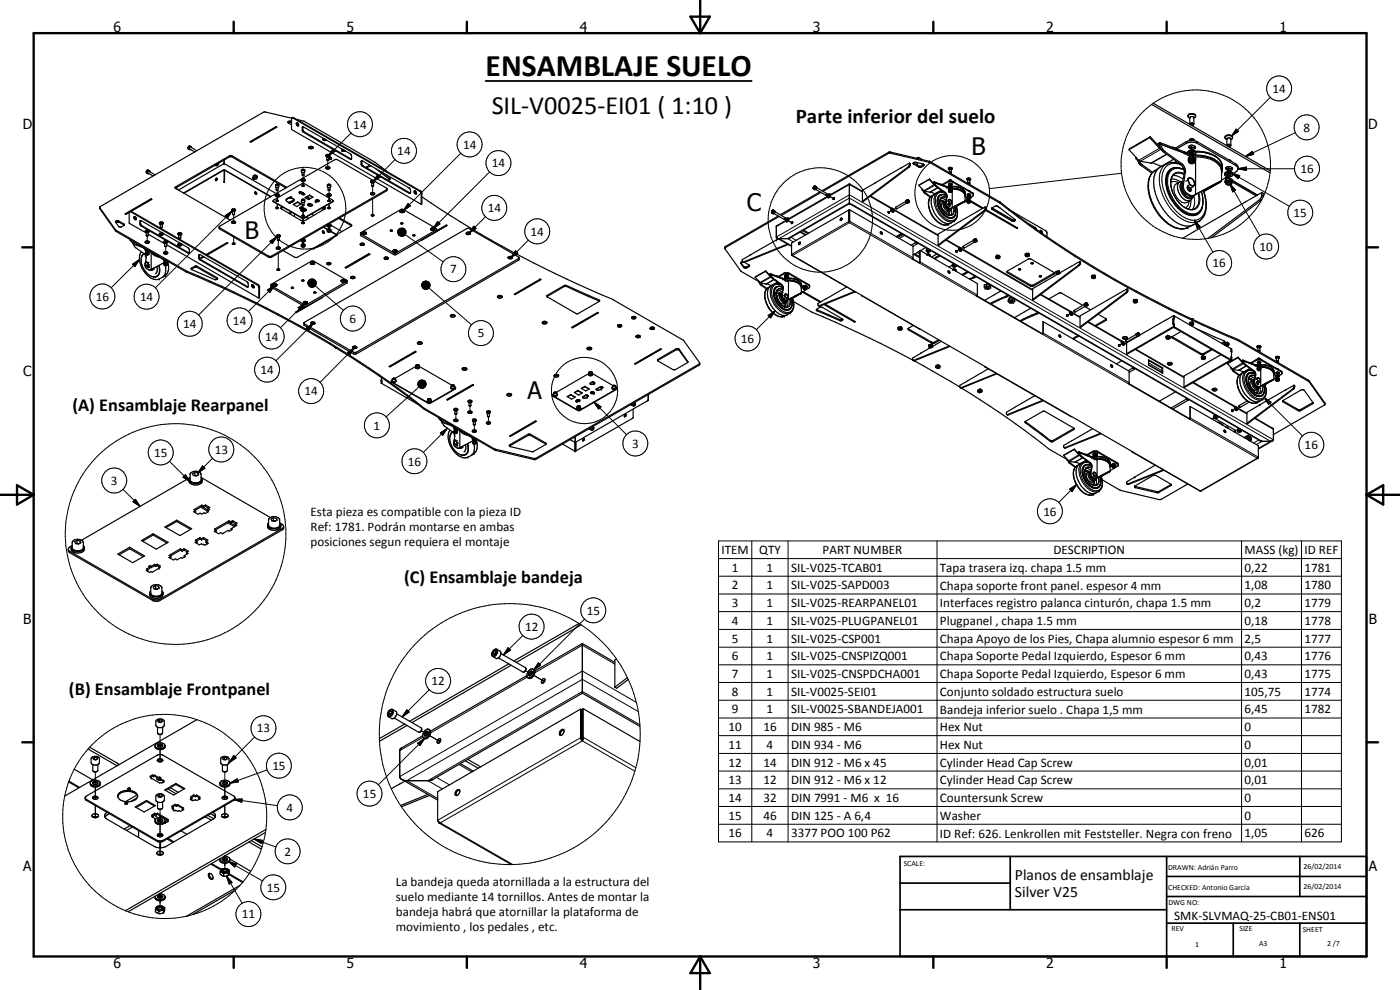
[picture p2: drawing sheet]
<svg xmlns="http://www.w3.org/2000/svg" width="420mm" height="297mm" viewBox="0 0 420 297" stroke-linecap="round" stroke-linejoin="round" font-family="sans-serif">
<defs><g id="words">
<text font-size="9.4" x="145.7" y="22.9">ENSAMBLAJE SUELO</text>
<text font-size="7.9" x="147.6" y="34.1">SIL-V0025-EI01 ( 1:10 )</text>
<g font-size="7.2">
<text x="291.6" y="46.4">B</text>
<text x="224.1" y="63.3">C</text>
<text x="73.5" y="71.7">B</text>
<text x="158.3" y="119.8">A</text>
</g>
<text font-size="6.3" x="238.8" y="37">Parte inferior del suelo</text>
<g font-size="5.5">
<text x="21.7" y="123.2">(A) Ensamblaje Rearpanel</text>
<text x="121.3" y="175">(C) Ensamblaje bandeja</text>
<text x="20.7" y="208.5">(B) Ensamblaje Frontpanel</text>
</g>
<g font-size="4.7">
<text x="304.6" y="263.9">Planos de ensamblaje</text>
<text x="304.6" y="269.3">Silver V25</text>
</g>
<g font-size="4.2">
<text x="34" y="9.6">6</text>
<text x="104" y="9.6">5</text>
<text x="174" y="9.6">4</text>
<text x="244" y="9.6">3</text>
<text x="314" y="9.6">2</text>
<text x="384" y="9.6">1</text>
<text x="6.8" y="38.7">D</text>
<text x="410.6" y="38.7">D</text>
<text x="7" y="112.9">C</text>
<text x="410.8" y="112.9">C</text>
<text x="7" y="187.1">B</text>
<text x="410.8" y="187.1">B</text>
<text x="7" y="261.4">A</text>
<text x="410.8" y="261.4">A</text>
<text x="34" y="290.4">6</text>
<text x="104" y="290.4">5</text>
<text x="174" y="290.4">4</text>
<text x="244" y="290.4">3</text>
<text x="314" y="290.4">2</text>
<text x="384" y="290.4">1</text>
</g>
<g font-size="3.9">
<text x="381.9" y="27.9">14</text>
<text x="106" y="38.6">14</text>
<text x="391.1" y="39.5">8</text>
<text x="119.2" y="46.5">14</text>
<text x="139" y="44.6">14</text>
<text x="147.6" y="50.2">14</text>
<text x="390.3" y="51.9">16</text>
<text x="146.4" y="63.7">14</text>
<text x="388.2" y="65.1">15</text>
<text x="159.2" y="70.7">14</text>
<text x="378" y="75.3">10</text>
<text x="135.1" y="82">7</text>
<text x="363.9" y="80.2">16</text>
<text x="28.8" y="90.3">16</text>
<text x="42" y="90.3">14</text>
<text x="55" y="98.4">14</text>
<text x="69.9" y="97.4">14</text>
<text x="104.9" y="96.9">6</text>
<text x="143.4" y="101.2">5</text>
<text x="79.6" y="102.3">14</text>
<text x="222.4" y="102.8">16</text>
<text x="78.2" y="112.2">14</text>
<text x="91.4" y="118.6">14</text>
<text x="112.1" y="128.9">1</text>
<text x="46.3" y="137">15</text>
<text x="64.5" y="136.1">13</text>
<text x="189.7" y="134.4">3</text>
<text x="391.5" y="134.7">16</text>
<text x="122.4" y="139.7">16</text>
<text x="33.3" y="145.5">3</text>
<text x="93.2" y="154.7">Esta pieza es compatible con la pieza ID</text>
<text x="313.1" y="154.7">16</text>
<text x="93.2" y="159.3">Ref: 1781. Podrán montarse en ambas</text>
<text x="93.2" y="163.7">posiciones segun requiera el montaje</text>
<text x="216.5" y="166.2">ITEM</text>
<text x="227.8" y="166.2">QTY</text>
<text x="246.9" y="166.2">PART NUMBER</text>
<text x="316.2" y="166.2">DESCRIPTION</text>
<text x="373.5" y="166.3">MASS (kg)</text>
<text x="391.5" y="166.2">ID REF</text>
<text x="219.7" y="171.5">1</text>
<text x="230.1" y="171.5">1</text>
<text x="237.4" y="171.5">SIL-V025-TCAB01</text>
<text x="282.1" y="171.6">Tapa trasera izq. chapa 1.5 mm</text>
<text x="373.5" y="171.5">0,22</text>
<text x="391.5" y="171.5">1781</text>
<text x="219.7" y="176.8">2</text>
<text x="230.1" y="176.8">1</text>
<text x="237.4" y="176.8">SIL-V025-SAPD003</text>
<text x="282.1" y="176.9">Chapa soporte front panel. espesor 4 mm</text>
<text x="373.5" y="176.8">1,08</text>
<text x="391.5" y="176.8">1780</text>
<text x="176.1" y="184.4">15</text>
<text x="219.7" y="182.2">3</text>
<text x="230.1" y="182.2">1</text>
<text x="237.4" y="182.2">SIL-V025-REARPANEL01</text>
<text x="282.1" y="182.2">Interfaces registro palanca cinturón, chapa 1.5 mm</text>
<text x="373.5" y="182.2">0,2</text>
<text x="391.5" y="182.2">1779</text>
<text x="157.6" y="189.3">12</text>
<text x="219.7" y="187.5">4</text>
<text x="230.1" y="187.5">1</text>
<text x="237.4" y="187.5">SIL-V025-PLUGPANEL01</text>
<text x="282.1" y="187.5">Plugpanel , chapa 1.5 mm</text>
<text x="373.5" y="187.5">0,18</text>
<text x="391.5" y="187.5">1778</text>
<text x="219.7" y="192.8">5</text>
<text x="230.1" y="192.8">1</text>
<text x="237.4" y="192.8">SIL-V025-CSP001</text>
<text x="282.1" y="192.8">Chapa Apoyo de los Pies, Chapa alumnio espesor 6 mm</text>
<text x="373.5" y="192.8">2,5</text>
<text x="391.5" y="192.8">1777</text>
<text x="219.7" y="198.1">6</text>
<text x="219.7" y="203.4">7</text>
<text x="230.1" y="198.1">1</text>
<text x="230.1" y="203.4">1</text>
<text x="237.4" y="198.1">SIL-V025-CNSPIZQ001</text>
<text x="237.4" y="203.4">SIL-V025-CNSPDCHA001</text>
<text x="282.1" y="198.2">Chapa Soporte Pedal Izquierdo, Espesor 6 mm</text>
<text x="282.1" y="203.5">Chapa Soporte Pedal Izquierdo, Espesor 6 mm</text>
<text x="373.5" y="198.1">0,43</text>
<text x="373.5" y="203.4">0,43</text>
<text x="391.5" y="198.1">1776</text>
<text x="391.5" y="203.4">1775</text>
<text x="129.5" y="205.6">12</text>
<text x="219.7" y="208.7">8</text>
<text x="230.1" y="208.7">1</text>
<text x="237.4" y="208.7">SIL-V0025-SEI01</text>
<text x="282.1" y="208.8">Conjunto soldado estructura suelo</text>
<text x="373.5" y="208.7">105,75</text>
<text x="391.5" y="208.7">1774</text>
<text x="219.7" y="214">9</text>
<text x="230.1" y="214">1</text>
<text x="237.4" y="214">SIL-V0025-SBANDEJA001</text>
<text x="282.1" y="214.1">Bandeja inferior suelo . Chapa 1,5 mm</text>
<text x="373.5" y="214">6,45</text>
<text x="391.5" y="214">1782</text>
<text x="77.1" y="219.8">13</text>
<text x="218.6" y="219.4">10</text>
<text x="229.1" y="219.3">16</text>
<text x="237.4" y="219.4">DIN 985 - M6</text>
<text x="282.1" y="219.3">Hex Nut</text>
<text x="373.5" y="219.4">0</text>
<text x="218.6" y="224.7">11</text>
<text x="230.1" y="224.7">4</text>
<text x="237.4" y="224.7">DIN 934 - M6</text>
<text x="282.1" y="224.7">Hex Nut</text>
<text x="373.5" y="224.7">0</text>
<text x="81.7" y="231">15</text>
<text x="218.6" y="230">12</text>
<text x="229.1" y="230">14</text>
<text x="237.4" y="230">DIN 912 - M6 x 45</text>
<text x="282.1" y="230">Cylinder Head Cap Screw</text>
<text x="373.5" y="230">0,01</text>
<text x="108.9" y="239.4">15</text>
<text x="218.6" y="235.3">13</text>
<text x="229.1" y="235.3">12</text>
<text x="237.4" y="235.3">DIN 912 - M6 x 12</text>
<text x="282.1" y="235.4">Cylinder Head Cap Screw</text>
<text x="373.5" y="235.3">0,01</text>
<text x="86" y="243.5">4</text>
<text x="218.6" y="240.6">14</text>
<text x="218.6" y="245.9">15</text>
<text x="229.1" y="240.6">32</text>
<text x="229.1" y="245.9">46</text>
<text x="237.4" y="240.6">DIN 7991 - M6 x 16</text>
<text x="237.4" y="245.9">DIN 125 - A 6,4</text>
<text x="282.1" y="240.7">Countersunk Screw</text>
<text x="282.1" y="246">Washer</text>
<text x="373.5" y="240.6">0</text>
<text x="373.5" y="245.9">0</text>
<text x="218.6" y="251.2">16</text>
<text x="230.1" y="251.2">4</text>
<text x="237.4" y="251.2">3377 POO 100 P62</text>
<text x="282.1" y="251.3">ID Ref: 626. Lenkrollen mit Feststeller. Negra con freno</text>
<text x="373.5" y="251.2">1,05</text>
<text x="391.5" y="251.2">626</text>
<text x="85.3" y="256.7">2</text>
<text x="80" y="267.5">15</text>
<text x="118.8" y="265.9">La bandeja queda atornillada a la estructura del</text>
<text x="72.6" y="275.5">11</text>
<text x="118.8" y="270.4">suelo mediante 14 tornillos. Antes de montar la</text>
<text x="118.8" y="275">bandeja habrá que atornillar la plataforma de</text>
<text x="352.4" y="276">SMK-SLVMAQ-25-CB01-ENS01</text>
<text x="118.8" y="279.4">movimiento , los pedales , etc.</text>
</g>
<g font-size="2.4">
<text x="271.2" y="259.7">SCALE:</text>
<text x="350.6" y="261">DRAWN: Adrián Parro</text>
<text x="391.2" y="260.6">26/02/2014</text>
<text x="350.6" y="267.1">CHECKED: Antonio García</text>
<text x="391.2" y="266.7">26/02/2014</text>
<text x="350.6" y="271.4">DWG NO:</text>
<text x="351.6" y="279.3">REV</text>
<text x="372" y="279.4">SIZE</text>
<text x="391" y="279.6">SHEET</text>
<text x="358.7" y="284.1">1</text>
<text x="377.9" y="283.8">A3</text>
<text x="398.3" y="283.8">2 /7</text>
</g>
</g></defs>
<g fill="none" stroke="#000" stroke-width=".3">
<path d="M105.4 39.9l-6.9 6.8M357.7 37.3v.3M371 38.7l.7 .7-2.1 1.4zM381.2 29.2l-11.6 11.6M388.8 39.8l-15 7.1M83.2 57.1v1.6M83.2 58.9v1.6M91 52.6v1.5M91 54.5v1.4M91 58v.2M98.4 48.1v2.6M98.8 57.1v1.6"/>
<path d="M98.8 58.9v1.6M100 44.6l.7 .7-2.2 1.4zM111.8 55.8v2.7M111.8 59.7v5M113.4 52.4l.7 .7-2.1 1.4zM118.6 47.9l-6.6 6.6M138.3 46l-17.2 17.2M147 51.6l-17.1 17M244.3 55.9l.2-.1a.37 .37 0 0 1 .1 .6 .37 .37 0 0 1-.6 0zM244.7 56.3l-.5 .4M244.7 55.8v.5M248.1 58.4l.7 .4"/>
<path d="M248.3 59.2l-11.6 6.7M248.7 58.8h.1M248.8 58.8l-.2 .2M250.1 59.6l-1-.6 1.2 .7-.1 .1M258.8 57.6l-3.9-2.2-5.7 3.2M261.1 58.9l6.4 3.7M266.6 45.7v.3M267.3 45.6v.4M272.3 59.9l-.1 .6 .4 .3M272.3 59.9a.45 .45 0 0 1 .5 .4 .45 .45 0 0 1-.2 .5zM272.6 50l.2 .2M273 49.3l.2 .1"/>
<path d="M274.2 48.9v.4M275.4 47.5h.1M275.7 49.8v.3M276.6 49.8v.3M277.1 49.4v.4M277.8 57.9l-.2 .1M278.8 48.4v.3M279 48.4v.4M279.6 58.8a3.8 3.8 0 0 0-.4 4.7 5.5 5.5 0 0 0 4.8 4l.6-.1M280.3 55.4l-3.1 1.8M280.6 55.6l-3.2 1.8M281.2 55.9l-.2 .1"/>
<path d="M281.4 56.3l-2.4 1.4M281.4 57.7a4 4 0 0 0-.4 5.1 5.4 5.4 0 0 0 4.8 3.7l.6-.2M282.2 58.5a3.1 3.1 0 0 0-.1 4.3 3.4 3.4 0 0 0 3.9 2.4M282.3 59.5a3.9 3.9 0 0 0 3.1 5.1 1.68 1.68 0 0 0 .8-2.5M282.4 59.5l.7 .1 .8 .5M282.6 59.3l.7-.2 .7 .3M283.6 58a2.04 2.04 0 0 0-2.4 .2 2.04 2.04 0 0 0-.5 2.4 6.6 6.6 0 0 0 4.5 5.6 2.18 2.18 0 0 0 2.1-3l-.4-1.4M283.6 57.7l-.1 .1M284 59.2l-.3-.1a1.2 1.2 0 0 0-1.4 .4M284 58.7a1.62 1.62 0 0 0-1.8 0 1.62 1.62 0 0 0-.7 1.7 4.7 4.7 0 0 0 4.2 4.8 2.32 2.32 0 0 0 .9-3.3M284.3 59l-.3 .1M284.3 54.5v.2"/>
<path d="M284.6 56.1h-.2M284.6 56h-.3M284.9 56.6h.1M284.9 55.2v.2M285 55.2v.3M285 56h.2M285.2 51.9v.1M285.2 54v.3M285.2 55v.7M285.2 56v.7M285.4 56.8a3.9 3.9 0 0 1 4.2 1.8v.3M285.7 55.9a3.9 3.9 0 0 1 4 1.9l.1 .3"/>
<path d="M285.8 56l2.1 .3M286 54.5v.2M290.4 58.4v.2M290.5 58.4v.3M290.7 55v.2M290.7 58.2v.7M290.7 59.2v.7M291.7 57.8v.2M336.6 52l-39.7 4.6M342.8 49.4l-.3 .3M346.6 51.2a6.6 6.6 0 0 0-1.6 7.2 14.8 14.8 0 0 0 8.1 10 4.4 4.4 0 0 0 3.3-.1M348 44.5l-6.3 3.6"/>
<path d="M348.4 44.8l-6.2 3.6M349.7 45.5l-.4 .2M350 46.3l-4.6 2.6M350.2 49.1a5.2 5.2 0 0 0-2.2 5.6 14.6 14.6 0 0 0 8.8 11.9l1.5 .2 1.7-.6M351.4 54.7a2.1 2.1 0 0 1 2.2 .1M351.5 53.8h1.3l1.3 .7M351.7 50.7a5.3 5.3 0 0 0-1.3 5.9 10.8 10.8 0 0 0 7 7.8h.9l1.1-.3M352 52.7l1.5 .2 1.6 .9M352.6 52.2a3 3 0 0 1 2.7 .2M353 55.2a2.39 2.39 0 0 0-.3 3.1 3.1 3.1 0 0 0 3.5 2.4M354.5 49.5a3.9 3.9 0 0 0-4.2 .2 3.9 3.9 0 0 0-1.6 3.9 13.7 13.7 0 0 0 8.2 12.3 3.8 3.8 0 0 0 5-4.2l-.1-1.9-.7-2.7M354.5 49l-.3 .2"/>
<path d="M355.1 55.7l-.4 .2M355.4 52.1a2.62 2.62 0 0 0-2.9-.1 2.62 2.62 0 0 0-1.2 2.7 8.8 8.8 0 0 0 6 8.2 2.69 2.69 0 0 0 2.8-3.5l-.3-1.6M355.4 51a3.1 3.1 0 0 0-3.4-.2 3.1 3.1 0 0 0-1.6 3 11.2 11.2 0 0 0 6.5 10.2 3.1 3.1 0 0 0 4.1-3.6l-.5-3M355.8 51.6l-.4 .2M356 42.5v.6M356.4 58.1l-.4 .2M356.5 45.8l-.4 .1M356.5 45.6l-.6 .2M357 44v.4M357.1 46.9h.1M357.2 58.6l-.3 .2M357.2 44.1v.5"/>
<path d="M357.4 45.6h.3M357.7 41.6v.6M357.7 43.6v1.4M357.7 45.6v1.5M358.2 47.1a8.5 8.5 0 0 1 8.1 3.2l.3 1.1M358.3 58.8a4.6 4.6 0 0 1-.5 4.1M358.7 45.3a8.7 8.7 0 0 1 7.9 3.3l.2 1.2M358.8 45.6h2l2.3 .6M359.4 42.5v.6M359.5 58a4 4 0 0 1-.9 4.6M368.1 50.4v.5M368.3 50.5v.5"/>
<path d="M368.8 43.7v.4M368.8 50v1.4M368.8 52v1.5M369.1 55.2l1.7 1.9-.9 .5zM369.1 55.2l9 15.5M369.6 51.9l2.5 .8-.6 .9zM369.6 51.9l17.4 10M370.8 49.1v.6M371.5 50.6l2.5-.5v1zM371.5 50.6h17M373.8 46.9l2-1.5 .4 .9zM378 59.9l.4 .3"/>
<path d="M378.7 58.5l.4 .3M39.7 79.3l2.2-1.4-1.4 2.1zM41.9 77.9l-8.6 8.5M44.2 70.8v2.2M44.2 75.4v.6M48.4 68.4v.2M48.4 69.7v.9M49.7 74v2.2M49.7 78v.2M49.7 78.5v.7M54 71.5v.3M54 72.9v.9"/>
<path d="M67.6 64.7l2.1-1.4-1.4 2.1zM69.7 63.3l-23.1 23.1M70.1 64.4v2.7M70.1 71.1v2.2M81 72.4l2.1-1.4-1.4 2.1zM83.1 71l-23.5 23.5M83.2 61.2v1.4M83.5 72.2v2.6M83.5 76v5.1M91 61.6v1.6M91 63.4v1.5M91 65.5v1.6"/>
<path d="M91 71.7v.6M91 72.6v.8M91 62.4v.2M91 62.9v.2M91 64.6v.3M91 65.5v.8M91 67v.1M98.8 61.2v1.4M98.8 67.2v.6M98.8 68.1v.8M119.6 69l-.2 .4zM119.6 69l-.2 .7z"/>
<path d="M119.6 69l-.2 1zM119.6 69l-.1 1.2zM119.6 69l.1 1.5-.2-.3zM119.6 69l.2 1.7zM119.6 69l.4 1.8-.2-.1zM119.6 69l.7 1.9-.3-.1zM119.6 69l1 1.9h-.3zM119.6 69l1.3 1.9h-.3zM119.6 69l1.5 1.8-.2 .1zM119.6 69l1.8 1.7-.3 .1zM119.6 69l2 1.5-.2 .2zM119.6 69l2.1 1.3-.1 .2z"/>
<path d="M119.6 69l2.2 1-.1 .3zM119.6 69l2.3 .8-.1 .2zM119.6 69l2.3 .5v.3zM119.6 69l2.2 .3 .1 .2zM119.6 69h2.1l.1 .3zM119.6 69l1.9-.2 .2 .2zM119.6 69l1.7-.4 .2 .2zM119.6 69l1.5-.5 .2 .1zM119.6 69l1.5-.5zM119.6 69l1.2-.5zM119.6 69l.9-.5zM119.6 69l.7-.5z"/>
<path d="M119.6 69l.2-.3zM119.6 69.1h2.2M119.6 68.9h2.1M119.8 68.7l.2-.1-.4 .4zM121.6 70.4l11.4 8.2M122.5 61.1l.7 .7-2.1 1.4zM131.3 66.5l.7 .7-2.1 1.4zM142.2 67.9l.7 .6-2.2 1.5zM145.7 65l-5 5M154.7 75.2l.7 .7-2.1 1.4zM158.6 72.1l-5.3 5.2M217.7 74v.3"/>
<path d="M222.3 78.8v.2M223.1 78.6l.2 .1M223.2 79.9v.4M224.8 79.7v.3M231.8 63.1h.3a.49 .49 0 0 1 0 .5 .49 .49 0 0 1-.5 .2zM232.1 63v.7l-.5 .2M233 71.1l21.9-12.6 127.3 73.5M235.6 65.6l.6 .4M235.8 66.4l-2.8 1.6M236.3 66.1l-.3 .1M237.4 71.2l1.6 .9M237.6 73.7l-3.8-2.1 21.1-12.2 126.4 73-3.7 2.1"/>
<path d="M237.6 66.8l-1-.6 1.1 .8M238.1 72.6l-1.7-1 18.5-10.7 123.9 71.5-1.7 1M240.1 72.7l.1 .1M240.1 69.6l1.5 .9M254.7 66.6l.2 .1M254.8 66.5l-17.2 9.8M255 66.4l19 10.9M266.8 63.7l.7-.4-.9 .5 .1 .1M268.3 63l13.2 7.7M268.8 62.5l-1 .6M272.6 60.7h.1M273.8 77.7l-18.9-10.9-17 9.8 18.8 10.9"/>
<path d="M275.9 78.9l17.2 10M276.1 78.6l17.2 9.9M278.5 74.8h.1M278.5 75.1v.2M278.5 75.6v.6M278.6 74.8h.1M278.6 75.1v1.1M282 60.6l.4-.2 .8 .2M282.1 60.1h.6l.8 .4M282.9 60.8a1.81 1.81 0 0 0 1.5 2.7M283.9 72.1l3.8 2.2M283.9 61l-.2 .1"/>
<path d="M284.5 62.2l-.2 .2M284.8 63.4l-.1 .5-.4 .4M284.9 62.5l-.1 .1M285 63.2v.8l-.3 .6M285.5 62.6l.1 1-.3 1M286.1 62.1a1.99 1.99 0 0 1-.4 2.4M286.4 79.2v.1M286.4 79.6v1.1M286.8 75.5l.2 .1M287.8 75l-1 .5M288.6 74.8l21.3 12.3M289.1 74.2l-1 .6"/>
<path d="M292.5 71.7l.1 .6 .5 .2M292.6 71.6l-.1 .1M292.6 71.7l.5 .3v.4a.46 .46 0 0 1-.5-.2 .46 .46 0 0 1 0-.5zM295.3 63.2l.3 .1M295.7 62.5l.2 .1M297.8 62.5v.4M300.1 60.6v.4M300.2 60.7v.3M303.7 66v.3M310.6 68.2l-.2 .2M323.7 79.5l.2 .1M324.1 78.8l.2 .2"/>
<path d="M356.8 60.4l-.3 1.2-.7 .8M357.4 60a3.1 3.1 0 0 1-.8 2.7M358.5 66.1l1.7 1.9-.9 .5zM358.5 66.1l5.5 9.5M80.3 87l2.1-1.4-1.4 2.1zM82.4 85.6l-7.9 7.9M89.5 92.3l2.1-1.4-1.4 2.1zM91.6 90.9l-7.5 7.4M91.9 98.5l2.1-1.5-1.4 2.1zM92.7 84.2l-.2 .4zM92.7 84.2l-.3 .7zM92.7 84.2l-.3 .9z"/>
<path d="M92.7 84.2l-.2 1.2zM92.7 84.2v1.4zM92.7 84.2l.1 1.7zM92.7 84.2l.3 1.8-.2-.1zM92.7 84.2l.5 1.9-.2-.1zM92.7 84.2l.8 2-.3-.1zM92.7 84.2l1.1 2h-.3zM92.7 84.2l1.4 1.9-.3 .1zM92.7 84.2l1.6 1.8-.2 .1zM92.7 84.2l1.8 1.7-.2 .1zM92.7 84.2l2 1.5-.2 .2zM92.7 84.2l2.1 1.3-.1 .2z"/>
<path d="M92.7 84.2l2.2 1-.1 .3zM92.7 84.2l2.2 .7v.3zM92.7 84.2l2.2 .4v.3zM92.7 84.2l2.1 .2 .1 .2zM92.7 84.2h1.9l.2 .2zM92.7 84.2l1.7-.2 .2 .2zM92.7 84.2l1.5-.4 .2 .2zM92.7 84.2l1.5-.4zM92.7 84.2l1.3-.5zM92.7 84.2l1-.5zM92.7 84.2l.7-.5zM92.7 84.3h2.1"/>
<path d="M92.9 83.9l.3-.1-.5 .4zM92.9 83.9l-.2 .3zM94 97l-11.2 11.2M94.6 85.8l8.5 7.3M126.9 84.8l-.3 .5zM126.9 84.8l-.3 .7zM126.9 84.8l-.3 1zM126.9 84.8l-.3 1.2zM126.9 84.8l-.1 1.5zM126.9 84.8v1.7l-.1-.2zM126.9 84.8l.3 1.9-.3-.2zM126.9 84.8l.5 2-.2-.1z"/>
<path d="M126.9 84.8l.8 2h-.3zM126.9 84.8l1.1 2h-.3zM126.9 84.8l1.3 2h-.2zM126.9 84.8l1.6 1.9-.3 .1zM126.9 84.8l1.8 1.7-.2 .2zM126.9 84.8l2 1.5-.2 .2zM126.9 84.8l2.1 1.3-.1 .2zM126.9 84.8l2.2 1-.1 .3zM126.9 84.8l2.2 .7v.3zM126.9 84.8l2.2 .5v.2zM126.9 84.8l2 .2 .2 .3zM126.9 84.8h1.9l.1 .2z"/>
<path d="M126.9 84.8l1.7-.2 .2 .2zM126.9 84.8l1.4-.3 .3 .1zM126.9 84.8l1.4-.3zM126.9 84.8l1.2-.4zM126.9 84.8l.9-.5zM126.9 84.8l.7-.4zM126.9 84.8l.2-.2zM126.9 84.9h2M127.1 84.6l.2-.1-.4 .3zM128.8 86.4l12.7 11.1M224.2 80v.3M228.6 85.5l-.2 .1"/>
<path d="M230.5 86.4a3.4 3.4 0 0 0-.6 4.2 5.8 5.8 0 0 0 4.9 4.4l.6-.1M230.5 94.7l2.2-1.4-1.4 2.1zM231.2 83l-3.1 1.8M231.4 83.1l-3.1 1.8M232.1 83.5l-.3 .1M232.2 83.9l-2.3 1.3M232.3 85.3a3.5 3.5 0 0 0-.7 4.5 5.9 5.9 0 0 0 5 4.3l.6-.2M232.7 93.3l-5.7 5.6M232.9 88.1l.4-.1 .7 .1M232.9 87.6h.7l.7 .4M233.1 86.1a2.95 2.95 0 0 0-.4 3.8 4 4 0 0 0 4 3l.2-.1M233.2 87.1l.8 .1 .8 .4"/>
<path d="M233.5 86.9l.6-.2 .8 .2M233.7 88.3a1.9 1.9 0 0 0 1.2 2.9l.4-.1M234.5 85.5a2.04 2.04 0 0 0-2.4 .3 2.04 2.04 0 0 0-.5 2.3 6.7 6.7 0 0 0 4.1 5.6 1.99 1.99 0 0 0 2.5-2.5l-.5-1.9M234.5 85.3h-.2M234.8 88.6l-.2 .1M234.9 86.8a1.41 1.41 0 0 0-1.7 .2 1.41 1.41 0 0 0-.3 1.6 3.9 3.9 0 0 0 3.3 3.6 1.68 1.68 0 0 0 .9-2.5M234.9 86.2a1.68 1.68 0 0 0-2 .2 1.68 1.68 0 0 0-.5 1.9 4.6 4.6 0 0 0 4.2 4.5 2.32 2.32 0 0 0 .8-3.3M235.1 86.5l-.2 .2M235.2 82v.3M235.4 89.8l-.2 .1M235.6 90.9l-.1 .5-.4 .5M235.7 83.5l-.5 .1"/>
<path d="M235.7 84.2h.1M235.7 83.6l-.4 .1M235.8 90l-.1 .2M235.9 90.8v.8l-.4 .5M236.3 84.3a3.7 3.7 0 0 1 4.2 1.9v.2M236.3 90.1l.2 1-.4 1.1M236.4 83.5l2.4 .4M236.5 83.4a3.5 3.5 0 0 1 4.1 2.2M236.9 82v.3M237 89.7a1.99 1.99 0 0 1-.5 2.3M242.6 85.3v.3M245.2 93v.3"/>
<path d="M245.8 91.7l.3 .2M252 95.9v.3M258.9 88.8l17.1 9.9M272.7 98.7v.3M292 83.2l.3 .2M292.1 83.2l.3 .2M301.9 88.9l.3 .2M301.9 88.9l.3 .1M302.3 81.5v.3M309.3 85.5v.4M310.1 85.5v.4M310.8 94.1l.3 .1"/>
<path d="M310.9 94l.3 .2M312.2 88.4l8.9 5.1M313.1 99.9l25.8 14.9M316.3 81.9v.4M320.4 94.6l.7-.4-.9 .5 .1 .1M321.9 94l2.2 1.3M322.4 93.4l-1 .6M325.9 90.8v.7l.4 .2M325.9 90.9l.5 .3-.1 .5-.4-.3zM326.4 96.6l10.2 5.9M331.9 95.8v.3M337.9 87.8l.2 .1"/>
<path d="M338.3 87l.2 .2M341.4 99.9a.56 .56 0 0 0 .5 .8M341.5 99.9l.4 .2v.6l-.5-.5zM357.5 95.6l.6 .3M104.3 105.7l2.1-1.4-1.4 2.2zM106.4 104.3l-10.4 10.4M125.4 115l2.1-.6-2.1 .8zM125.4 115.2l2.1-.8-2.1 1.1zM125.4 115.5l2.1-1.1-2 1.4zM125.5 115.8l2-1.4-1.9 1.6zM125.5 114.7l2-.3-2.1 .6zM125.5 114.6h2"/>
<path d="M125.6 114.5l1.9-.1-2 .3zM125.6 116l1.9-1.6-1.7 1.8zM125.7 116.1l-9.8 9M125.8 114.3l1.7 .1zM125.8 114.3l1.7 .1-1.9 .1zM126.1 114.2l.2-.2 1.2 .4zM126.3 114l1.2 .4zM126.6 114l.9 .4zM126.8 114l.7 .4zM127.1 114.1l.4 .3zM127.5 114.4l-1.5 2-.2-.2zM127.5 114.4l-1.2 2.1-.3-.1z"/>
<path d="M127.5 114.4l-1 2.1h-.2zM127.5 114.4l-.7 2.1h-.3zM127.5 114.4l-.4 2.1h-.3zM127.5 114.4l-.2 1.9-.2 .2zM127.5 114.4v1.8l-.2 .1zM127.5 114.4l.2 1.6-.2 .2zM127.5 114.4l.2 1.6zM127.5 114.4l.3 1.3zM127.5 114.4l.3 1zM127.5 114.4l.3 .8zM127.5 114.4l.3 .5zM127.5 114.4l.2 .2z"/>
<path d="M274.2 108.1l.2 .1M279.6 102.7v.3M280.4 102.7v.3M288.4 116.3l.2 .1M295.9 110.1l25.7 14.9M312.9 100.3l25.7 14.8M335.7 103.7l.2 .1M335.9 103.6l.7-.4-.9 .5M337.4 103l.7 .4M338 102.4l-1 .6M340.7 104.9l14.6 8.4M344.7 108.9l4 2.4"/>
<path d="M344.7 109.4l4 2.3M351.9 101.1v.3M358 114.9l12.5 7.2M360.4 106v.4M361.3 106v.4M367.4 102.5v.3M370.4 111.4l-.2 .1M371.5 101.9v.3M371.6 101.9v.3M372.3 112.3a3.8 3.8 0 0 0-.4 4.7 5.8 5.8 0 0 0 4.7 4l.6-.2M372.9 108.9l-3 1.8M373.2 109.1l-3.1 1.8"/>
<path d="M373.8 109.4l-.1 .1M374 109.8l-2.3 1.3M374 111.3a3.5 3.5 0 0 0-.6 4.4 5.6 5.6 0 0 0 5 4.3l.6-.2M374.7 114l.6-.1 .5 .2M374.7 113.6h.7l.7 .3M374.9 112a3.3 3.3 0 0 0-.2 4.2 3.5 3.5 0 0 0 4 2.5M375 113l.7 .1 .8 .4M375.2 112.8l.9-.2 .5 .3M375.4 114.3a1.95 1.95 0 0 0 1.5 2.8l.2-.1M376.2 111.4a1.99 1.99 0 0 0-2.1 .2 1.99 1.99 0 0 0-.8 2 7.1 7.1 0 0 0 4.2 6l1 .1 .8-.5M376.2 111.2l-.1 .1M376.5 114.5l-.2 .1"/>
<path d="M376.7 112.7a1.41 1.41 0 0 0-1.7 .2 1.41 1.41 0 0 0-.3 1.6 5 5 0 0 0 2.1 3.4M376.7 112.2a1.67 1.67 0 0 0-2 .1 1.67 1.67 0 0 0-.5 2 5 5 0 0 0 3.9 4.4 1.96 1.96 0 0 0 1.2-2.9l-.1-.4M376.9 112.5l-.2 .1M377 107.9v.3M377.1 109.6h.1M377.1 115.7l-.1 .1M377.2 109.5h-.3M377.4 116.8l-.1 .5-.4 .6M377.5 108.6v.3M377.5 110.1h.1M377.6 116l-.2 .1M377.6 108.7v.3"/>
<path d="M377.6 109.5h.2v.7M377.6 116.7v.8l-.3 .5M377.8 105.3v.2M377.8 107.4v.3M377.8 108.5v.7M378.1 116.1l.1 1.2-.3 .8M378.1 110.2a3.6 3.6 0 0 1 4.2 1.9v.3M378.3 109.3a3.6 3.6 0 0 1 4.1 2.2M378.4 109.4l2.2 .4M378.7 107.9v.3M378.7 115.7l.2 1.3-.6 1M378.9 115.6a1.77 1.77 0 0 1-.9 2.6l-1.2-.3"/>
<path d="M379.3 119.2l2.2 1.4-.8 .7zM379.3 119.2l11.6 11.6M379.5 115.2a3.8 3.8 0 0 1-.2 4M383.1 111.8v.3M383.1 111.9v.3M383.4 108.5v.2M383.4 111.6v.8M383.4 112.7v.7M384.4 111.3v.2M388 116.6l.2 .2M388.4 116l.2 .1M392.7 114.1v.3"/>
<path d="M392.8 114.2v.3M50.9 138.4l6.2 6.2M60.8 139.8l.7 .7-2.1 1.4zM63.8 137.5l-4.4 4.4M132.2 129.9l2.1-1.4-1.4 2.1zM134.3 128.5l-7.3 7.3M136.8 124.3v2.2M136.8 128.8v.7M141 121.8v2.2M142.4 127.5v2.2M142.4 131.5v.2M142.4 132v.6"/>
<path d="M146.6 125v2.3M178.2 120.6l2.2 1.4-.7 .7zM178.2 120.6l9.8 9.8M302.4 124.4l.2 .1M307.8 126.5v.4M315.2 132.1v.3M316.1 132.1v.4M319.6 134.3l.2 .1M321.3 138.9l-.2 .2M322.2 128.6v.3M323.1 139.8a4.3 4.3 0 0 0-.2 5.2 5.1 5.1 0 0 0 4.8 3.5l.4-.1M323.8 136.4l-3.1 1.9"/>
<path d="M324.1 136.6l-3.1 1.8M324.7 136.9l-.2 .2M324.9 138.8a3.6 3.6 0 0 0-.6 4.5 5.6 5.6 0 0 0 5 4.3l.5-.3M324.9 137.3l-2.4 1.4M325.7 139.6a3.1 3.1 0 0 0-.1 4.2 3.5 3.5 0 0 0 3.9 2.5M327.1 139a2.07 2.07 0 0 0-2.4 .3 2.07 2.07 0 0 0-.5 2.3 6.6 6.6 0 0 0 4.5 5.6 2.16 2.16 0 0 0 2-3l-.3-1.4M327.1 138.7l-.2 .1M327.5 139.7a1.68 1.68 0 0 0-2 .2 1.68 1.68 0 0 0-.4 1.9 5 5 0 0 0 3.8 4.5 1.77 1.77 0 0 0 1.4-2.5l-.2-.9M327.8 135.5v.3M328.2 137l-.4 .1M328.4 137.7h.1M328.4 137.1l-.5 .1"/>
<path d="M329 137.8a3.8 3.8 0 0 1 4 1.6l.2 .6M329.1 137l2.3 .3M329.1 136.9a3.6 3.6 0 0 1 4.1 2.2M329.5 135.5v.3M335.2 138.8v.3M357 125.8l20.3 11.7-17.1 9.8-20.2-11.7M357.2 125.4l20.4 11.8M369.9 123.2l.7-.4-1 .5 .2 .1M370.5 129.5v.2M371.4 122.6l2.8 1.6M371.9 122l-1 .6M375.1 130.5l-1.6 .9"/>
<path d="M376.5 125.5l5.7 3.3M377.4 137.4l.1 .1M377.5 137.3h.1M377.8 132l-1.6 .9M385.1 120.3v.3M389.5 122.9v.3M390.4 122.9v.3M393.9 120.8v.4M397.6 120.9v.3M36.9 146.8l5.1 5.1M39.9 150.5l.7-.7 1.4 2.1zM54.9 143.2l.8-.7 1.4 2.1z"/>
<path d="M55.7 142.5l1.4 2.1-2.2-1.4zM321 146.8l2.2-1.5-1.5 2.2zM323.2 145.3l-5.5 5.4M325.5 141.6l.4-.2 .8 .2M325.6 141.1h.6l.7 .4M325.8 140.6h.8l.8 .5M326.1 140.3l.9-.1 .5 .2M326.3 141.8a1.88 1.88 0 0 0 1.4 2.9l.2-.1M327.4 142l-.2 .2M327.5 140.3a1.41 1.41 0 0 0-1.6 .1 1.41 1.41 0 0 0-.4 1.7 5 5 0 0 0 2.2 3.3M327.7 140l-.1 .1M328 143.3l-.2 .1"/>
<path d="M328.2 144.4l-.1 .7-.4 .3M328.5 143.5l-.3 .1M328.5 144.2v.8l-.3 .6M329 143.6l.1 1.3-.4 .7M329.6 143.2a2.1 2.1 0 0 1-.5 2.3M329.7 143.1a1.63 1.63 0 0 1-1.1 2.6l-.9-.3M338.5 145.2l.2 .1M340.9 146v.3M347.2 147.5v.3M347.8 147.4v.3M351.4 145.4v.3M215.6 162.3h187v90.3h-187z"/>
<path d="M215.6 167.6h187M215.6 172.9h187M215.6 178.2h187M225.6 162.3v90.3M236.5 162.3v90.3M281.2 162.3v90.3M372.6 162.3v90.3M390.6 162.3v90.3M147.9 195.4l.6-.5a.62 .62 0 0 1 .7 .3 .62 .62 0 0 1-.2 .8l-.2 .4a.6 .6 0 0 1-.5 .5 .6 .6 0 0 1-.7-.4zM149.1 194.8a1.44 1.44 0 0 1-1.2 2.2M152.5 194.4l.7 .7-2.1 1.4zM156.9 190.7l-5.8 5.8"/>
<path d="M161.6 198.9l.7 .7-2.1 1.4zM175.4 185.8l-15.2 15.2M184.5 199.3l-9.7-5.7-14.3 8.2M215.6 183.5h187M215.6 188.8h187M215.6 194.2h187M215.6 199.5h187M116.8 213.3a.64 .64 0 0 1 1-.3 .64 .64 0 0 1 0 1l-.8 .9-.6-.2v-.8zM117.8 212.9a1.47 1.47 0 0 1-1.2 2.2M122.1 213l.7 .7-2.1 1.4zM126.4 219.3l1.9 1-.3-.1M128.9 206.9l-8.2 8.2"/>
<path d="M157.7 201.2l1.9 1.1-.3-.2M158.2 203.2l-29 16.7M159.5 202.4l-.5 .3M162.8 204.2l-2.6-1.6 3.2 1.9M163.4 204.4l-.4 .3M191 210.7l-16.2-9.4-54.8 31.7M191.5 213.5l-16.7-9.7-52.7 30.4 9.2 5.4M192.1 217.5l-17.3-10-46.4 26.7 4.4 2.5M215.6 204.8h187M215.6 210.1h187M215.6 215.4h187M28.6 231.6v3.8"/>
<path d="M28.6 236.1v3.7M48 220.4v3.8M48 224.9v3.7M48 233.8v.3M67.5 231.6v3.8M67.5 236.1v3.7M69 235l2.2-1.3 .3 .9zM70.1 226.7l.8 .7-2.2 1.5zM70.1 239.9l2.6-.2-.2 1zM70.1 239.9l13.2 1.8M76.4 221.1l-7.7 7.8M80.2 231l-11.2 4"/>
<path d="M125.3 223l2.1-1.4-1.4 2.1zM126.9 221.2l-6.9 4M127.4 221.6l-13.9 13.9M128.2 220.5l-.5 .3M128.9 220.7l3.2 1.8-.4 .3M131 233.3l3.9 2.2M137.7 237.1l.3 .2M137.7 229.4l3.9 2.2M174.3 221.7l.5 .3M174.5 221.5l-.3-.1-42.9 24.7M175 221.2l15.8 9.1M190.5 231.4l-15.7-9.1-42.6 24.6 21.7 12.5"/>
<path d="M215.6 220.7h187M215.6 226.1h187M215.6 231.4h187M215.6 236.7h187M28.6 241.7v3.7M48 242.9v3.7M48 247.4v3.7M48 252.6v4M48.2 244.9v.4M48.2 246v.6M48.2 250.4v.6M48.2 252.6v1.8"/>
<path d="M48.2 256.2v.3M67.5 241.7v3.7M67.5 256.8v1.5M67.5 259v2M68.5 258.4l2.4 .8-.5 .9zM68.5 258.4l10.3 5.9M76.3 251.8l2.5 .3-.4 1zM76.3 251.8l6.5 2.3M215.6 242h187M215.6 247.3h187M48 268v1.5M48 270.3v2"/>
<path d="M68 262.8l1.6 2-.8 .5zM68 262.8l4.7 8.2"/>
<circle cx="108" cy="37.3" r="3.8"/>
<circle cx="383.9" cy="26.5" r="3.8"/>
<circle cx="392.1" cy="38.2" r="3.8"/>
<circle cx="121.2" cy="45.2" r="3.7"/>
<circle cx="140.9" cy="43.3" r="3.8"/>
<circle cx="149.6" cy="48.9" r="3.8"/>
<circle cx="285.8" cy="57.9" r="11.2"/>
<circle cx="358.9" cy="49.4" r="22.4"/>
<circle cx="392.3" cy="50.6" r="3.7"/>
<circle cx="91.5" cy="62.5" r="12.3"/>
<circle cx="148.4" cy="62.4" r="3.8"/>
<circle cx="161.2" cy="69.4" r="3.7"/>
<circle cx="246.2" cy="66" r="15.7"/>
<circle cx="365.9" cy="78.9" r="3.8"/>
<circle cx="380" cy="74" r="3.7"/>
<circle cx="390.2" cy="63.8" r="3.7"/>
<circle cx="30.7" cy="89" r="3.8"/>
<circle cx="44" cy="89" r="3.8"/>
<circle cx="57" cy="97.2" r="3.8"/>
<circle cx="71.9" cy="96.1" r="3.8"/>
<circle cx="105.9" cy="95.6" r="3.8"/>
<circle cx="136.1" cy="80.8" r="3.8"/>
<circle cx="144.3" cy="100" r="3.7"/>
<circle cx="80.2" cy="110.9" r="3.7"/>
<circle cx="81.5" cy="101" r="3.8"/>
<circle cx="93.4" cy="117.4" r="3.7"/>
<circle cx="175.4" cy="117.2" r="9.9"/>
<circle cx="224.3" cy="101.6" r="3.7"/>
<circle cx="48.3" cy="135.8" r="3.8"/>
<circle cx="66.4" cy="134.9" r="3.7"/>
<circle cx="113.1" cy="127.6" r="3.8"/>
<circle cx="124.4" cy="138.4" r="3.7"/>
<circle cx="190.7" cy="133.1" r="3.8"/>
<circle cx="393.6" cy="133.4" r="3.8"/>
<circle cx="34.3" cy="144.2" r="3.8"/>
<circle cx="315.1" cy="153.4" r="3.8"/>
<circle cx="52.7" cy="160.2" r="33.1"/>
<circle cx="159.5" cy="188" r="3.8"/>
<circle cx="178.1" cy="183.1" r="3.7"/>
<circle cx="79.1" cy="218.5" r="3.7"/>
<circle cx="131.5" cy="204.3" r="3.8"/>
<circle cx="83.7" cy="229.7" r="3.7"/>
<circle cx="110.9" cy="238.1" r="3.8"/>
<circle cx="153" cy="220.2" r="39.1"/>
<circle cx="49.4" cy="245" r="30.6"/>
<circle cx="86.3" cy="255.4" r="3.8"/>
<circle cx="87" cy="242.2" r="3.8"/>
<circle cx="74.5" cy="274.3" r="3.8"/>
<circle cx="82" cy="266.2" r="3.7"/>
</g>
<g fill="none" stroke="#000" stroke-width=".35">
<path d="M82.8 38v.2M82.8 38.2h.1M82.8 38.2l-7.6 4.4M86.5 36.8l1 .7M87.5 36.4a.57 .57 0 0 0-.7-.1 .57 .57 0 0 0-.3 .5M87.5 36.7l-1 .1M87.5 35.5l.3-.2 38.2 22.1 .4 .6v3.3M87.5 35.5l-8-1.9-.5 .1-49 28.3-.1 .6 4.8 6.8 21.2 12.2a330.1 330.1 0 0 1 30.7 14.6M87.5 35.5v3.4l38.9 22.4M87.6 35.4l.5-.1 38.2 22.1 .3 .6v3.2l-.2 .1M89 36.9l.4 .1 .2 .7a.56 .56 0 0 1-.6-.2 .56 .56 0 0 1 0-.6zM89.1 37.1l.5 .2"/>
<path d="M89.1 37.1l.3 .4M89.1 35.9l2.3 .5 21.2 12.3 3.6 2.8M89.1 36.9v.2M89.4 37.5l.2 .2M89.6 37.4l-.2 .1M90.8 38.1l.2-.1 14.1 8.1 .4 .8-.1 .9h-.3l-14-8.1-.4-.6zM90.9 38v.9l.3 .6 14.3 8.3M345.6 31.3l35.6 20.6M346.1 31l35.1 20.2M356.6 34.8a1.39 1.39 0 0 1 2.2 0M357.1 37.3v-2a.7 .7 0 0 1 1.2 0l-.1 2.1M357.1 35.5a.72 .72 0 0 1-.5-.9 .72 .72 0 0 1 .8-.5h.5a.73 .73 0 0 1 .9 .5 .73 .73 0 0 1-.5 .9"/>
<path d="M358.2 37.3l-.7-.2-.3 .3M358.2 37.3l-.2 .2M358.2 37.4l-.6 .2M358.3 37.2a.75 .75 0 0 0-1.2 0M44.4 51l-.1 .1M44.5 51.9l1.4 .9M44.7 52.1h-.3M44.8 51.4l1.8 1.1M44.9 51.3l-.5-.3-.4 .2-.1 .5 .5 .4M45 51.6l-.2-.4-.3 .2-.2 .5 .1 .2M45.3 59.6l.3 .2-6.2 3.6M45.3 59.6l-7.8 4.6 .3 .1 1-.6"/>
<path d="M45.3 59.6v.3M45.4 59.9l-6.1 3.5M52.6 56.5l.1 .1M52.7 56.6l16.5 9.4M52.9 56.4l-.2 .2M52.9 56.3v.1M52.9 56.4h.1M53.1 56.1l-.2 .6M56.8 44.8l.1 .1M56.9 44.9h.1M57 44.7l1.5 .9M57.2 44.8l-.2 .1"/>
<path d="M57.3 44.2l1.8 1M57.4 44l-.6-.2-.4 .4v.4l.5 .3M57.5 44.3v-.1a.45 .45 0 0 0-.6 0 .45 .45 0 0 0-.1 .6M64.7 49.5h.1M64.7 49.5l.4 .2M64.8 49.4l-.1 .1M64.8 49.4l.3 .3M64.8 49.4h.1M65.1 53.5v.3l-.3 .3M65.1 53.5a.41 .41 0 0 0-.4 .2 .41 .41 0 0 0 .1 .4M65.1 53.5l.1 .3-.5 .4M65.1 49.3l.1 .1"/>
<path d="M65.1 49.3h.1M65.2 49.4h.1M65.4 49.1l-.2 .3M65.7 48.9l-.2 .5-.4 .3M67.3 48v1.1M67.3 51v3.7l.1-3.6M67.3 49.1l15.6 9M67.3 49.1l-13.8 7.9M67.3 51l-12.2 6.9M67.3 51l-12.1 7M67.4 51.1l13.9 7.9M67.4 51.1l13.8 8"/>
<path d="M75 42.5l7.8-4.5 .3 .1-7.8 4.6zM75.9 53.2h.2l.2 .4M75.9 53.2l.1 .4M75.9 53.3l.3 .3M76 53.6l.1 .1M76 52.7h.4M76 52.7v.4M76 53.7h.2M76.2 53.6l-.1 .1M76.2 53l-.3 .2M76.3 53.6l-.1 .1M76.3 53.6l.5 .1"/>
<path d="M76.4 52.7l.4 .5M76.5 53.5l-.3 .2M76.6 57.6l.4 .4v.3l-.4-.2zM76.6 57.6v.4l.4 .3M76.7 52.6l.4 .4M76.7 52.6l-.7 .1M76.7 52.6l-.3 .1M76.8 52.7l.4 .3M76.8 53.2v.5M77.1 53.2v.4l-.3 .1M77.1 53.1v.1M77.1 53l-.3 .2"/>
<path d="M77.2 53l-.1 .2M82.6 58.5l.4 .3 .8-.2M82.6 58.3a.66 .66 0 0 1 .7-.2 .66 .66 0 0 1 .5 .6 .68 .68 0 0 1-.7 .3 .68 .68 0 0 1-.5-.5zM82.9 56.3l.1 .8M82.9 58.5h.6M82.9 55.3l.8 .2-.1 .7-.9-.1v-.6zM83 57.1h.1M83 57.1h.4M83.1 55.4v.2M83.1 55.4l-.1 .3h.3M83.1 55.4h.3M83.1 55.6l-.1 .1"/>
<path d="M83.1 55.6l.1 .1M83.4 55.4v.2M83.4 57.1h-.1M83.4 55.4l.1 .2-.2 .1M83.5 56.3v.7l-.5 .1M83.5 58.5h-.6M83.5 58.5l-.4-.2-.2 .2M85.8 56.4l-16.3-9.4h-.3l-16.6 9.5M85.9 59.9l.5-.5h1l.7 .3 .2 .4M85.9 59.9a1.59 1.59 0 0 1 2.3 0M85.9 59.9l.2 .5 .6 .3h.7l.8-.5M86 56.3l-16.5-9.6h-.3l-16.5 9.3-.1 .5"/>
<path d="M87.1 59.1l.3 .1zM87.2 59.2h.1M87.3 59.2h.1M88.2 59.9l-1.4 .8M88.3 59.9v.2M89.9 57.7l1 .8 .6-.2-.2-.1M89.9 57.7v.2M90.1 57.5l-.4 .2h.2M90.1 57.5v.1M90.1 57.5l.1 .1M90.1 57.6l.1 .1M90.1 57.6l-.2 .1"/>
<path d="M90.2 57.6v.1M90.3 57.7h-.1M90.3 57.5v.2M90.3 57.5l-.1 .1M90.3 57.7l.5 .2M90.3 57.5l.5 .3M90.4 54l.5 .3 .7-.3M90.5 59.9l.5-.2 .4 .2 .1 .6a.58 .58 0 0 1-1 0zM90.5 51l.8-.2 .2 .7a.58 .58 0 0 1-1 0zM90.5 53.7h.9a.49 .49 0 0 1-.4 .8 .49 .49 0 0 1-.5-.8zM90.6 57.8v.2l.5 .1M90.6 55.8a.33 .33 0 0 1 .3-.3 .33 .33 0 0 1 .4 .3"/>
<path d="M90.6 55.8h.7M90.7 53.9l.4-.1 .2 .2-.5 .1zM90.7 51.8l.1 .8M90.8 52.6h.1M90.8 52.6h.3M90.8 57.8v.1M90.9 50.9v.2M90.9 57.7v.2M90.9 59.9v.2M90.9 57.9h.1M90.9 57.7l-.1 .1M90.9 57.9h-.1"/>
<path d="M90.9 50.9l-.1 .3 .5-.1-.1-.2M90.9 50.9h.3M90.9 51.1l-.1 .1M90.9 51.1l.1 .1M90.9 59.9l-.1 .2 .2 .1M90.9 59.9h.3M90.9 57.9v.1M90.9 58l.4 .2M90.9 57.9l.4 .3M90.9 58l-.2 .1M91.1 52.6h-.1M91.2 50.9v.2"/>
<path d="M91.2 59.9v.2M91.2 52.6h-.1M91.2 59.9l-.2 .3M91.2 54h-.5M91.3 51.8l-.2 .8M91.3 58.2v.2M91.5 59.3l1.4-.8 1 .6-1.3 .8zM91.9 59.2l1 .5M92.2 59.1l1 .5M92.7 44.2v.1M92.7 44.3l.2 .3M92.8 44.1l-.1 .1"/>
<path d="M92.9 58.5v.1M92.9 58.6l.9 .6M92.9 58.6l-1.3 .8M93 43.9h.5M93 43.9l-.1 .1M93 43.9l-.3 .3M93.2 44.2l.2 .1M93.4 44.1l.1 .2-.3 .1v-.2M93.4 44.1v.2M93.4 44.1l-.2 .1M93.4 44.3v.1M93.5 43.9l.4 .3-.2 .4h-.7l-.3-.3"/>
<path d="M93.5 43.9l.4 .5M93.8 44.5v.1M93.9 44.3l-.5 .3-.6-.2M95 59.9l.2 .1M95 59.9v.1M95 59.9l-.4 .2 .2 .1M95.2 60v.1M95.4 59.9l-.2 .1M95.4 59.9v.1M95.4 59.9l.4 .3h-.2M97 41.9l.5 .3 .5-.1M97 41.8l.5 .3 .4-.1"/>
<path d="M97 41.7v.2M97 41.7l.1-.1-.1 .4M97.4 41.9v-.2l.1 .2M97.4 41.9h.3M97.5 41.9h.2M97.8 50.2a.72 .72 0 0 1 1.2 .3 .78 .78 0 0 1-1.3-.2zM97.8 46.7a.52 .52 0 0 1 .6-.4 .52 .52 0 0 1 .4 .6M97.8 46.7l.4 .3M97.8 46.7l.1 .1M97.9 46.8l.4 .2 .5-.1M98 47l.2 .1M98.1 47v.9l.2 .2 .4-.2v-.9"/>
<path d="M98.1 50.5l.4-.1 .2 .3zM98.2 58.5l.3 .3h.5l.3-.3M98.2 58.3a.64 .64 0 0 1 .7-.2 .64 .64 0 0 1 .4 .6 .64 .64 0 0 1-.7 .2 .64 .64 0 0 1-.4-.5zM98.2 48h.4M98.2 47.1h.4M98.2 48h.1M98.2 47h.4M98.2 46.5l.2 .2M98.2 46.5l.1 .3M98.2 46.5h.3M98.4 58.5h.1M98.5 55.3l.7 .2 .1 .5a.66 .66 0 0 1-1.1 .1v-.6z"/>
<path d="M98.5 56.3v.7l.3 .1M98.5 46.5v.2M98.5 58.4l.4-.1 .1 .2M98.5 58.5h.5M98.5 46.7h-.1M98.5 46.7h.1M98.5 58.4l-.1 .1M98.5 46.7l-.2 .1M98.6 48h.1M98.7 55.4l-.2 .3h.4M98.7 55.6l-.1 .1M98.7 55.4h.3"/>
<path d="M98.7 55.4v.2M98.7 55.6l.1 .1M98.7 47.1h.2M98.7 47.5l.1 .1M98.8 47.5h.1M98.8 47l-.2 .1M98.8 46.9l-.2 .1M98.9 47.1l.2 .1M98.9 47.1l.6 .3-.1 .3M98.9 47.1l-.2 .1M98.9 47.5h-.1M98.9 47.3v.2"/>
<path d="M98.9 47.3l-.2 .1M98.9 47.5h.1M98.9 47.3l.1 .2M99 57.1h-.1M99 55.4v.2M99 46.7l-.2 .2M99 55.4l-.2 .3M99 47.5l-.2 .1M99 56.3v.7l-.5 .1M99 47.2l.4 .3M99 58.5l-.2 .2-.3-.2M99.4 47.7l-.7 .1"/>
<path d="M99.4 47.6v.1M99.4 47.5l-.2 .2-.5 .1M99.4 47.5v.1M102.6 45l.4 .3h.5M102.6 44.8l.1-.1-.1 .6zM102.6 45.3l.7 .1M102.9 45.1v-.2l.1 .2M103 45.1h.2M103.3 45.1h-.3M103.5 45.3h.1M108.6 48.2v.9l.4 .7 14.2 8.1M108.7 48.2l-.3 .2v.9l.3 .5 14.1 8.2 .4-.1"/>
<path d="M108.7 48.2l14.2 8.3 .3 .6v.8M110.9 49.5l-.9 .6v.2M111.2 58a.7 .7 0 0 1 1.2 .2l-.7 .3-.4-.2zM111.3 54.5a.7 .7 0 0 0 1.1 0M111.3 49.8l-1.2 .6M111.4 54.7h.8M111.5 58.4l.2-.2 .4 .2M111.5 58.3l.7 .1M111.5 58.3v.1M111.5 54.8l.2 1M111.7 55.8h.1M111.7 54.3l-.1 .1 .4 .1"/>
<path d="M111.7 54.3v.2M111.7 54.5h.3M111.9 54.3v.2M111.9 54.3h-.2M111.9 54.3l.1 .2M111.9 54.1l-10.6-6.2h-.9l-34.5 20-.1 .3 14.8 8.6 .6 .2 35-20.3M112 55.8h.1M112.1 54.8v.9l-.5 .1M112.3 54.6v.1M112.4 54.4l-.3-.3h-.7l-.1 .3 .2 .3h.8M112.4 54.4l3.7 2.1v.7l-34.7 20.1-.8-.1-14.7-8.5-.2-.6M112.4 54.5l-.1 .1"/>
<path d="M112.4 54.4v.1M112.7 50.5l4.3 3.3M114.3 51.5l2.7 2v.4M117 53.9l-.6 .1M122.8 56.3l.1 .1M124.3 57.3a.58 .58 0 0 1 .6 .3 .58 .58 0 0 1 0 .6 .64 .64 0 0 1-.6-.9zM124.5 57.6l.5 .3M124.5 57.5l.5 .6M124.5 57.3v.2M126.6 59.1a318.4 318.4 0 0 0 57.4 30.8l21.1 12.2 4.9 6.7-.1 .7-49.3 28.4-12-2.8-21.2-12.2a277.4 277.4 0 0 0-40.8-26.7M244.2 56.2l.2 .1M244.2 56.2l.2 .3 .1-.2"/>
<path d="M244.4 56l.1 .3M244.4 56l.1 .1M244.4 56l-.2 .2M244.4 56.3v.1M244.5 56.3h-.1M244.5 56.2v.1M244.8 56.9l3 1.6 .3-.3M245.1 56.3l3 1.9M246.1 57.6l-11.9 6.8M246.4 57.7l-11.9 6.9M246.7 57.2l20.4-11.6 11.9 2.8 21.1 12.2a296.9 296.9 0 0 0 71.5 41.3l21.2 12.3 4.8 6.7-.1 .6-15.3 8.9M247 57.4l19.6-11.4 .5-.1 11.9 2.9 21.1 12.2a300.2 300.2 0 0 0 71.5 41.2l21.2 12.3 4.8 6.8"/>
<path d="M248.1 58.2v.1M248.1 58.2h.1M248.2 59l-11.5 6.7M248.2 59l.2-.5 .6-.3a.7 .7 0 0 1-.7 1M248.2 59l.1 .2M248.5 58.6l.3-.2 .1 .1-.3 .5zM248.9 58.5l-.3 .5M248.9 58.6l-.3 .2M249.1 58.3l.1 .2M249.2 58.5a.66 .66 0 0 1-.8 .7M250.1 59.5l.2-.2a.33 .33 0 0 1 .1 .4 .33 .33 0 0 1-.4 .2zM250.4 59.5l-.2 .4"/>
<path d="M254.9 55.2v5.9M254.9 55.2l3.9 2.2M254.9 55.2l-5.7 3.2M261.3 58.8l6.4 3.7M262.7 54.9h.1M262.7 54.9l-3.9 2.2v3.3M270.5 50.3h.1M270.5 50.3l-7.8 4.6M273 48.9l.2 .5-.4 .8-13.8 10.3-.2-.1M273 48.9v.6l-.4 .5-13.8 10.4M273 48.9l-2.5 1.5M274.1 48.9l1.9 1 1.3-.5"/>
<path d="M274.2 48.8l.7-.1 2.2 .5 .2 .2-.2 .4a1.33 1.33 0 0 1-1.4 .3l-1.6-.9zM275.2 48.8v.6M275.4 48.8v.8M275.5 47.3l-.3 .2M275.5 47.2l-.1 .3M275.5 47.2l1.3 .7M275.7 55.6l1.5 1.6 1.8 .5 2.4-1.4M276.8 49.1l.2 .4M276.8 56.8v.1M276.8 56.9l.5 .8M276.9 56.9h-.1M277.3 57.3l.1 .3"/>
<path d="M277.3 57.7l1.9 1.5M277.4 57.6l1.9 1.5M277.4 57.6l-.1 .1M278.9 53.8l1.7 1.8M278.9 53.8l-3.2 1.8M279 53.7l-3.3 1.9M279 53.7l1.5 1.7M279 53.7l-.1 .1M279.2 59.2a5.6 5.6 0 0 0 .9 6.1 4.2 4.2 0 0 0 4.5 2.1l.8-.5M279.2 57.6l1.4 .5M280.2 54.9l-.1 .1M280.2 54.9l.5 .8"/>
<path d="M280.3 58.3a4.2 4.2 0 0 0-.1 5.2 5.3 5.3 0 0 0 4.8 3.6 2.88 2.88 0 0 0 2.2-2.1 5.4 5.4 0 0 0-.3-3.3l1.5-.8M280.4 54.6l-.4 .2M280.4 54.6l4.5 1.8M280.4 54.6v.2M280.4 54.6l-.2 .3M280.4 54.8l4.6 1.7M280.4 54.8l-.2 .1M280.4 54.8l.5 .8M280.6 58.2l-1.4 1M280.6 55.6h.1M280.6 58.1h.1M280.7 55.7l2.9 2.2 .4 .6-.3 2.6a1.45 1.45 0 0 0 1.5 1.6"/>
<path d="M280.9 55.6l-.2 .1M280.9 55.6l2.9 2.2 .4 .6-.3 2.6a1.43 1.43 0 0 0 1.5 1.5M282.3 55.3l.7 .2M282.5 57.1l-1.9 1M282.6 59.3l-.2 .2a3.9 3.9 0 0 0 2.7 5.1l.6-.1M282.7 55.4a3.7 3.7 0 0 1 2.9-1.1l6.3 3.6 .2 .7-.7 .6M282.9 57.4l-.3 .2M282.9 55.5l1.7-.9 1-.1 6.1 3.5 .4 .4M283 55.5h.1M283.4 57.8l-1.3-.3-1.5 .7M283.5 58.5a1.61 1.61 0 0 0-2.2 1.7v.9M283.5 58.5a1.87 1.87 0 0 0-1.9 .6 1.87 1.87 0 0 0-.2 2"/>
<path d="M283.5 58.5l.5 .2M284.6 56.3v-.3a.74 .74 0 0 1 1.2-.1l-.1 .5-.6 .1M284.6 50.5l.4-.3 .7 .3M284.6 50.5l.3 .4M284.7 50.5l.4-.2 .6 .2M284.7 50.5l-.1 .1M284.7 57.2l-.1 .1M284.8 55.1l.3 .2 .6-.1M284.8 56.9l-.2 .2M284.8 57.4l.5-.2 .4 .3M284.8 57.2l.5-.1 .4 .4-.8 .2zM284.8 57.1l-.1 .1"/>
<path d="M284.8 55.1l.6-.1 .4 .3a.63 .63 0 0 1-1.1-.1zM284.8 59.8v.2M284.8 59.8l-.2 .2M284.8 59.8l.2 .1M284.9 51.8v-1l.2-.1 .4 .1v1M284.9 54.3l.2-.3h.3v.3M284.9 56.1v.1M284.9 57.4l.5-.1 .1 .2-.5 .2zM284.9 54.2l.2 .1M284.9 56.4l.9 .5M284.9 57.4l.5 .1M284.9 56.4l.1 .1"/>
<path d="M284.9 56l.6 .2-.4 .2zM285 56.5l.3 .2M285 51.8l-.1 .1M285 51.8h.4M285 54.2l.5-.1-.2 .2M285 59.9l-.3 .2M285 59.9l.5 .6M285 59.9h.1M285.1 57.3l-.1 .1M285.2 56.6a3.9 3.9 0 0 1 4.4 2v1.8M285.3 57.3l.1 .1M285.3 56h-.3"/>
<path d="M285.3 56.7l.4 .3M285.3 56.7l-.5 .1v.3M285.3 56.9l.4 .3M285.3 56.9l-.5 .1M285.3 56.7v.2M285.4 51.9l-.3 .1M285.4 51.7h.1M285.4 51.7l-.5 .1M285.4 51.8v.1M285.4 51.9h.1M285.4 51.7l.1 .1M285.4 57.4v.1"/>
<path d="M285.5 56.1l-.6 .1M285.5 51.8l-.1 .1M285.5 56.5a4.1 4.1 0 0 1 4.3 2M285.7 50.5l-.2 .4M285.7 50.5l.1 .1M285.7 57h.1M285.7 57v.2M285.7 57.2v.2M285.8 56.9v5.5l.4-.3M285.8 56a3.6 3.6 0 0 1 4 2.2l-.2 1M285.8 56a1.03 1.03 0 0 0-1.4 .1M290.1 59.3l.4-.2h.5l.3 .2"/>
<path d="M290.2 53.8l.2 .3M290.2 59.9l.2 .1M290.4 59.8l.2 .1M290.4 58.3a.47 .47 0 0 0 .4 .4 .47 .47 0 0 0 .5-.3M290.4 58.3l.4-.1 .5 .2M290.4 58.3l.4 .2 .4-.1M290.4 59.7l.3 .2M290.4 54.1l.6-.1-.1 1.1M290.4 54.1v.9M290.4 59.3h.6M290.5 59.3l.6 .1-.5 .2zM290.5 59.7l-.9 .5"/>
<path d="M290.6 59.9h.3M290.6 59.9l-.2 .1M290.8 57.2l.3 .2M290.9 59.9l.3 .2 .1 .4M290.9 59.9v.2M291 55l-.3-.1-.2 .2M291 55v.1M291 55.1l-.3 .1M291 54.9l-.6 .1M291.1 57.3l-.1 .1M291.2 53.6l-.6-.1-.4 .3M291.2 53.6h.1"/>
<path d="M291.2 53.6l-.6-.2-.4 .4M291.2 53.7l.1 .1M291.3 53.6l-.3 .5M291.4 59.2a.68 .68 0 0 0-.7-.3 .68 .68 0 0 0-.6 .5l.4 .3M291.4 59.2l-.1 .4-.8 .1M338.8 44.9l3.2 3.4 3.4 .6 4.7-2.6M340.9 47.2v.2M340.9 47.4l.9 1.6M341 47.3l-.1 .1M341.8 49l3.9 3M341.8 48.2l.4 .6M342.2 48.8l3.7 2.9"/>
<path d="M342.2 48.8l-.4 .2M345 41.3l3 3.2 .5 .3M345 41.3l-6.2 3.6M345.2 41l-6.2 3.6-.2 .3M345.2 41l3.1 3.3M345.2 41l-.2 .3M345.6 52a9.2 9.2 0 0 0-.1 8.5l1 2.1 1.3 1.9a9.7 9.7 0 0 0 7.1 4.2l1.5-.4 1.7-.8M345.8 48.8l2.8 1.1M347.8 43.4l-.3 .2M347.8 43.4l.9 1.7M348.1 50.2a6.8 6.8 0 0 0-1.5 7.2 14.9 14.9 0 0 0 8.2 10.2 4.5 4.5 0 0 0 3.3-.1M348.1 50.2l-2.5 1.8"/>
<path d="M348.1 42.8l-.9 .5M348.1 42.8l7.5 2.8 1.6 .9M348.1 42.8l.1 .4M348.1 42.8l-.3 .2v.4M348.2 43.2l9 3.6M348.2 43.2l-.4 .2M348.2 43.2l.8 1.7M348.6 49.9h.1M348.7 45.1l5.5 4.1a3.1 3.1 0 0 1 1.2 2.6l-.7 4.1a2.83 2.83 0 0 0 1.3 2.4l1.1 .6h.6M349 44.9l5.5 4.1a2.94 2.94 0 0 1 1.3 2.6l-.7 4.1a2.57 2.57 0 0 0 1 2.3l1.3 .7h.7M349 44.9l-.3 .2M351.9 44.2l1.4 .5"/>
<path d="M352.2 47.8l-3.6 2.1M352.6 52.2a4.5 4.5 0 0 0-.7 5.3 7.4 7.4 0 0 0 5.7 5.4l1-.3M352.7 44.4l3.3-1.9a3.8 3.8 0 0 1 3.4 0l11.4 6.6 .6 .6 .1 .9M353.1 48.4l-.6 .4M353.2 44.6l3.1-1.7 1.4-.3 1.4 .3 11.7 6.8 .7 .9M353.3 44.7h.1M354 54.6a2.3 2.3 0 0 0-.3 3.1 3.4 3.4 0 0 0 3.3 2.5M354 54.6l-1 .6M354.1 49.2a4.7 4.7 0 0 0-3.9-.1l-2.1 1.1M354.3 50.5a3.1 3.1 0 0 0-4.5 3.3 12.1 12.1 0 0 0 6.5 10.6 3.1 3.1 0 0 0 4.6-2.5M355 54.5l-1 .1M355.4 50.9a3.4 3.4 0 0 0-5.1 1.5 10.9 10.9 0 0 0 4.6 11.1 3.9 3.9 0 0 0 5.1 .1l.9-1.7"/>
<path d="M356.4 56.1a1.03 1.03 0 0 1 .7 1.3 1.22 1.22 0 0 0-.8-1.3M356.5 54l.3 .7M356.5 45.8l-.4 .1M356.5 54l-.7 .4M356.5 46v.1M356.6 53.8l-.1 .2M356.7 53.8l.1 .9M356.8 54.7l.2 .7M356.8 53.6a1.16 1.16 0 0 1 1.6 .9M356.8 54.7a1.1 1.1 0 0 0 1.6 .9M356.8 53.6l-.2 .2M356.8 43.9a1.46 1.46 0 0 1 1.9 0"/>
<path d="M356.8 43.9a1 1 0 0 0 .9 .8 1 1 0 0 0 1.1-.6l-.1-.2M356.9 43.9l.7 .3 1.1-.2M356.9 47.3l-.3 .5M356.9 47.7l-.3 .6M356.9 47.3l1.2-.2 .7 .5M356.9 47.3v.4M356.9 48l1.2-.2 .5 .3v.6a.9 .9 0 0 1-1.2 .4 .9 .9 0 0 1-.5-1.1zM357 53.3l-.2 .3M357 53.3l-.6 .3M357 55.4l1.1 .6M357 55.4l-.6 .4M357 53.3a1.66 1.66 0 0 1 1.4 1.2"/>
<path d="M357.1 45.8l.4 .3 .8-.3M357.2 45.8l.8-.2 .3 .4a.74 .74 0 0 1-1.3 0zM357.2 56.3l-.6-.4a.92 .92 0 0 0-.1 .9 .92 .92 0 0 0 .8 .6l.2-.4-.3-.7M357.2 46.5v.2M357.2 46.5l1.6 1v10.8M357.2 46.7v.1M357.2 46.7l.7 .4M357.4 48.3a.34 .34 0 0 0-.3 .4 .34 .34 0 0 0 .5 .2l.7-.3-.3-.3M357.4 48.3h.6M357.5 48.3l-.3 .3 .3 .2h.5l.1-.4M357.7 48.3h-.2M357.7 46.9a9.1 9.1 0 0 1 8.3 2.6l.6 1.6v3.3"/>
<path d="M357.8 45.6l-.5 .1M358 47.5l-1.1 .2M358 48.3h.1M358 47.5l.8 .5-.2 .5M358 47.1v.4M358.1 58.7l-.4 .2M358.1 56l-.6 .4M358.3 42h-1.2l.3 .2M358.3 42a.7 .7 0 0 0-.7-.4 .7 .7 0 0 0-.6 .5l.1 .1M358.3 58.6a1.25 1.25 0 0 1-.9 .9 1.25 1.25 0 0 1-1.3-.5 3.6 3.6 0 0 1-1.3-4.3l.2-.2a2.52 2.52 0 0 0-.1 3.7 2.14 2.14 0 0 0 2.9 1.1l-.3 .7-1.3 .7M358.3 42l-.1 .2M358.3 41.9l-.3 .3"/>
<path d="M358.3 46.6a8.7 8.7 0 0 1 8.3 3.2l.2 1.2-.2 1.1M358.4 54.5l.1 .9M358.4 55.6l-.3 .4M358.5 55.4l-.1 .2M358.6 48.5a1.12 1.12 0 0 0-1.8 .1M358.8 58.3l-.7 .4M358.8 45.6a8.6 8.6 0 0 1 7.6 3l.4 1.1v1.3M358.8 45.8a1.43 1.43 0 0 0-2.3 .2M358.8 45.6a1.31 1.31 0 0 0-1.3-.6 1.31 1.31 0 0 0-1 1M358.8 45.6v.5l-.2 .3-1.2 .3M360.5 57.4a8 8 0 0 1 .4 4.5M360.5 57.4l-1.7 .9"/>
<path d="M360.8 57.3l-3.1 1.6M361.5 57.3l-.2 .4M362.2 56.6l-1.1 .5a8.7 8.7 0 0 1 .2 7.8l-.8 1-2.4 1.6M362.8 56.2l-.5 .2M363.3 56l-2.8 1.4M364.6 55.5l-3.3 1.9 1.5-.8M364.8 55.2l-1.7 .8M364.8 55.1l-1.1 .7M365.3 55.1l-.5 .3M365.3 55.1l-2.1 1.2M365.8 54.7l-1 .4M365.9 54.8l-.6 .3"/>
<path d="M365.9 54.7l-.6 .4M365.9 54.7h-.2M366.1 54.6l-.2 .1M366.6 54.3l-1.8 .9M366.6 54.3h.1M366.6 54.4l-.7 .4M367.6 52.3a1.45 1.45 0 0 1 2.4 0M367.7 41.1v.4l.5 .4M367.7 41.2a1.18 1.18 0 0 1 1.1-.7 1.18 1.18 0 0 1 1.1 .9l-.5 .5M367.7 54.7l.2 .2M367.7 51.8a1.31 1.31 0 0 1 1.4-.4 1.31 1.31 0 0 1 .9 1.1 1.51 1.51 0 0 1-2.4 0zM367.7 53.4l.4 .2"/>
<path d="M367.7 41.1a1.45 1.45 0 0 1 2.2 .1M367.7 54.7h.1M367.7 54.6v.1M367.9 53.7l-.2 1M367.9 50.2a1.4 1.4 0 0 0 1.9 .2M367.9 50.3a1.1 1.1 0 0 1 1.2-.3 1.1 1.1 0 0 1 .8 .8 1.21 1.21 0 0 1-2-.4zM368 54.4l1.2-.2 .4 .3v.7a.91 .91 0 0 1-1.1 .3 .91 .91 0 0 1-.5-1.1zM368 53.2l.5 .3M368.1 53.6l-.4 1M368.2 53.1l.6 .4M368.2 43.7v-2a.71 .71 0 0 1 1.2 0v2l-.2 .2M368.2 52.2l.4 .3 .8-.3"/>
<path d="M368.2 54.9l.6-.2 .6 .2a.58 .58 0 0 1-.6 .5 .58 .58 0 0 1-.6-.5zM368.2 52.2l.7-.2 .4 .2M368.2 52.2l-.1 .2a.69 .69 0 0 0 .7 .4 .69 .69 0 0 0 .6-.5l-.1-.1M368.3 53l-1.7 1.1M368.3 43.8l.3-.3h.3l.3 .4M368.5 53.5h.6M368.5 54.7l.7 .1M368.5 53.5l-.4 .1M368.8 48l.6 .3M369.1 53.9l-1.2 .2M369.1 53.5l.8 .5v.4M369.1 53.9l.8 .5"/>
<path d="M369.1 53.5v.4M369.2 54.8l.1 .2-.3 .2h-.5l-.2-.3M369.2 43.9l-.5 .1M369.4 43.6l-.7-.3-.5 .3M369.6 54.9a1.12 1.12 0 0 0-1.7 .1M369.8 54.6l7.2 4.2M369.9 54.1l7.5 4.4M369.9 54.3l7.4 4.3M369.9 54.4l-.3 .5M371.5 50.6l-.4 .8-1.1 .7M378.7 57.8l.4 .2-.1 1.2M378.7 57.8l-.1 1.2-.6 .9-15.5 11.6"/>
<path d="M378.7 57.8l-5 2.8M378.7 59.9l-15.2 11.5M29.9 62.2l4.8 6.8M34.7 66.5l.8-.2 1.8 1v.2l-.8 .5-.7 .1zM34.7 69h.1M34.7 69l21.2 12.3a300.2 300.2 0 0 1 71.5 41.3l21.1 12.1 12.1 2.9 49.4-28.5M35.2 66.5h.1M35.2 66.5l-.5 .2M35.2 66.5l.3 .2M35.3 66.5l1.9 1.1M35.3 66.5l.2 .2M35.8 66.7h-.3"/>
<path d="M38.8 63.6l-1.1 .7M39.1 63.4l-.2 .1M39.2 63.4h.2M39.2 63.4h-.1M39.4 63.4l38.2 22.1 .3 .5v3.3l-.2 .2M40 73l2.9 1.1 .1 .2M40 73.2l3 1.1M40 73v.2M40 73.2l.6 1.1 2.7 1.8M40.1 73l-1-1.1 .9 1.3M40.4 65l.1 .6 .4 .2M40.5 65h-.2a.57 .57 0 0 0 0 .6 .57 .57 0 0 0 .5 .3l.1-.1"/>
<path d="M40.5 65l.4 .4v.4M40.5 72.7l-.5 .3M42.1 66.2l14.4 8.2 .3 .4v1l-.4 .1-14-8.1-.4-.5zM42.2 66.2v1.1l.4 .4 14.2 8.2M42.4 75.6a5.3 5.3 0 0 0 .7 5.6 4.4 4.4 0 0 0 4.4 2.6 2.9 2.9 0 0 0 2.1-4M43 74.3l6.6 3.7M43.2 76.1l-.6 .6-.2 .6M43.3 76.2a2.56 2.56 0 0 0-.6 3.5 4.2 4.2 0 0 0 4.1 3.3l.5-.3 .5-.7M43.3 76.1l.5 .9-.2 2M43.6 79a1.38 1.38 0 0 0 .3 1.5 1.38 1.38 0 0 0 1.5 .3M43.6 69.4l.2 .2M43.6 79l.1 .4"/>
<path d="M43.6 74.7l.1 .5 .8 .1M43.6 74.9l.3 .3h.5M43.6 79.2l.1 .2M43.6 78.9v.3M43.6 75.9l.4 .3M43.7 79.4l.3 .4M43.7 69.6l.3 .2M43.7 76.2l.9 .1M43.7 69.6a.49 .49 0 0 1 .5-.6 .49 .49 0 0 1 .5 .6l-.2 .1M43.7 75.7v.5M43.7 75.7l.7-.1 .2 .3M43.7 75.7l.3 .4h.6"/>
<path d="M43.8 78.7h.2M43.8 76.9l-.2 .1M43.8 79.5l.6 .5M43.8 78.7l-.2 .3M43.8 69.7l.3 .1M43.8 72.9h.7M43.8 72.9l-.3-.3 .4-.3 .8 .1 .1 .4-.3 .1M43.8 72.9l.1 .1M43.8 78.6v.1M43.8 78.6l.2 .1M43.8 74.9l.3 .2M43.9 75.6l-.2 .1"/>
<path d="M43.9 69.9l-5.1-2.9 .1-3.5h.3l38.2 22.1 .3 .5v3.4M43.9 69.7v1l.2 .1M43.9 75.9l.4 .1M43.9 72.8l.6 .1M43.9 72.8l-.1 .1M43.9 75.9h.1M43.9 75.8v.1M44 72.8l.5 .1M44 72.8l-.2 .1M44 75.7l.4-.1v.3M44 78.7l.2 .2M44 75.9h.4"/>
<path d="M44 70.7l.1 .1M44 69.3v.1M44 76.2v.2M44 75.7l-.1 .1M44.1 79.8l.3 .1M44.1 75.6h-.2M44.1 79.9l.3 .4 .3-.1M44.1 72.8l-.3 .1M44.1 78.4l-.3 .2M44.1 76.1l-.1 .1M44.2 69.2l.2 .3-.4-.2M44.2 78.9h.2"/>
<path d="M44.2 78.9l.2 .2M44.2 69.4l-.2 .1M44.2 69.2v.2M44.2 69.2l-.2 .1M44.2 69.4l.1 .1M44.4 75.7h-.5v.2M44.4 78.9v.2M44.4 79.9v.1M44.4 79.1l.1 .2M44.4 70.7l-.2 .1M44.4 75.8v.1M44.4 75.9h-.1"/>
<path d="M44.4 80l.3 .2zM44.5 70.3l3.1 1.8M44.5 79.3v.4M44.5 79.3l.2 .3M44.5 69.7v.9l-.4 .2M44.5 72.9v.1M44.5 79.7l-.1 .2M44.5 69.7l-.5 .1M44.6 69.7l-.5 .1M44.6 75.9l-.4 .2M44.7 75.9l-.1 .5-.3 .1-.6-.3M44.7 79.8v.4"/>
<path d="M44.7 79.6l-.2 .1M44.7 76.2h-.1M44.7 78.7l-.3 .2M44.7 79.8l-.3 .2M44.7 75.9h.1M44.7 69.4l-.4 .3-.5-.1M44.7 76v.2M44.7 75.8v.1M44.9 79.4l-.2 .2M45.4 75.7v5.1M45.5 75.8l1.1 1 1.2 .3M47.1 80a1.89 1.89 0 0 1-.5 2.2"/>
<path d="M47.6 72.1l1.8 1.1M47.7 79.7l.1 2.3M47.7 79.6l.3 1.3-.2 1.1M47.7 79.6l-.7 .4M47.8 66.9l.3 .4M48 67.2l.4 .2 .4-.2M48.1 70.4v.1M48.1 70.4h.1M48.1 67.3l.1 1M48.2 70.4h.5M48.2 68.3h.1M48.2 66.8l.1 .3 .3-.1-.1-.2"/>
<path d="M48.2 66.8v.2M48.2 66.8h.3M48.3 67h.2M48.3 68.3h.2M48.5 67h.1M48.5 66.8v.2M48.7 70.4v.1M48.7 70.4l-.4-.1-.2 .2M48.7 67.3v.9l-.5 .1M48.8 70.4l-.1 .1M48.8 70.5l.2-.2a.6 .6 0 0 0-.6-.5 .6 .6 0 0 0-.6 .6l.3 .1M48.8 70.5h-.7"/>
<path d="M49 67l-.2 .1a.54 .54 0 0 1-.9-.3l.8-.2 .3 .2-.2 .5h-.7M49.1 78.1a.66 .66 0 0 0 .5 .5 .66 .66 0 0 0 .7-.2l.3 1.9a2.96 2.96 0 0 1-1.8 2.9M49.2 75.7a.58 .58 0 0 1 .7-.2 .58 .58 0 0 1 .3 .6h-1zM49.2 77.9l.3 .5 .7-.1M49.2 72.6l.1 .2M49.2 79.2l.1 .3M49.2 79.2l.4 .2M49.3 72.8l.8 .1M49.3 79.5l.3 .1M49.3 72.9h.8M49.3 78.9l.3 .3 .7-.2M49.3 78.7v.1"/>
<path d="M49.4 76.2l.3-.2 .4 .2h-.5M49.4 79l.5 .1M49.4 76v.2M49.4 78l.1 .2 .5-.1M49.4 72.9l.2 1.1M49.4 79l.5-.1v.2M49.5 78.8h.5M49.5 76l.4-.1 .1 .3M49.5 76h-.1M49.5 78.8l-.3 .4M49.5 78.1h-.1M49.5 79h.5"/>
<path d="M49.5 79v.1M49.5 78.8h.4M49.5 78.8l-.2 .1M49.5 74h.4M49.6 72.5l-.1 .1h.4M49.6 78h.1M49.6 72.5l.2 .1M49.6 74h.1M49.6 79.4v.2M49.6 78l-.1 .1M49.7 78.5l-2 1.1M49.8 72.4v.2"/>
<path d="M49.8 72.4l-.2 .1M49.8 72.6h.1M49.8 72.4l.1 .2M49.9 78.8l.4 .2M49.9 79.1l-.1 .1M50 79.1h-.1M50 78.8l.2 .2M50 73.4l27.7 16.1M50 72.9v.9l-.2 .2M50.1 79.3l-.5 .1M50.1 79.5l-.5 .1M50.1 79.3v.2"/>
<path d="M50.2 79.5h-.1M50.2 79l-.1 .3M50.3 72.6l-.5 .3-.5-.1M50.3 79a.54 .54 0 0 1-.3 .7 .54 .54 0 0 1-.7-.2M50.3 72.6l-.2-.3h-.6l-.3 .1 .1 .4M50.3 72.6l-.2 .3M53.4 70.3a.52 .52 0 0 1 .6-.5 .52 .52 0 0 1 .4 .6M53.4 70.1l.1 .2M53.4 70.3l.2 .2M53.5 70.3v.1M53.5 70.4h.9M53.5 70.4l.7 .1"/>
<path d="M53.6 73.7l-.3-.3 .4-.3 .8 .1-.2 .5M53.6 73.7h.7M53.6 73.7h.1M53.6 70.5h.5M53.7 73.6h.6M53.7 73.6l-.1 .1M53.7 70.5l.1 1M53.8 71.5h.1M53.8 71.5h.3M53.8 70v.2M54 73.5l.3 .2M54 70l.1 .2-.3-.2"/>
<path d="M54 70.1l-.2 .1M54 70v.1M54 70h-.2M54 70.1l.1 .1M54 73.5l.3 .1M54 73.5l-.3 .1M54.1 71.5h.1M54.3 73.6v.1M54.3 70.5l-.2 1M54.4 70.4l-.2 .1M54.4 70.4l-.3 .1M54.5 70.1l-.1 .3"/>
<path d="M59.6 76.5l.5-.1 14 8.1 .4 .7-.1 .9h-.3l-14-8.1-.5-.5zM59.9 76.4v1.1l.4 .4 14.2 8.2M60.9 76.9l-.6 .4 .2 .2 .7-.4M61.1 77l-.7 .4M68.1 72.8l.3 .1-6.3 3.6M68.1 72.8v.1M68.1 72.8l-6.2 3.6M68.1 72.9l-6.1 3.6M68.1 72.9l.1 .1M69.5 66.5a.74 .74 0 0 1 1.2 .2 .62 .62 0 0 1-.6 .4 .62 .62 0 0 1-.6-.6zM69.5 63l.3 .3h.6l.3-.3M69.7 63.3h.8"/>
<path d="M69.8 73v.3M69.8 73.3h.6M69.8 73l.5-.1 .2 .2-.3 .3-.4-.1M69.8 73h.1M69.8 67h.6M69.8 67l.3-.3 .3 .3M69.8 63.4v.9l.5 .1M69.9 62.9h.3M69.9 73.3h.4M69.9 62.9l.4 .2M69.9 62.9v.1M70 63h.2"/>
<path d="M70 64.4h.2M70.2 62.9v.1M70.2 63v.1M70.2 62.9l.1 .2M70.4 63.4l-.1 1M70.7 63a.54 .54 0 0 0-.6-.4 .54 .54 0 0 0-.5 .6l.3 .2M70.7 63l-.7 .4M82 60.3l.1 .2M82 60.1l9-5.1 8.8 5 .1 .5-8.7 5h-.4l-8.7-4.9zM82.9 62.6h.6M82.9 62.6v-.4l.2-.1 .5 .3-.1 .2M82.9 60.3l.3-.1 .3 .1"/>
<path d="M82.9 60.1h.5l.1 .2-.6 .1zM83 74.3l.8-.2 .3 .2a.6 .6 0 0 1-.6 .5 .6 .6 0 0 1-.5-.5zM83 70.8l.3 .2h.6M83.1 71l.2 .2M83.2 74.6l.6-.1zM83.3 71.1v1M83.3 72.1h.4M83.3 72.1h.1M83.3 71.2h.5M83.4 70.7h.4l-.3 .2zM83.4 71.1h.3M83.6 70.6v.2"/>
<path d="M83.6 70.8h-.2M83.6 70.8h.1M83.7 74.6l.2 .1zM83.7 72.1l-.1 .1M83.7 72.1h.1M83.9 71.1l-.2 1M83.9 71l-.1 .2M84 71a.54 .54 0 0 0-.4-.7 .54 .54 0 0 0-.6 .4l.4 .4M84 71l-.3 .1M84.1 70.8l-.2 .2M84.4 62.6l6.2 3.6 1.1-.1 5.9-3.5M84.6 62l-.2 .6"/>
<path d="M84.9 62.1l-.5 .5M86.8 61h.2M87 61h-.1M87 60.8l-.3 .1 .3 .1M87 60.8l.1 .1M87.1 60.9h.1M87.1 60.9l-.1 .1M87.4 63.6l-.8 .4M87.7 63.8l-.8 .3M88 61.3l1.4-.7 1 .6-1.3 .8zM88.2 60.2l-.8 .5M88.3 60.1l-.1 .1"/>
<path d="M88.4 64.2v.8M89.4 60.6v.1M89.4 60.7l.9 .5M89.4 60.7l-1.3 .7M90.1 62.4l-.2 .1 .6 .3M90.1 62.4v.2M90.2 62.3l.6 .4M90.3 62.1l-.4 .2 .2 .1M90.3 62.1l.2 .1M90.3 62.1v.1M90.3 62.2l.2 .1M90.3 62.2l-.2 .2"/>
<path d="M90.4 63l.3 .3 .8-.2M90.4 72.1a.71 .71 0 0 0 1.2 0M90.4 73.6l.4 .2M90.5 62.8l-.1 .4 .4 .2h.5l.3-.3M90.5 62.8a.67 .67 0 0 1 .7-.2 .67 .67 0 0 1 .4 .7l.4-.3-.2-.1M90.5 62.2v.1M90.5 73.4h.1M90.5 73.4l-.1 .2M90.6 73.3l-.1 .2 .3 .2h.5l.1-.3M90.6 73.3l-.1 .1M90.6 63l.5 .1M90.6 64.8l.2 .1"/>
<path d="M90.7 64.8h.1M90.7 62.2l-.2 .1M90.7 60.7l.1 .9M90.7 62.1v.1M90.7 62.1l-.2 .1M90.7 62.1l1.3 .8h-.2M90.7 62.2l1.2 .7M90.7 67.1h.5M90.7 67.1l-.1-.3 .2-.1 .5 .1-.1 .3M90.7 64.9h.1M90.7 67.1h.6M90.7 61.5l.1 .1"/>
<path d="M90.8 63h.4M90.8 64.7h.4M90.8 63h-.1M90.8 63l.2 .1M90.8 73.6l.2 .1M90.8 63h.5M90.8 61.6h.3M90.8 73.6l.1 .1M90.8 73.2h.3M90.8 71.8a.5 .5 0 0 1 .7 .1 .5 .5 0 0 1-.1 .7 .5 .5 0 0 1-.6 0l-.4-.3v-.2M90.8 73.8v.3M90.8 73.2l-.2 .1"/>
<path d="M90.9 60.1l.2 .1M90.9 60.1l-.1 .1M90.9 73.2l-.3 .1M90.9 64.6h.1M91 63.1h.1M91 64.6l.2 .1M91 64.6l-.4 .2M91 73.2h.2M91.1 73.2l.2 .1M91.2 73.2l.1 .1M91.2 73.4h-.3l-.1 .2M91.2 62.9l-.4-.1-.2 .2"/>
<path d="M91.2 73.4v.1M91.2 63h.1M91.2 64.9h-.4M91.2 64.7l.1 .1M91.2 72.1l-.5 .1M91.2 62.9h.1M91.2 73.5l-.1 .2M91.3 64.6l-.4-.1-.3 .3M91.3 64.8l-.5 .1M91.3 73.4l-.5-.1v.3M91.3 72.1l-.3 .2-.3-.1M91.3 60.7l-.2 .9"/>
<path d="M91.3 62.9v.1M91.3 64.6v.2M91.3 64.8l-.1 .1M91.3 72.1a.31 .31 0 0 0-.4-.2 .31 .31 0 0 0-.2 .3M91.3 73.5l-.3 .2M91.3 63l-.2 .1M91.3 73.3l.1 .1M91.4 73.8h-.6M91.4 73.4h.1M91.5 73.4l-.1 .6M91.5 73.4l-.1 .6-.4 .2-.6-.3v-.3M91.6 63.1l.1 .1"/>
<path d="M91.6 63l-.1 .1M91.8 62.9l.1 .2M91.8 65.2l.7 .4M91.9 65.1l.7 .4M92.5 61.5h.1M92.5 61.4l-.1 .1 .2 .1M92.5 61.4v.1M92.6 61.7h.1M92.6 61.6v.1M92.7 61v.2M92.7 61l.2 .1M92.7 61.2l.2 .1"/>
<path d="M92.7 61l-.3 .3 .1 .1M92.7 61.2l-.2 .1M92.9 61.1v.2M93.1 61.2l-.2 .1M93.1 61v.2M93.1 61l-.2 .1M93.1 61l.7 .5-.2 .1M93.1 61.2l.6 .3M93.2 79.2l.5 .1 .6-.1M93.2 78.9v.2M93.2 79l.3 .2h.6l.2-.2M93.5 78.7l-.3 .1"/>
<path d="M93.5 64.2l.7 .4M93.6 78.6h.4M93.6 61.6l.1 .1M93.6 61.6h.2l-.4 .3-.7-.1-.1-.2M93.6 78.9l.2 .1M93.6 78.9l-.1 .1h.5M93.7 78.6l-.5 .3v.3M93.8 78.8v.2M93.8 78.8l-.2 .1M93.8 79h.1M93.8 78.8l.2 .2M93.9 78.6l.5 .4-.2 .2"/>
<path d="M94.1 78.7h.1M94.3 78.7v.4M94.7 60.4l.2 .2M94.8 60.2l-.1 .2M95 60l.2 .1M95 60l-.3 .2M95.4 60l-.2 .1M95.4 60l.3 .2M95.6 60.2l.2 .1-.4 .3h-.5M95.6 60.2l.1 .2M96.4 62.5l.7 .4M96.7 62.4l.7 .4"/>
<path d="M96.9 69.3l-.1 .2 .4 .5M97.1 62.1l.5 .5M97.1 68.2l1.1 .7M97.1 68.1l1.2 .7M97.3 70a.44 .44 0 0 1-.5-.2 .44 .44 0 0 1 0-.5l.4 .2v.5M97.3 62l.3 .6M98.1 78.9a.7 .7 0 0 1 1.2 .3 .71 .71 0 0 1-1.2-.2zM98.1 79.2l.6-.2 .5 .2M98.2 69.1l.4 .3M98.2 69.1l.1 .4 .3 .1M98.2 79.4l.5-.2 .4 .2M98.3 68.8v.1"/>
<path d="M98.3 68.9l.2 .3 .6 .1M98.4 68.8l-.2 .3M98.5 67.7a.3 .3 0 0 1 .3-.3 .3 .3 0 0 1 .2 .3M98.5 62.6h.5M98.5 60.3l.3-.1 .2 .1M98.5 60.1l.5 .1a.32 .32 0 0 1-.3 .3 .32 .32 0 0 1-.3-.3zM98.5 67.7h.5M98.5 62.6l-.1-.1a.33 .33 0 0 1 .3-.4 .33 .33 0 0 1 .3 .5M98.5 69l.4-.1 .1 .2M98.6 69.4v.2M98.6 68.7l-.2 .1M98.6 68.7l.5 .1"/>
<path d="M98.7 67.2l.1 .1M98.8 67.3l.5 .1a.56 .56 0 0 1-.5 .6 .56 .56 0 0 1-.6-.4l-.1 .1a.67 .67 0 0 0 .7 .4 .67 .67 0 0 0 .5-.5l3.3 1.9M98.8 67.3h-.2M99 69.1h-.4M99 69.1v-.2l-.4-.1-.1 .1 .1 .2M99 69.1h-.2M99.1 68.8l.2 .2M99.1 68.8v.3l-.5 .3M99.1 69.6h-.5M99.1 69.3v.3M99.2 69.5l-.1 .1M99.2 69.5l1.7 .9"/>
<path d="M99.3 69.3l-.1 .2M99.3 69.3l1.7 1.1M99.3 69v.3M99.3 69l-.2 .3M99.9 60.3l-8.7 5.1h-.4l-8.7-4.9M100.9 70.5l.3 .1-7.1 4.1-.3-.1M100.9 70.5v.1M101 70.7l-.2-.1-11.7 6.7h-.6l-3.5-2.1M101.6 65.5l3.9 2.3M101.9 65.4l3.5 2 .2 .3-4.7 2.8M108.2 73.4l.3-.1 .8 .1M108.2 73.4l-.1-.1a.63 .63 0 0 1 .6-.4 .63 .63 0 0 1 .6 .5l-.2 .2"/>
<path d="M108.2 73.4l.3 .3 .6-.1M108.2 69.8l12.4-7 .5 .1 9.9 5.8-.2 .8-12.2 7-.5-.1-9.7-5.7zM108.3 73.6l.3-.2 .5 .2M108.8 70l.5 .3 .6-.3M108.8 69.8l.2 .5h.8M108.9 69.8l.7-.2 .3 .3M109 69.7l-.2 .2 .1 .4M109.2 69.8h.2M109.2 69.6l-.2 .1M109.2 69.8l.1 .3h.2l-.1-.3M109.2 69.8v.2M109.2 70h.2"/>
<path d="M109.4 69.8v.2M109.4 70l.1 .1M109.5 69.6l.4 .3M109.9 69.9l-.1 .4M109.9 69.9v.1M109.9 70l-.1 .3M110.7 76.1v.2M110.9 76.4l-.3-.2-6.9 4.1M111.5 64.5l.3-.2 .4 .3-.6 .2zM111.5 64.7h.6M115.3 77.4a.68 .68 0 0 1 .7-.3 .68 .68 0 0 1 .5 .5 .7 .7 0 0 1-1.2-.2zM115.3 77.6l.6-.2 .6 .2"/>
<path d="M115.5 77.7l.3-.1 .5 .1M117.1 69.2v.1M117.2 69.1a.28 .28 0 0 1 .3-.1 .28 .28 0 0 1 .2 .3l-.4 .1zM117.9 75.3a.67 .67 0 0 1 .7-.4 .67 .67 0 0 1 .6 .5l-.3 .2M117.9 75.4l.5 .2h.5M118 75.2l-.1 .2M118 75.3l.1 .1M118 75.4l.1 .2M118.1 75.4l.2 .2M118.4 75.2l.2 .1M118.4 74.9l-.4 .3M118.6 74.9l.4 .2-.2 .5"/>
<path d="M118.6 75.1l.1 .3-.4-.1 .1-.1M118.6 75.1v.2M118.6 75.1l-.2 .1M118.6 75.3v.1M119.1 75.4l-.2 .2M120.1 63.5l.5 .3M120.3 63.2l-.2 .2 .1 .4M120.3 66.9l.5-.1 .1 .3-.4 .1zM120.5 63.1l-.2 .1M120.5 63.3v.2M120.6 63.5h.1M120.7 63.3l.1 .2h-.4l.1-.2"/>
<path d="M120.7 63.3v.2M120.7 63.3h-.2M120.7 63.5h.1M120.9 63.1l.3 .1v.4M121.1 63.7l-.4 .1M121.2 63.3l-.8-.2-.4 .3 .3 .4h.8M121.2 63.6l-.1 .2M121.2 63.7l-.1 .1M121.2 63.5v.2M121.2 63.3l.1 .2M121.3 63.5l-.1 .2M123.9 70.5l.6 .1a.33 .33 0 0 1-.3 .2 .33 .33 0 0 1-.3-.3z"/>
<path d="M129.3 69l.4 .1 .7-.1M129.3 68.8l.1 .1M129.3 68.9l.1 .1M129.4 68.9v.1M129.5 68.5l-.3 .2 .1 .3M129.7 68.4l-.3 .2-.1 .3M129.7 68.4l.7 .2M129.7 68.6l.1 .3 .2-.1M129.7 68.6l.2 .2M129.7 68.6h.2M129.7 68.4l-.1 .1M129.9 68.6v.2"/>
<path d="M129.9 68.8h.1M129.9 68.6l.1 .2M130 68.4l.4 .2M130.4 68.6v.4M130.4 68.8l-.4 .2h-.6M131 68.8l-12.4 7.2-.3-.1-10.1-5.9M134 67.5l.2 .1-7.9 4.5 7.7-4.4M134 67.5v.2M134 67.5l-3 1.7M134 67.7h.1M140 70.1l.4 .3 .6-.2M140 69.8v.5"/>
<path d="M140 70.1h.1M140 70.1l.5 .2 .5-.2M140 69.8v.3M140.1 69.8h-.1M140.2 69.7l-.1 .1M140.4 69.9v.2l.2-.1M140.4 69.9l-.1 .1 .4 .1M140.4 69.7l.6 .1M140.5 69.7l-.4 .1M140.6 69.8v.2M140.6 69.8l-.2 .1M140.6 70l.1 .1"/>
<path d="M140.6 69.8l.1 .3M141 69.8l.1 .3M141 69.8v.4M141 70.2v.1M141.1 70l-.1 .2M152.6 77.3l.3 .3M152.6 77.1l.1 .5M152.8 77.6h.7M152.8 77l-.2 .1M152.8 77h.7M152.9 77l-.4 .2 .3 .4M152.9 77.2v.1"/>
<path d="M153 77.3h.2M153.2 77.1l.1 .2-.2 .1-.2-.2M153.2 77.1v.2M153.2 77.1l-.3 .1M153.2 77.3v.1M153.5 77l.2 .2M153.7 77.3l-.8 .3M153.7 77.3l-.2 .3M153.7 77.2v.1M155.8 77.9h-.1M155.8 77.4l-49.2 28.4-.5-.1-14.9-8.7M222.3 78.7l1.3 1.4h.5l.8-.5"/>
<path d="M222.8 78.5l-.5 .4 .9 1.4 .9 .1 .8-.5v-.3l-1.5-.9M222.8 78.5l.1 .1M222.9 78.6l.4 .1M225.2 76.5l-2.5 1.4 .1 .6M225.2 76.5h.1M231.6 63.8h.1M231.7 63.5v.2l.3-.2M231.7 63.5h.2M231.7 63.2l.4-.2 .4 .3a.56 .56 0 0 1-.5 .8l-.5-.4zM231.8 63.1h.1M231.8 63.2l-.1 .3M231.8 63.2l.2 .3"/>
<path d="M231.8 63.2l.2 .1M231.9 63.5v.1M232 63.5h-.1M232 63.4v.1M232.3 64.1l3 1.7 .3-.3M232.6 63.5l3 1.8v.2M233.2 71.5l4.4 2.5M233.6 64.8l-16.1 9.4 .1 .5 4.7 6.6 5.4 3.2M233.6 71.7l-8.4 4.8M233.8 64.9l-16.3 9.6M235.6 65.5l-.2 .3M235.7 66.2l-2.7 1.7v3.3l.2 .3"/>
<path d="M236 66.2h.1M236 66.2l.1 .1M236.4 65.8l-.3 .2M236.4 73.2l-13.5 5.4M236.4 65.8l-.2-.1-.2 .5M236.4 65.8l-.3 .5M236.4 65.7l-.3 .6M236.5 65.4l.2 .2-.1 .6-.4 .3h-.3M236.5 65.4a.64 .64 0 0 0-.6 .4 .64 .64 0 0 0 0 .7M236.5 65.4l-.1 .8-.5 .3M236.5 73.4l-13.2 5.3M237.5 66.8l.4-.2-.3 .5z"/>
<path d="M237.5 67.1h.1M237.6 76.5l.1 .1M237.6 76.5h.1M237.7 76.6v.1M237.7 76.6h.2l-.2 .1M237.7 76.7l18.9 10.8M237.9 66.7l-.2 .4M240.2 72.7l-.4 .2v.5M240.2 72.7l-.5 .2 .1 .5M240.2 72.7l-.4 .7M240.3 69.6l1.5 .8M240.9 69.2l1.5 .9"/>
<path d="M241.2 69l1.5 .9M252.7 65.5h-.4l-.1 .6M252.7 65.5a.45 .45 0 0 1-.5 .6M252.7 65.5l-.4 .6M254.7 63l.1 3.6M254.7 63v3.6l.2 .2M254.7 63l-17.1 9.9v3.6M254.8 66.6h.1M254.8 66.6l.1 .1M254.9 61.1l-18.1 10.4h-3.6M254.9 61.1l123.3 71.1 3.1 .2 .8-.2v-3.6l-5.4-3.2M255 62.9l-.1 3.9"/>
<path d="M255 66.4l-.1 .4M255 62.9v3.5M255 66.4l-.1 .1M255 62.9l19 11M264.2 69.6v.3l.4 .4M264.2 69.6l.5 .2-.1 .5M264.2 69.6l.4 .2v.5M266.5 63.6l.2 .4M266.5 63.5l.4 .1v.4zM267.5 62.5a.82 .82 0 0 0 .6 1.1M267.7 62.5a.59 .59 0 0 0-.2 .7 .59 .59 0 0 0 .7 .3M267.7 62.8l.3 .5"/>
<path d="M267.7 62.8l.4 .2-.1 .3M267.7 62.5l.4 .3M268.1 62.8l13.4 7.7M268.1 62.8l.2 .3-.2 .5M268.8 62.3l.2 .3M270.5 70.1l-1.6 .9M270.7 70.2l-1.6 .9M270.9 70.4l-1.5 .8M271.4 70.6l-1.5 .9M271.8 60.5v-.3l.5-.3a.55 .55 0 0 1 .5 .3 .55 .55 0 0 1-.1 .6l-.4 .2-.2-.1M271.8 60.5l-3 1.6v.4l.3 .2 3-1.7M271.8 60.5l.3 .4"/>
<path d="M272.4 60.3l.2 .3 .1-.3M272.5 60.5h.1M272.6 60.1h-.2v.3M272.6 60.1l.1 .2M272.6 60.1l-.2 .1M272.7 60.3l-.2 .2M273.9 77.6l2 1.3M273.9 77.6l2 1.2M274 73.9l-.1 3.7M274.3 76.3l1.7 1M274.6 76.2l1.4 .8M274.7 72.8l.6 .4"/>
<path d="M274.7 72.8l-1.3 .8M274.7 72.5v.3M275.3 73.2l-1.3 .7M275.3 72.9v.3M275.3 75.7l.7 .5M275.9 78.8v.1M276 75.3l-2 1.2M276.1 75.1v3.6l-.2 .2M276.1 75.1l-.2 3.7M276.1 75.1l17.2 10-.1 3.7M277.8 74.3l-1.5 .9M278 75.2l.5-.3 .7 .3"/>
<path d="M278 74.9h.1M278.1 75l-.1 .1a.6 .6 0 0 0 .6 .5 .6 .6 0 0 0 .6-.5M278.1 74.7l.1 .1M278.2 74.8l-.2 .1M278.2 74.9l-.1 .1M278.2 74.6l-.2 .1 .2 .1M278.3 75.2h.6M278.4 74.7h-.2M278.4 75.1h.1M278.5 75.1h.3M278.5 75.1l-.2 .2M278.6 74.8l-.4 .1"/>
<path d="M278.7 75.1h.1M278.8 76.2v.3M278.8 76.5l.2 .2M278.8 76.2l.4 .3v.3M278.8 76.5l-.2 .1M278.8 76.2l-.6 .1M278.8 76.7h.1M278.8 75.2h.1M278.9 75.2l-.1 .2-.5-.1M278.9 76.7l.1 .1M279 76.7l.2 .1M279.2 76.8l-.1 .1"/>
<path d="M281.1 76.2l-1.5 .9M281.3 61.1l.2 .4M281.5 61.5l.1 .5M281.6 62a5.1 5.1 0 0 0 3.8 3.5l.8-.3 .6-1.1M281.8 62.4l.7 1.3M281.8 76.6l-1.6 .9M282.1 76.8l-1.6 .9M282.8 64a2.85 2.85 0 0 0 3.2 1.3l.8-1.2M283.4 60.5l-.5 .3M283.4 60.5a1.81 1.81 0 0 0 1.6 2.7l.3-.3a1.5 1.5 0 0 1-1.6-.7 1.5 1.5 0 0 1 .1-1.7 1.56 1.56 0 0 0 .1 1.6 1.56 1.56 0 0 0 1.5 .7l.1-.3M283.8 60.4l-.4 .1M284 71.9l3.9 2.3"/>
<path d="M284.5 61.3l.4 .6M284.5 61.2l.2 .2M284.5 61.3h.4M284.6 60.2l-.3 .2M284.6 60.2l.1 .2M284.6 61.3h.2M284.7 60.1l-.1 .1M284.7 60.4l.1 .1M284.7 60.1v.3M284.7 61.4l.1 .1M284.8 61.3l.1 .6M284.8 60.5v.4"/>
<path d="M284.8 60.5l.1 .3M284.8 61.5l.1 .1M284.8 60.9l.3 .1M284.8 60.9l-.2 .2M284.9 60.8l.5 .4M284.9 61.8h.1M284.9 61.3l.2 .5M285 63.2l-.6 .3M285 61.8l-.1 .1M285.1 61.8h-.1M285.3 60l.1 .2M285.3 61.1h.1"/>
<path d="M285.4 62.5l-.2 .2M285.4 61.2l-.3 .2M285.4 61.1v.1M285.4 60.3l.1 .2M285.5 60.5l.2 .3-.3 .3M285.7 62.4l-.5 .3M285.8 79.5a.6 .6 0 0 0 .5 .6 .6 .6 0 0 0 .7-.5M285.8 79.7a.73 .73 0 0 1 1.2 0M285.8 79.5l-1 .6M286.1 79.7h.6M286.1 79.7l.2 .2h.3l.1-.2M286.2 79.3h.2"/>
<path d="M286.2 79.3l-.4 .2M286.3 79.2l-.1 .1M286.6 61.9l.3 1.3-.1 .9M286.8 75.3l.2 .4M286.8 75.2h.3l.1 .5-.3-.1zM286.8 61.8l-.4 .2M287.2 61.6l-1.8 .9M287.3 61.7l-.3 .2M287.7 61.5l-.4 .2M287.8 74.3l.1 .7 .6 .3M287.9 74.2a.66 .66 0 0 0-.2 .8 .66 .66 0 0 0 .7 .3 .7 .7 0 0 0-.5-1.1M287.9 74.6l.4 .5"/>
<path d="M287.9 74.2v.1M288 74.5l-.1 .1M288 74.5l.3 .1v.5M288 74.5l.3 .5M288.4 75l-.1 .1M288.4 74.5l21.5 12.4M288.7 61l-1.4 .7M289.1 74l.2 .3M289.3 60.5l-.6 .3M289.3 74.3h.1M289.3 60.6l-.5 .3M289.3 60.6l-1.6 .9"/>
<path d="M289.4 60.5l-.1 .1M289.4 60.5h.1M289.4 60.5h-.1M289.6 60.4l-.3 .2M289.6 60.3l-2.3 1.2M289.6 60.4h.1M290.4 60.2l.7 .2-.1 .5a.48 .48 0 0 1-.6 0 .48 .48 0 0 1-.1-.6zM290.4 60l-.2 .5M290.4 60v.2M290.5 60.7h.1M290.5 60.6v.2l.2 .1 .3-.3M290.5 60.6h.1"/>
<path d="M290.6 60.5l-.1 .1M290.6 60.3l-.4 .2M290.7 60.5l.2 .1M290.8 60.5l-.3 .1M290.9 60.1l.4 .3M290.9 60.1l-.3 .1M290.9 60.6l-.1 .2-.3-.1M291.2 60.5l3.6 2.1M291.3 60.5l-.1 .1-.3-.1h-.7M291.3 60.2l3.8 2.2M291.3 60.3l3.7 2.2M292.1 72.1l-3 1.7 .1 .5"/>
<path d="M292.1 71.9l.7-.3 .4 .7-.6 .5-.5-.4zM292.4 72.7l-3.1 1.6M292.7 72l.1 .2M292.7 72.1l.2 .2 .1-.2M292.8 72.2h.1M292.9 71.8l-.2 .3M292.9 71.8l.1 .3M292.9 71.8l-.2 .1M293 72.1l-.2 .1M295.7 62.1l-14.2 8.1v3.3M295.7 62.1l.2 .1v.7M295.7 62.1v.5l-.4 .6-13.8 10.3"/>
<path d="M295.7 63.1l9.5 5.4M295.8 62.9l9.4 5.5M295.9 62.9l9.5 5.5-.2 .1M295.9 62.9l-.3 .4-13.8 10.3-.3-.1M297.6 62.4l6.4 3.6M297.7 62.4l6.3 3.6M298.9 77.2l.1 .4h.6l.4-.2M299 61.8l1.2 .7M299.1 61.8l5.5 4a.51 .51 0 0 1-.3 .6 .51 .51 0 0 1-.6-.1l-5.9-3.4-.2-.5M299.1 61.8l-1.5 .6M299.2 77.3h.5l-.3 .2zM299.3 76.5l-.4 .4v.3"/>
<path d="M299.3 76.5l.2 .1M299.3 76.5v.5M299.3 77h.6M299.3 77l-.4 .2M299.5 76.6h.1M299.5 76.6l.4 .1M299.9 76.7l.1 .7M299.9 76.7v.3M299.9 77l.1 .4M303.7 63.4l10.3 5.9 .2 .5v1.2M304.6 65.9l-.6 .1M305.2 68.4v.1"/>
<path d="M305.3 68.3l-.1 .1M307.7 76.6l.1 .4h.6l.5-.2M308.1 76.8v-.2h.4v.2M308.1 76.8h.4M308.1 76.8h.1M308.1 76l-.4 .2v.4M308.1 76h.7v.5M308.1 76.3l-.4 .3M308.1 76v.3M308.1 76.3l.7 .2M308.5 76.8h.1M308.6 67.1l2.2 1.2 .3 .5"/>
<path d="M308.8 76.2l.1 .6M308.8 76.5l.1 .3M309.4 78.9l.4-.1 .3 .2-.4 .2zM310.1 79h.1M310.2 68.2l.4 .3M312.1 69.3l.4 .2 .1 .5M312.2 69.2a.55 .55 0 0 1 .5 .2 .55 .55 0 0 1 .1 .6M312.2 69.2l-.1 .4M321.6 79.8l-3.5 2.1M324.1 78.4l.2 .2v.5l-.4 .5-13.8 10.4-.2-.1M324.1 78.4l-.1 .7-.3 .4-13.8 10.4M324.1 78.4l-2.5 1.5"/>
<path d="M373.8 60.6l-18.9 10.9M45.4 80.8h.1M45.6 80.7l-.2 .3M45.8 80.6l-.5 .5-.5-.1M46.1 80.4l-.7 .4M46.2 80.4l-.3 .5-.5 .1M46.4 80.6l-.5 .3M47 80l-.9 .4M47.8 82l-.2 .5a1.38 1.38 0 0 1-1.8 .5M57.4 80.6l1.1-.8h.6l6 3.5 .2 .4-1 .2-6.7-3zM57.4 80.8l1.1-.6h.6l6.1 3.5M75.6 85.4a.54 .54 0 0 1 .6 .3 .54 .54 0 0 1-.1 .7l-.5-.4z"/>
<path d="M75.8 85.4v.5l.4 .3M81.4 85.3l12.3-7 .5 .1 10 5.8-.1 .8-12.3 7-10.3-5.8zM82 85.6l.9 .1M82 85.7l.9 .1M82.1 85.3l-.1 .4M82.1 85.2l-.2 .3 .1 .3M82.1 85.2l.6-.1 .3 .3M82.3 85.4l.2 .1M82.4 85.1l-.3 .2M82.5 85.3l.1 .3-.4-.1 .1-.1M82.5 85.3v.2M82.5 85.3l-.2 .1"/>
<path d="M82.5 85.5l.1 .1M82.6 85.1l.2 .1M82.8 85.2l.3 .2-.1 .3M83 85.7l-.1 .1M83 85.6l-.1 .1M83 85.5v.2M83.3 81.1h.6M83.5 81.1l-.4-.2a.45 .45 0 0 1 .4-.3 .45 .45 0 0 1 .4 .3l-.3 .2M83.5 81.1h.1M83.5 81.1h-.1M83.6 81.1h.1M86.3 96l.4 .3"/>
<path d="M86.5 96.1l.1 .1M87.4 86.3h.7l-.5 .2zM90.6 84.1h.6a.3 .3 0 0 1-.3 .3 .3 .3 0 0 1-.3-.3zM91 90.9l.6 .3 .5-.1M91.1 90.8l.1 .2M91.3 96.8l48.9-28.3h.5l15.1 8.8-.1 .7-48.7 28.2h-.9l-14.7-8.5zM91.5 90.7h.2M91.5 90.7l.2 .1M91.5 90.7l.1 .2 .3-.1-.2-.1M91.5 90.5l-.5 .4M91.7 90.7v.1M91.7 90.8l.1 .1"/>
<path d="M91.9 90.5l.4 .2-.2 .4M91.9 90.5h-.5l-.3 .3M91.9 90.5l.3 .2-.1 .4M92 91.9l-3.2 1.9M92.2 90.8l-.4 .3-.6-.2M93.3 97.1l.5 .2M93.3 97.1l.1 .1M93.3 96.9v.2M93.4 97.2h1M93.4 96.8l-.1 .1M93.6 96.6l-.4 .3M93.8 96.6h.3"/>
<path d="M93.8 97h.1M93.9 96.8v.2M93.9 96.8l-.2 .2h.3M93.9 97h-.1M93.9 97h.1M93.9 96.8l.1 .2M94.1 96.6l.4 .3M94.1 96.6l-.7 .1M94.2 87.7l.6 .1-.3 .2zM94.4 97.2h-.1M94.4 97.1v.1M94.4 96.9v.2"/>
<path d="M94.4 97l-.5 .3M94.5 96.9l-.1 .2M94.8 87.8h.1M96.5 89.3l.1 .1M96.6 89.3l-7.7 4.5-.2-.1 2.9-1.7M102.4 84.3l.2 .2M102.6 84l-.2 .2a.71 .71 0 0 0 1.1 .1M102.7 83.9h.5M102.8 84.2v.1M103 84.3h-.1M103 84.1l.2 .2-.4-.1M103 84.1v.2"/>
<path d="M103 84.1l-.2 .1M103 84.3h.1M103.4 84.6h-.5M103.5 84.1l-.9-.1v.5M103.5 84.1l.1 .1-.2 .3M103.5 84.1v.3M103.5 84.5l-.1 .1M103.6 80.3l7.1-4.2 .3 .2-7.1 4.1zM104.2 84.3l-12.4 7.2-.4-.1-10.1-5.8M105.3 83.1a.67 .67 0 0 1 1.2 .3 .68 .68 0 0 1-1.2-.2zM105.3 83.4l.4-.2 .8 .2M105.5 83.5l.2-.1 .6 .1"/>
<path d="M135.2 94.9l.5-.2 .8 .2M135.2 94.6a.7 .7 0 0 1 .8-.2 .7 .7 0 0 1 .5 .6l-1 .1-.3-.2zM149.3 88.9a.82 .82 0 0 1 1.4 .3 .78 .78 0 0 1-.8 .3 .78 .78 0 0 1-.6-.6zM149.4 89.2l.4-.2 .9 .2M154.3 88.3l7.8-4.6 .2 .2-7.8 4.5zM162.1 83.7v.2M162.1 83.9l.1 .1M162.1 83.9l-7.6 4.5M162.8 96.7a.75 .75 0 0 1 .7-.3 .75 .75 0 0 1 .6 .5 .76 .76 0 0 1-.7 .3 .76 .76 0 0 1-.6-.5zM162.8 97a.92 .92 0 0 1 1.3 0M164.1 89l.1-.4 5.5-3 10 4.4 .3 .2-.1 .2M164.1 89l9 5.1 6.8-3.7"/>
<path d="M164.1 89l5.6-3.1 10.2 4.5M171.6 98.2l7.8-4.5 .2 .2-7.8 4.5zM179.4 93.7v.2M179.4 93.9v.1M179.4 93.9l-7.7 4.4M185.4 97.9l.1 .1M185.4 97.8l.3 .2M185.5 98h.1M185.5 97.5l-.1 .4M185.8 97.6l.1 .2M185.8 97.6v.2M186 97.8h.1"/>
<path d="M186 97.8h-.2M186 97.6v.2M186 97.6h-.2M186 97.6l.1 .2h-.2M186 97.4l.3 .1M186.3 98l-.5 .1M186.5 98h-.2M186.5 97.8l-.3 .2h-.7M186.5 97.7v.2M186.6 97.7l-.7-.3-.5 .2v.3M186.6 97.7v.2M186.6 97.9l-.2 .1"/>
<path d="M189.6 95.1l.1 .4M189.6 95.3l.1 .2M189.7 95.5h1M189.7 95.1v.3l.4 .2M189.7 95.5l.1 .1M189.8 95l-.2 .1M189.9 95h-.1M190 95.2h.2M190 95.2l-.1 .1 .5 .1M190 95.2l.2 .1M190.1 95l.6 .1M190.1 95h-.3"/>
<path d="M190.2 95.3l.1 .1M190.2 95.2v.1M190.2 95.2l.2 .2M190.7 95.1v.4M190.7 95.1v.3M190.7 95.4l-.4 .2M190.7 95.5l-.1 .1M190.7 95.3v.1M190.8 95.4l-.1 .1M195.1 98.5l.2 .3M195.2 98.3l.1 .5h.8M195.2 98.6l.5 .2 .5-.2"/>
<path d="M195.2 98.3v.3M195.6 98.4l.1 .2M195.6 98.4l.3 .2M195.6 98.2l-.4 .1M195.8 98.3l.1 .3M195.8 98.3l-.2 .1M196 98.2l.4 .2-.3 .4M196 98.2l-.8 .1M196 98.2l.3 .4M196.3 98.6h-.1M196.3 98.6l-.1 .2M226.6 83.2l1.7 1.7 1.6 .3 2.4-1.3"/>
<path d="M227.7 84.3v.2M227.7 84.5l.4 .8M227.7 84.4v.1M228.1 84.8l.2 .3M228.1 85.3l2 1.4M228.3 85.1l1.9 1.5M228.3 85.1l-.2 .2M229.7 81.4l1.7 1.7M229.7 81.4l-3.1 1.8M229.8 81.3l-3.2 1.9M229.8 81.3l1.5 1.6M229.8 81.3l-.1 .1"/>
<path d="M230 86.7a5.6 5.6 0 0 0 1 6.1 4.1 4.1 0 0 0 4.4 2.1l.9-.4M231.1 82.5h-.1M231.1 82.5l.5 .8M231.3 85.8l-1.3 .9M231.3 82.1l-.5 .3M231.3 82.1l4.5 1.9M231.3 82.1v.2M231.3 82.1l-.2 .4M231.3 82.9h.1M231.3 82.3l4.5 1.9M231.3 82.3l-.2 .2M231.3 82.3l.4 .9"/>
<path d="M231.4 83.1h.1M231.6 83.3l2.9 2.2 .4 .6-.3 2.6 .2 .8a1.38 1.38 0 0 0 1.3 .7M231.7 83.2l-.1 .1M231.7 83.2l2.9 2.2 .4 .6-.2 2.6a1.43 1.43 0 0 0 1.5 1.5M232.4 89.5a4.5 4.5 0 0 0 4.1 3.5l.8-.4 .3-.9M233.1 82.8l.7 .3M233.3 84.6l-1.8 1.1-1.4-.6M233.5 86.9a2.39 2.39 0 0 0-.1 3.1l.6 1 .9 .7a1.63 1.63 0 0 0 1.6 .3M233.5 83a3.7 3.7 0 0 1 2.9-1.2l6.5 3.7 .1 .6-.4 .4-2.1 1.3M233.7 85.9a1.88 1.88 0 0 0-1.5 2.3l.2 .9M233.8 85l-.3 .1M233.8 83.1l1.6-.9 1-.1 6.2 3.5 .4 .4"/>
<path d="M233.9 85.9l1 .3M234.2 88.1l-.5 .2M234.3 85.3l-1.3-.2-1.5 .6a3 3 0 0 0-1 3.9 6.4 6.4 0 0 0 5 5.1 3.3 3.3 0 0 0 2.5-4.7l-.2-.7M234.3 86a1.66 1.66 0 0 0-2.2 1.8 5.3 5.3 0 0 0 4.2 5.2 2.22 2.22 0 0 0 1.3-3l-.1-.5M234.7 88a.91 .91 0 0 0-.8 .5 .91 .91 0 0 0 .1 1 1.51 1.51 0 0 0 2 1.2l.1-.3a1.64 1.64 0 0 1-1.4-2.4 1.56 1.56 0 0 0 .8 2.5h.5M235.4 82.9a.65 .65 0 0 1 .6-.5 .65 .65 0 0 1 .6 .3v.4M235.4 88.6l-.3 .2M235.4 88.6l.3 .5M235.4 82.9l.1 .2M235.5 83.1v.2M235.5 83.3l.6-.2 .4 .3M235.5 88.4l-.1 .2"/>
<path d="M235.5 88.4v.3M235.6 82.8l-.1 .3M235.6 82.8h.1M235.7 88.3h-.1M235.7 89.1v.1M235.7 89l.3 .4M235.7 82.9l-.2 .4M235.7 82.7l-.1 .1M235.7 82.7h.6l.3 .2M235.7 82.7v.2M235.7 83.4l.2 .2M235.7 83.6l-.4 .1"/>
<path d="M235.7 88.2l-.2 .2M235.7 88.2l-.3 .2M235.7 89.2l.3 .2M235.7 89.2l-.3 .3M235.7 88.2l.2 .1M235.7 83.4l.4-.1 .2 .3M235.7 83.4h.1M235.8 84v.1M235.8 84l.8 .5v5.4l-.3 .2M235.8 90.8l-.5 .3M235.8 84.1v.1M235.8 84.2h.1"/>
<path d="M235.8 84.1l.8 .4M235.9 88.3l.4 .2M235.9 88.3h-.2M235.9 84.1a4.2 4.2 0 0 1 4.7 1.9M236 89.4l.1 .1M236 84.2a3.9 3.9 0 0 1 4.5 1.9v1.8M236.1 89.5h.2M236.2 82.8l-.5 .1M236.2 82.8l.4 .3M236.2 82.7v.1M236.3 90.1l-.2 .1M236.3 89.5l-.4 .2"/>
<path d="M236.3 88.5l.2 .7M236.3 88.5l.2 .5M236.3 83.6h-.1M236.3 83.5l-.2-.1-.3 .1 .5 .1M236.4 90l-.4 .4M236.4 89.3l-.1 .2M236.4 89.3l-.3 .2M236.4 83.5a4 4 0 0 1 4.2 2l-.1 1.3M236.4 89l.1 .1M236.5 83.2l-.4-.2-.4 .1v.5M236.5 89.1l-.1 .2M236.5 83.2h.1"/>
<path d="M236.5 83.4l-.2 .3-.6-.1M236.5 89.2l-.1 .1M236.5 83.2v.2M236.6 82.8l-.8-.2-.4 .3M236.6 83.1l-.1 .1M238 89.2l-1.1 .5M238.1 90.5l5.4 3.1a358 358 0 0 1 30.4 14.4M238.6 89l-.8 .5M238.7 88.8l-2.6 1.4M240.1 88.1l-.5 .2M240.1 88.1l-1.2 .8M240.2 88.1l-2 1.1"/>
<path d="M240.2 88.1h-.1M240.3 88l-2.1 1.1M240.4 87.9l-.2 .2M240.5 87.9l-.1 .1M240.8 87.6l5.3 3.1M240.9 87.5l5.4 3.1-5.3-3.1M241 86.1a.72 .72 0 0 1 1.2 0M241 86.5l.2 .1M241 86.3v.2M241.2 86.5l.5-.1 .4 .2M241.2 86l-.1 .1M241.2 86.1l-.2 .4"/>
<path d="M241.2 86.1h.3M241.2 85.9l-.2 .4M241.2 85.9v.2M241.3 86.6l.5-.1v.3M241.3 86.6l.1 .2M241.3 86.6v.1M241.4 86.8l.1-.3 .3 .3M241.4 86.8h.4M241.5 86.2l.5 .1 .1 .3M241.8 86.1l-.6 .2 .1 .5M241.8 86.1l.3 .2M241.8 85.9l.3 .2v.5"/>
<path d="M241.8 85.9h-.6M241.8 85.9v.2M241.8 86.8h-.1M242.1 86.6l-.3 .3-.5-.1M242.2 86.1a.6 .6 0 0 0-.7-.5 .6 .6 0 0 0-.5 .7M242.2 86.1l-.1 .1M245.1 92.8l6.9 3.1 .9-.1M245.1 92.8v.4l7 3.1 .7-.2 .1-.3M245.1 92.8l.9-.6h.8l6.1 3.6M247.3 91.4l9.1 5.2M247.5 91.3l9.1 5.1M247.6 91.2l9.1 5.3-.3 .1"/>
<path d="M247.9 89.6l-2.4 1.5 .1 .6M254.1 86.1l-6.2 3.6M256.4 87.5l-10.8 4.2M256.4 96.5v.1M256.6 87.6l-10.5 4.3-.5-.2M256.6 87.5l2.1 1.3M258.6 88.6l.1 .2M258.7 88.8l17.2 9.9M269.8 98.1l-.3 .2v.5M269.8 98.1v.3M269.8 98.4h.6M269.8 98.4l-.3 .4"/>
<path d="M269.9 98.7l.4 .1-.3 .1zM270.3 98.8v.1M270.4 98l.4 .7M270.4 98l-.6 .1M270.4 98v.4M270.4 98.4l.4 .3M270.8 98.7l-.3 .4h-.7l-.3-.3M272.6 98.6l7.1 4.1h.6l1.4-.8M272.6 98.6l.1 .4 6.9 4h.8l1.6-.9M274.1 97.7l-1.5 .9M275.9 98.7h.1M276 98.7l19.9 11.4-.2 .1"/>
<path d="M284.6 81.3l.2 .2 .1 .5M284.6 81.3h.1M284.7 81.3l.4 .6a.4 .4 0 0 1-.5-.1 .4 .4 0 0 1 0-.5M286.5 80.7l.4 .2v.3M286.5 81l.3 .3M286.5 81.2h.4M286.5 81l-.1 .1M286.5 80.7l-.5 .1M286.5 80.7v.3M286.9 81.2v.2M290.2 81.5l-1.5 .9M290.5 81.7l-1.5 .8"/>
<path d="M292.6 82.9l-1.7 .8M292.9 83.1l-1.7 .7M293.2 88.8l19.7 11.4M293.2 88.8l-.1 .1 19.8 11.4M295.4 86.1l.2 .6 1 .1 .7-.4M296 86.1h.7a.35 .35 0 0 1-.4 .4 .35 .35 0 0 1-.3-.4zM296.1 85.2l-.7 .3v.6M296.1 85.2l.7 .1M296.1 85.2v.5M296.1 85.7l.9 .2M296.1 85.7l-.7 .4M297 85.4v.5"/>
<path d="M297 85.9l.3 .5M297.1 85.5l.2 .9M300.3 87.3l-4.8 2.8M302.2 81.4l7.2 4.2 .7-.1 6.4-3.7M302.2 81.4l.1 .4 7.3 4.1h.5l6.2-3.6 .2-.5M302.2 81.4l6.4-3.6 .5-.2 7.4 4.2M302.5 88.6l-5.4 2.5M302.8 88.7l-5.4 2.5M303 89.3l-.4 .7v.5M303 89.3l.9 .1M303 89.3v.7M303 90l-.4 .5"/>
<path d="M303.2 90.3l.5-.1 .3 .2-.6 .3zM303.9 89.9l-.9 .1M303.9 89.4v.5M303.9 89.9l.6 .5M304.1 89.5l.3 .2M304.5 90.4l-.3 .5-1 .1-.6-.5M304.5 89.7v.7M305.7 80.7l.5-.1 .1 .3-.3 .1zM309.3 92.5l-4.8 2.8M311.4 93.7l-5.3 2.6M311.7 93.9l-5.3 2.5M312 82.7h.4l.1 .2-.5 .2z"/>
<path d="M312.4 88.3l8.9 5.1M313.1 96.5l25.8 14.9v3.4l-.3 .3 18.4 10.5M313.1 96.5l-.1 3.6M314.8 89.7l3.1-1.8h.6l6.4 3.7M316.9 81.9l.1 .4h.7l.4-.2M317 81.4v.1M317.3 82.1l.1-.2 .3 .2M317.3 82.1h.4M317.3 82.1v.1M317.3 81.3l-.4 .2v.4M317.3 81.3l.5 .1M317.3 81.7l-.4 .2"/>
<path d="M317.3 81.3v.4M317.3 81.7h.7M317.4 82.3l-7.5 4.3v3.3M317.7 82.1v.1M317.8 81.3v.1M317.8 81.3h.2v.4M318 81.5l.1 .6M318 81.7l.1 .4M320.1 94.5l.2 .4M320.1 94.4l.4 .2v.3h-.3zM321.1 93.5a.7 .7 0 0 0 .6 1.1M321.1 93.5v.6l.5 .4"/>
<path d="M321.3 93.8l.3 .5M321.3 93.8a.31 .31 0 0 1 .3 .1 .31 .31 0 0 1 0 .4M321.3 93.4l-.2 .1M321.3 93.4l.4 .3M321.7 93.7l2.4 1.4M321.7 93.7l.2 .7-.3 .1M321.8 94.5l-.1 .1M322.4 93.3l.1 .2M322.5 93.5l.1 .1M325.4 91.2l.7-.4 .4 .8-.6 .4-.5-.4zM325.4 91.4l-3 1.7 .1 .4M325.6 92l1.7 1"/>
<path d="M325.7 91.9l-3 1.7-.2-.1M326 91.2l.1 .2M326.1 91.4h.1M326.2 91.1h-.2v.2l.2 .2 .1-.2M326.2 90.9h.1M326.2 91.1l.1 .2M326.2 91.1h-.2M326.3 91.3l-.2 .1M326.6 96.5l10.2 5.9M327.6 83.2l.1 .3 .6 .1 .4-.2M328 82.5l-.4 .3v.4M328 82.5l.5 .1"/>
<path d="M328 82.9l-.4 .3M328 82.5v.4M328 82.9l.6 .1M328.4 83.4h-.4l-.1-.2h.4v.2M328.5 82.6h.1M328.6 82.6l.1 .8M328.6 82.6v.4M328.6 83l.1 .4M329.6 94.3l2.4 1.4M332 95.7l-3.4 2M332 95.7l-.1 .4-3 1.7M338.3 86.7l-14.2 8.1v3.3"/>
<path d="M338.3 86.7l.2 .1v.5l-.4 .6-13.8 10.3-.2-.1M338.3 86.7l-.4 1.1-13.8 10.3M340.1 90.4l.2 .4 .6 .1 .5-.3M340.5 90.6h.1M340.5 90.6l.4 .1M340.5 90.6h.5M340.6 89.8l-.5 .2v.4M340.6 89.8l.6 .1M340.6 90.2l-.5 .2M340.6 89.8v.4M340.6 90.2l.6 .1M340.9 90.7h.1"/>
<path d="M341 90.6h.1M341 90.6l-.1 .1M341.2 89.9v.4M341.2 89.9v.1M341.2 90.3l.2 .3M341.2 90l.2 .6M341.6 99.9h.1M349.7 96.1h.1M349.7 96.1l-7.7 4.4M352 95.6v1.7l.2-.1M352 95.6l.1 .1M352.1 95.7l.2-.2v1.7"/>
<path d="M352.1 95.7v1.5M352.2 97.2l.3 .1v.8M352.2 95.5l-.2 .1M352.2 94.7v.8M352.2 97.2v.8M352.2 94.7l-2.5 1.4M352.2 98l-14.1 8.1M352.2 94.7l.3 .1M352.2 98l.3 .1M352.5 94.8v.8l-.3-.1M352.5 98.1l-14.2 8.2-.2-.2M352.5 98.1l-.3 .1 17.1 9.9 .2-.2"/>
<path d="M352.5 94.8l17 9.8M352.5 98.1l17 9.8M354.4 99.5l-2.7 1.5M357 96.9h.1M357 96.9v.5M357.2 96.7l-.2 .3M357.2 96.7v.4M357.2 97.1l-.2 .3M357.4 97.4h.4M357.4 97.4l.3-.2 .1 .2M357.4 97.3v.1M357.5 95.6h.4l.2 .3"/>
<path d="M357.6 96.6h.1M357.6 96.6l-.4 .1M357.8 96.6l.4 .3v.3M357.8 96.6v.4M357.8 97l.4 .2M357.8 97l-.6 .1M357.8 96.6h-.2M357.8 97.3v.1M358.2 97.2l-.1 .4-.6 .1-.5-.3M358.9 98.6l8.6 3.8v.3l-.7 .5M100.4 104.1l.3 .3M100.7 104.3l.2 .1"/>
<path d="M105.9 104.4l.1 .1M105.9 104.4l.3 .1 .8-.1M106.2 103.9l-.3 .2v.3M106.3 104.1l.2 .2M106.3 104.1l.3 .2M106.3 103.9l.7 .2-.1 .4M106.4 103.9l-.5 .2a.61 .61 0 0 0 .4 .5 .61 .61 0 0 0 .7-.2M106.5 104.3h.1M106.5 104.1v.2M106.5 103.9l.5 .2v.3M106.5 104.1h-.2M106.5 104.1l.1 .2"/>
<path d="M107 104.3v.1M114.4 114.1l.2 .2M114.4 114.1v.8l.2 .2M114.5 114.1h-.1M114.5 113.2l.1 1.1M114.6 114.3v.8M114.6 115.1l10.9 6.2M116.8 109.9l7.8-4.5 .3 .2-7.9 4.5zM117.4 114.4l11 6.4h.8M117.6 114.3l.1-.3-.3 .3 .2 .4 11.1 6.4 7.9-4.4 .1-.2M117.6 114.2l.1 .1M118.1 113.8h.3"/>
<path d="M118.1 113.6l-.2 .1 .4 .2 .1-.3M118.1 113.6h.3M118.1 113.6v.2M118.4 113.6v.2M118.5 113.5l-.7 .1-.1 .6 .3 .3M118.5 113.5h.1M118.6 113.5l.1 .7a.7 .7 0 0 1-1 .1M118.7 113.7h.1M118.7 114l.1 .1a.62 .62 0 0 1-.5 .6 .62 .62 0 0 1-.7-.4M118.8 114.2l-.2 .3-.5 .1M124.6 105.4v.2M124.7 110.2a.66 .66 0 0 0 .5 .4 .66 .66 0 0 0 .7-.2l-.1-.5 9.8 5.7"/>
<path d="M124.7 105.7l-7.7 4.3M124.7 110.2l.1-.3-6.2 3.6M125.3 109.5l-.2 .3M125.3 109.5h.2M125.3 109.7l-.1 .1M125.3 109.5v.2M125.3 109.7l.1 .1M125.3 103.1l.5-.2 .8 .2M125.4 102.7l.8-.2 .4 .3a.71 .71 0 0 1-.6 .5 .71 .71 0 0 1-.7-.4zM125.5 109.5l.1 .2-.5 .1M125.5 109.5v.2M125.7 109.5l-.6-.1-.3 .2 .1 .7 .6 .1"/>
<path d="M125.7 109.5l.1 .1M125.8 109.6v.6l-.3 .3-.8-.3M125.9 110.2l-.3 .2M128.4 119.8l.3-.2 .6 .2v.6l-.4 .2-.6-.2zM128.8 119.7l-.2 .3h.3l.2-.2M128.8 119.7l.3 .1M128.8 119.9l-.1 .1M128.8 119.7v.2M128.8 119.9l.2 .1M129.1 119.8v.1M129.2 119.7h.1M134.1 119.9l7.8-4.5 .2 .1-7.8 4.5z"/>
<path d="M135.4 116.1l-.1 .1a.6 .6 0 0 0 .6 .6 .6 .6 0 0 0 .6-.6M135.5 115.6h.8l.1 .6a.58 .58 0 0 1-1 0zM135.8 115.6l-.2 .1 .4 .3 .1-.3M135.8 115.6l.3 .1M135.8 115.9h.1M135.8 115.6v.3M135.8 115.9h.2M136.1 115.7v.2M136.3 115.7h.1M136.5 116.2a.72 .72 0 0 1-1.2 .2M136.5 116.2l-.1-.1 .3 .2-.1 .3-7.4 4.2M138.8 110.5a.85 .85 0 0 1 1.3 .3 .71 .71 0 0 1-.8 .4 .71 .71 0 0 1-.5-.7z"/>
<path d="M138.9 110.7l.7-.1 .4 .3M138.9 110.7l-.1 .2M138.9 110.7l.5 .4M141.9 115.4v.2M141.9 115.6l-7.7 4.4M141.9 115.6h.1M152.2 118.6l.7-.2 .6 .2M152.2 118.2a.67 .67 0 0 1 .8-.2 .67 .67 0 0 1 .4 .7 .89 .89 0 0 1-1.3-.2zM166.1 118.5l.3 .2 .8-.2M166.1 118.2v.3M166.2 117.8h.8v.8h-.8zM166.3 112.9l.7-.3 .6 .3"/>
<path d="M166.3 112.9a.64 .64 0 0 1 .7-.6 .64 .64 0 0 1 .6 .6M166.3 112.9l.6 .3 .7-.3M166.5 118h.1M166.5 117.7l-.1 .3h.5l-.1-.2M166.5 117.7l.3 .1M166.5 117.7v.3M166.8 117.8v.2h-.3M166.9 117.7h.1M167.1 117.9h.1M167.1 118.2l.1 .4a.71 .71 0 0 1-1.2-.1M170.2 119l1.1-.6 1.3 .7-1 .7zM171.3 118.4v.1"/>
<path d="M171.3 118.5l1.2 .7M171.3 118.5l-1 .5M172.4 117.8l1-.7 1.4 .8-1.1 .6zM173.4 117.1v.2M173.4 117.3l1.3 .7M173.4 117.3l-.9 .5M173.5 119.9l.1 .1M173.5 119.9v.1M173.5 119.9l-.2 .2M173.6 120v.1M173.8 119.9l.3 .2h-.2M173.8 119.9v.1"/>
<path d="M173.8 119.9l-.2 .1M174.4 116.5l1.1-.6 1.4 .8-1.1 .6zM175 119.2v.1M175.5 116l-.9 .6M175.5 115.9v.1M175.5 116l1.3 .8M175.8 118.5l-1 .6 .2 .1M175.8 118.5l.2 .1M175.8 118.5v.1M175.8 118.6l.2 .1M175.8 118.6l-.8 .6M176 118.6v.1"/>
<path d="M176.2 104.5a.77 .77 0 0 1 .7-.4 .77 .77 0 0 1 .7 .5l-.4 .3h-.6zM176.2 118.5v.1M176.2 118.5l.4 .2-.2 .1M176.2 118.6l.3 .2M176.2 118.5l-.2 .1M176.2 118.6l-.2 .1M176.2 104.7l.5-.2 .8 .2M176.2 119.1l-.7 .4-.7-.2 .2-.1M176.2 119.1v.2M176.4 118.8l.2 .1-.4 .2M176.4 118.8l.1 .2M176.6 112.3l.1-.2-9.7 5.6"/>
<path d="M176.6 112.3a.66 .66 0 0 0 .6 .5 .66 .66 0 0 0 .6-.4M176.6 112.3l.1 .2M176.8 111.7l.3-.2 .6 .2v.6a.66 .66 0 0 1-1 .1zM176.8 111.6h.1M177.2 111.9h.2M177.2 111.6l-.2 .3h.3l.1-.2M177.2 111.6l.2 .1M177.2 111.9h-.1M177.2 111.6v.3M177.2 115.1l-.1 .1 .3 .2 .7-.1 .3-.1-.1-.1M177.2 115.1v.1M177.4 117.8l-.2 .1 .4 .3 .8-.2-.1-.1"/>
<path d="M177.4 117.8l-.1 .2M177.4 111.7v.2M177.6 111.6h.1M177.6 117.5v.1M177.6 117.5l-.4 .2 .2 .1M177.6 117.5l.1 .1M177.6 117.6l.1 .1M177.6 117.6l-.3 .2M177.7 114.7l.6 .4M177.7 117.6v.1M177.8 114.6l.2 .1M177.8 114.6v.1"/>
<path d="M177.8 114.7l.2 .1M177.8 114.6l-.7 .4 .1 .1M177.8 114.7l-.6 .4M177.8 112.4l-.6 .2-.5-.1M177.8 112.4l-.1-.3 6.3 3.6M177.8 112.3v.1M178 117.5l.3 .2-.1 .1M178 114.7v.1M178 117.5v.1M178 117.6l.2 .2M178 117.5l-.3 .1M178 117.6l-.3 .1"/>
<path d="M178 114.8l.3 .2M178.1 114.6l.4 .2-.2 .1M178.1 114.7l.3 .2M178.1 114.6v.1M178.1 114.6l-.1 .1M178.1 114.7l-.1 .1M178.2 117.8l.1 .1M178.2 117.8l.1 .2M178.3 115.1v.1M178.3 117.9v.2M178.3 115.2h.1M178.3 115l.1 .1"/>
<path d="M178.3 114.9l.2 .1-.2 .1M178.3 114.9v.1M179.1 116.8l-.1 .2M179.1 116.8l-.2 .1 .8 .2M179.7 117.1h.1M180.1 116.2l.7 .3M180.2 116l-1.3 .7 .2 .1M180.2 116l.2 .1M180.2 116v.1M180.2 116.1l.2 .1M180.2 116.1l-1.2 .7M180.4 116.1v.1"/>
<path d="M180.4 116.2l.4 .2M180.4 116.7v.1M180.4 116.7l.1 .1-.8 .3M180.5 116l.5 .2-.2 .1M180.5 116v.1M180.5 116.1l.4 .1M180.5 116l-.1 .1M180.5 116.1l-.1 .1M180.8 116.3l.1 .1-.5 .3M180.8 116.3v.1M180.8 116.4v.1M183.7 116.5l.3 .1"/>
<path d="M183.8 116.2l-.1 .4a.66 .66 0 0 0 .7 .3 .66 .66 0 0 0 .5-.5M184.2 115.7l-.1 .3 .5-.1-.1-.2M184.2 115.7h.3M184.2 116h.1M184.2 115.7v.3M184.2 116h.2M184.5 115.7v.3M184.9 116.4l-.1-.2 .4 .3-.2 .3-11.2 6.4-7.9-4.3-.1-.4 .3-.3M184.9 116.4l-.8 .3-.3-.3v-.5l.3-.3 .7 .3v.5l-.2 .2h-.5M185.2 116.5l-11.4 6.6-8-4.5M190.9 101l.1 .2M191 101a.65 .65 0 0 0 1.1 0"/>
<path d="M191 101.2h.1M191 100.8l-.1 .2M191.2 100.6l-.2 .1M191.2 100.6h.6M191.2 100.6l-.3 .3 .1 .3M191.4 100.6h.4M191.5 101h-.2M191.5 100.8l.2 .2h-.4M191.5 100.8l-.2 .2M191.5 100.8v.2M191.5 101h.1M191.8 100.6l.3 .3"/>
<path d="M192 101.2h-1M192.1 100.9l-.2 .3M194.6 118.4l-.1 1.8-21.9 12.6-1.5-.9M197.3 108.2l6-3.3 .5 .2 2.6 3.6M197.3 107.9l6-3.3 .5 .2 2.6 3.8-3.6 2.3-.5 .1-4.9-2.7zM198.2 104.6l.3 .2-7.8 4.5M198.2 104.6l-7.8 4.5 .3 .2M198.2 104.6v.2M198.2 104.8l-7.6 4.4M198.2 104.8l.1 .1M273.9 108.1h.1M274.4 108.2l13.7 7.9"/>
<path d="M276.3 106h.1M276.3 106l-2.4 1.4v.7M278.7 103.9l.1 .4 .5 .1 .6-.2M279 104.1l.3-.2 .3 .2zM279.2 104.4l-2.9 1.6M279.2 103.3l-.5 .2v.4M279.2 103.3l.5 .1M279.2 103.7l-.5 .2M279.2 103.3v.4M279.2 103.7l.6 .1M279.5 104.2h-.1M279.7 103.4h.1"/>
<path d="M279.7 103.4l.1 .4M279.8 103.6l.1 .6M279.8 103.8l.1 .4M281 109.9l-.1 .4M281 109.6l-.1 .3M281 109.6v.3M281.3 110.2l.4 .1-.2 .1zM281.3 110.3v.1M281.6 109.5l-.6 .1M281.6 109.5l.5 .3v.3M281.6 109.5v.4M281.6 109.9l.5 .2"/>
<path d="M281.6 109.9h-.6M282.1 110.1l-.1 .4-.7 .1-.4-.3M282.5 102.4l-2.6 1.5M284.9 103.8l-10.9 4.3M285.1 103.9l-10.7 4.3-.4-.1M288.1 116.2l.1 .1M288.6 116.5a261.4 261.4 0 0 1 26.4 18.4l5.3 3M293.5 117.1h.1M293.5 117.1l-.1 .5M293.7 116.9l-.2 .2M293.7 116.9v.3M293.7 117.2l-.3 .4"/>
<path d="M293.9 117.6l.1-.2 .3 .2M293.9 117.6h.4M293.9 117.6h.1M294.2 116.7l-.5 .2M294.2 116.7l.5 .3v.4M294.2 116.7v.4M294.2 117.1l.5 .3M294.2 117.1l-.5 .1M294.2 117.6h.1M294.7 117.4l-.2 .3-.6 .2-.5-.3M295.6 110l.1 .2M295.7 110.2l44.3 25.4h-.2"/>
<path d="M296.6 110.7l-8.5 4.9v.6M299 112.1l-10.8 4.2M299.2 112.1l-10.6 4.3-.4-.1M310.5 118.7l-6.1 3.6M312.9 100.2v.1M313 100.1l-.1 .1M313 100.1l-.1 .2M317.8 100.5v.4l.4 .3M317.8 100.5l.5 .3-.1 .4M317.8 100.5l.4 .2v.5M323.5 100.7l-1.6 .9M323.8 100.8l-1.6 .9"/>
<path d="M333.4 109.5l.4 .6M333.4 109.5l.4 .1v.6M333.4 109.5v.5l.4 .1M333.8 109.9l-.3 .1M335.6 103.5l.3 .4M335.6 103.5l.2 .4M335.7 103.4l.3 .1v.4M335.7 103.4l-.1 .1M335.7 103.4h.1M335.8 103.9h.1M335.9 103.9h.1M336.6 108.2l-1.5 1"/>
<path d="M336.8 102.4a.6 .6 0 0 0-.2 .8 .6 .6 0 0 0 .7 .3M336.8 102.4l-.2 .5 .6 .6M336.8 102.4l.5 .3M336.8 102.7l.3 .6M336.8 102.7l.4 .2-.1 .4M337 101.2l.4 .3 .9-.3M337.1 103.3h.1M337.1 101.1l.8-.1a.41 .41 0 0 1 .5 .5 .41 .41 0 0 1-.6 .3l-.8-.3zM337.3 102.7l.8 .5M337.3 102.7l.2 .3-.2 .5M337.3 103.5h-.1M337.9 102.2l.1 .3"/>
<path d="M337.9 102.2h.1M338 102.5h.1M338.1 102.5v.1M338.7 115.1l18.3 10.5M339.9 110.4l.6 .4M339.9 110.4l-1.3 .8M339.9 110.2v.2M340.5 110.8l-1.6 .9M340.5 110.5v.3M340.9 104.8l14.4 8.3M340.9 100.4l.5 .6 .6-.5M340.9 100.4l-3 1.8"/>
<path d="M340.9 100.4l.1-.3 .6-.3 .4 .3v.4M341.2 100.9l-3.1 1.6M341.4 101l-3.3 1.9v3.2M341.5 100.2l.2 .2M341.7 100.4v.1M341.7 100h-.2l.2 .5M341.7 100l.2 .2M341.7 100l-.2 .1M341.9 100.2v.3h-.2M341.9 100.2l-.2 .2M344.7 107.9l4.2 2.5v1.6l-4.2-2.4zM344.7 108.2l4 2.3"/>
<path d="M348.7 110.5v1.4M348.9 110.4l-.2 .1M349.9 101.3l.2 .4 .6 .1 .5-.3M350.3 101.4v.1M350.3 101.5h.1M350.3 101.3v.1M350.3 101.3l.5 .1M350.4 100.6v.4M350.4 100.6l.6 .2M350.4 100.6l-.5 .4v.3M350.4 101l.6 .1M350.4 101l-.5 .3"/>
<path d="M350.4 109l.4 .2 .9-.2M350.5 109a.72 .72 0 0 1 .7-.3 .72 .72 0 0 1 .5 .5 .68 .68 0 0 1-.7 .4 .68 .68 0 0 1-.5-.6zM350.8 101.4l-.4 .1M351 100.8l.2 .7M351 100.8v.3M351 101.1l.2 .4M351.7 101l8.9 5.1h.5l2.4-1.3M351.7 101l.2 .4 8.5 5h.9l2.5-1.5M352.8 117.6l-4.9 2.8M356 119.8l.6 .3M356 119.8l-4.6 2.6M356 119.5v.3"/>
<path d="M356.6 119.8v.3M358.1 114.7l12.6 7.3M359.2 110.5v.1M359.2 110.6l-3.9 2.2v3.3M360.5 107.4l.2 .4 .6 .1 .5-.3M361 107.5l-.1 .1M361 107.6l.1 .1M361 106.8l-.5 .3v.3M361 106.8h.1M361 106.8v.4M361 107.2l.6 .1M361 107.2l-.5 .2"/>
<path d="M361.1 106.8h.1M361.1 106.8l.5 .1M361.3 107.5h.1M361.4 107.6l-.3 .1M361.4 107.5v.1M361.4 107.5l-.4-.1 .1 .3M361.4 107.6l-.2 .1M361.6 106.9l.2 .7M361.6 106.9v.4M361.6 107.3l.2 .3M361.7 107.1v.1M363.9 116.8l.4 .2 .9-.2"/>
<path d="M363.9 116.7l-.1 .1a.71 .71 0 0 0 .7 .5 .71 .71 0 0 0 .7-.5M363.9 116.7l.9-.2 .4 .3M366.4 106.4l-7.2 4.2M367.5 102.4l-.9 .6M367.7 103.1l-.1 .4M367.8 102.9l-.2 .2M367.8 102.9v.3M367.8 103.2l-.2 .3M368 103.4l.5 .1-.3 .1zM368 103.4h.1M368.4 109.1l1.5 1.7 1.8 .3 2.3-1.3M368.4 102.7l.4 .3v.4"/>
<path d="M368.4 103.5l-.2 .1M368.4 102.7l-.6 .2M368.4 102.7v.4M368.4 103.1l.4 .3M368.4 103.1l-.6 .1M368.8 103.4l-.1 .3-.6 .1-.5-.3M369.5 105.5l.1 1.7-.1-.1M369.5 107.1l.2 .1v.9M369.5 105.5l.2 .1M369.5 104.6v.9M369.5 107.1v.8M369.5 110.3v.1"/>
<path d="M369.5 107.9l-14.2 8.2M369.5 104.6l.2 .2v.8M369.5 107.9l.2 .2M369.5 110.4l.4 .8M369.7 105.6l-.1 .1M369.7 108.1l-14.2 8.1-.2-.1M369.9 110.7l.2 .4M369.9 111.2l1.9 1.4M370.1 111.1l1.8 1.4M370.1 111.1l-.2 .1M371.5 107.3l1.7 1.8M371.5 107.3l-3.1 1.8"/>
<path d="M371.5 107.2l-3.1 1.9M371.5 107.2l1.6 1.6M371.5 107.2v.1M372.9 108.2v.2M372.9 108.4l-.1 .1M372.9 108.4l.4 .8M373 111.8a2.67 2.67 0 0 0-1.6 1.8 7.1 7.1 0 0 0 2.9 6.7M373 108.1l-.4 .2M373 108.1l3.7 1.3 .8 .5M373 108.1l.1 .1M373.1 108.2l4.4 1.9M373.1 108.2l-.2 .2"/>
<path d="M373.1 108.2l.4 .9M373.3 109.2l2.8 2.1M373.5 109.1l3.2 2.6 .2 .8-.4 2a1.51 1.51 0 0 0 1.5 1.5M373.5 109.1l-.2 .1M374 114.1l.3 1.3M374.2 115.4l.4 .9M374.3 115.4l.3 .9M374.6 116.3l.5 .8M374.9 108.8l.7 .2M375.1 117.1a2.88 2.88 0 0 0 3.7 1.6l.6-1.1M375.1 110.5l-1.8 1.1-1.4-.5M375.2 112.8a3 3 0 0 0 .4 3.9 2.38 2.38 0 0 0 2.7 1.3"/>
<path d="M375.5 110.9l-.3 .1M375.6 109a3.4 3.4 0 0 1 2.6-1l6.6 3.9M376 114l-.6 .3M376 111.3a2.95 2.95 0 0 0-3.1 .6 2.95 2.95 0 0 0-.7 3.2 6.5 6.5 0 0 0 5.1 5.5 3.2 3.2 0 0 0 2.5-4.7l-.3-.7M376.1 111.3l.6 .9M376.1 111.9a1.69 1.69 0 0 0-1.8 .4 1.69 1.69 0 0 0-.4 1.9l.3 1.2M376.5 113.9a1.68 1.68 0 0 0 1.4 2.4l.3-.3M376.5 113.9h-.1a.89 .89 0 0 0-.8 .6 .89 .89 0 0 0 .2 .9 1.53 1.53 0 0 0 1.8 1.3M376.5 113.9a1.49 1.49 0 0 0-.2 1.7 1.49 1.49 0 0 0 1.6 .7l-.3 .4M376.6 112.1a1.68 1.68 0 0 0-1.8-.1 1.68 1.68 0 0 0-.8 1.7M376.7 112.2l-.4 2.4a1.5 1.5 0 0 0 1.6 1.5M377.1 114.7l.5 .1"/>
<path d="M377.1 114.7l.4 .5M377.1 114.7l.4 .7M377.2 113.7l-.3 .1M377.2 113.7l.2 .3M377.2 109.5v.2M377.3 104.1l.3-.3h.5l.3 .3-.3 .3M377.3 109.5l.6-.2 .5 .3M377.3 114.7l.1 .2M377.3 109.5l-.2 .1M377.4 108.6a.56 .56 0 0 1 .5-.2 .56 .56 0 0 1 .5 .4l-.7 .2zM377.4 108.6l.5 .2 .4-.2M377.4 110.9l.5-.2 .4 .3"/>
<path d="M377.4 110.4l-.1 .2M377.4 113.5l-.2 .2M377.4 113.5l.1 .8M377.4 113.5h.4M377.4 110.5l1 .2M377.4 114.2l.2 .2M377.5 113.3l-.1 .2M377.5 113.3l-.4 .2M377.5 114.3l.1 .1M377.5 114.3l-.4 .3M377.5 113.3l.4 .2M377.6 107.7h.1"/>
<path d="M377.5 105.3v-1l.4-.2 .2 .2-.1 1.1M377.5 109.6a.33 .33 0 0 0 .3 .3 .33 .33 0 0 0 .4-.3M377.5 115.1v.3M377.5 109.9h.1M377.5 110.1h.1M377.5 109.6h.6M377.6 109.9v.1M377.6 109.9l.8 .5M377.6 109.5l.6 .1M377.6 116.7l-.5 .3M377.6 110v.1M377.6 114.8l.1 .4-.2 .2"/>
<path d="M377.6 110l.3 .2M377.6 105.2h-.1M377.6 109.5l-.1 .1M377.6 107.7h.4M377.6 105.2v.1M377.6 114.4l.3 .2M377.6 105.2h.5M377.6 105.2h.1M377.6 105.2h.4M377.7 110.8l.1 .3M377.7 110.8l.4 .1M377.7 110.8l-.2 .2 .4 .1"/>
<path d="M377.7 110.5l-.3 .2 .1 .5 .8-.2M377.9 110.1a3.5 3.5 0 0 1 4.4 2.3v1.4M377.9 109.5h-.3M377.9 114.6l.1 .1M377.9 113.5l.2 .3M377.9 114.6h.2M378 110.4l-.2 .1M378 107.7l6.5 3.6 .3 .8-.8 .6M378 107.7l-.8 .1-1.9 1.1M378 105.2v.1M378 110.2v.2M378 105.4l-.2 .1"/>
<path d="M378 105.4h.1M378 110.4l.3 .4M378 107.7h.1M378 116l-.1 .1M378 114.7l-.3 .2M378 105.3v.1M378.1 110.9l-.2 .2M378.1 107.6l-.1 .1M378.1 114.6l-.1 .1M378.1 113.8l.1 .3M378.2 107.6l-.1 .1M378.2 107.6l-.2 .1"/>
<path d="M378.2 107.6l-.4-.2-.3 .3M378.2 109.9a4.6 4.6 0 0 1 4.1 1.8l.1 .5M378.2 114.3l-.1 .3M378.2 114.1v.2M378.3 110.8v.2M378.3 110.8v.1M378.4 110.4v5.4M378.4 110.4l-.3-.2-.7 .1-.1 .5M378.4 110.7l-.1 .1M378.4 109.5a3.8 3.8 0 0 1 3.9 1.9l.1 .8M378.4 109.4l-.6-.2-.6 .3M378.4 109.4l-.1 .5-.7 .1"/>
<path d="M378.4 104.1a.64 .64 0 0 0-.5-.4 .64 .64 0 0 0-.6 .2l.2 .5M378.7 118.7h-.1M378.8 115.6l-.8 .4M379.3 115.4a3 3 0 0 1-.5 3.2 2.87 2.87 0 0 1-3.7-1.5M379.7 115.3l-.1 .2M380.7 114.8l-1.1 .6 .4-.2M381.3 114.4l-1 .6M381.8 114l-1.9 1M382 114l-.5 .3M382.3 113.8l-1.7 1M382.3 113.8l-4.4 2.3M382.4 112.2l-.1 .5"/>
<path d="M382.8 114l.6-.1 .4 .3M382.9 114a.61 .61 0 0 1 .9 0M382.9 112.5l.7-.1 .4 .2a.57 .57 0 0 1-.6 .6 .57 .57 0 0 1-.6-.6zM382.9 107.1l-.1 .3 .3 .2M382.9 113.9l.1 .4 .7-.1M383 111.8l.4-.2 .5 .3M383 111.8l.4 .2 .5-.2M383 111.8a.45 .45 0 0 0 .4 .4 .45 .45 0 0 0 .5-.3M383 113.5l-.2 .5M383 113.5v.2M383 107.1l-.2 .2M383 113.7l-.2 .3"/>
<path d="M383.1 107a.47 .47 0 0 1 .6-.1 .47 .47 0 0 1 .1 .7h-.1M383.1 107l-.2 .1M383.1 112.8h.6M383.1 107.4l.6 .1v1l-.5-.2-.1 .2zM383.1 112.8l.5-.1 .1 .2-.5 .1zM383.1 107l.7 .1 .2 .2M383.1 114.1l.2 .2 .3-.1M383.1 114.1l.1 .2M383.1 113.2l-.8 .5M383.3 108.4l-.2 .1M383.4 110.7l.3 .1M383.4 108.4l.2 .2"/>
<path d="M383.5 113.6l.5 .2M383.5 113.4l.5 .4M383.5 114l-.4 .1M383.5 113.6l-.5 .1M383.5 113.4l-.5 .1M383.5 113.4v.2M383.6 114l-.5 .1M383.6 114l.1 .2M383.6 108.6l-.3 .1M383.7 108.5l-.1 .1M383.7 110.8h.1M383.7 108.5h.1"/>
<path d="M383.8 114.2l-.2 .2-.5-.1M383.9 114l-.1 .2M383.9 114l-.1 .1M383.9 112.7l-.6-.2-.5 .3M383.9 112.7l.1 .1M384 113.8l-.1 .2M385.9 117h.1M385.9 117l-11.7 6.7v3.3M388.4 115.6l.2 .5-.3 .6-13.9 10.4-.2-.1M388.4 115.6l-.4 1-13.8 10.4M388.4 115.6l-2.5 1.4M128.2 120.4a.72 .72 0 0 0 1.2 0"/>
<path d="M128.2 120.4a.61 .61 0 0 0 .4 .5 .61 .61 0 0 0 .6-.1M128.3 120.1l-.1 .3M129.3 120.1l.1 .3M129.4 120.4l-.2 .4M129.4 120.4v.1M131.7 125.3l1 1.3M131.7 125.3l1 1.1M132.7 126.5l2.8 1.1 .4 .4 5.9 3.4 .6 .1M132.7 126.7l3 1.1M132.7 126.5v.2M132.7 126.7l.7 1.2 2.5 1.7M133.2 126.2l-.5 .3"/>
<path d="M135 129a5.1 5.1 0 0 0 .5 5.4l1 1.3a3.4 3.4 0 0 0 5.5 .4l.4-1.5-.1-1.4M135.3 130.2a5 5 0 0 0 3.7 6.4 1.59 1.59 0 0 0 1.5-1.5M135.3 130.2l-.2 .6M135.8 129.6l-.5 .6M135.9 129.7l-.6 .5M135.9 129.7h.1M135.9 129.6l.5 .7M136.2 122.9l.5 .2 .7-.2M136.2 126l.9-.2 .3 .4a.7 .7 0 0 1-.6 .3 .7 .7 0 0 1-.6-.4zM136.2 129.5l.4 .2M136.2 128.2l.1 .5 .8 .1M136.2 132.5a1.54 1.54 0 0 0 1.2 2"/>
<path d="M136.2 129.5l.1 .2M136.2 128.4l.3 .3h.5M136.3 132.4v.3M136.3 129.3l-.1 .2M136.3 129.7a.5 .5 0 0 0 .4 .4 .5 .5 0 0 0 .5-.3M136.3 129.7l.3 .2M136.3 129.3l.9 .3M136.4 129.1l-.1 .1M136.4 130.3l-.2 2.1M136.4 130.3l-.2 .1M136.4 123.1l.2 .1M136.4 129.2l-.1 .1"/>
<path d="M136.5 123.2a.44 .44 0 0 1-.1-.7 .44 .44 0 0 1 .7 .1l.3 .2-.3 .4M136.5 132.1l-.2 .3M136.5 132.1l.1 .1M136.5 123.2h.1M136.5 128.4l.3 .1M136.5 123.2l.1 1h.4M136.6 129.1l-.2 .1M136.6 123.2h.4M136.6 129.4h.4M136.6 132.2l-.4 .3 .5 .8M136.6 132.2h.1M136.6 124.2h.3"/>
<path d="M136.6 122.7l.1 .3M136.6 122.7v.2M136.6 129.7v.2M136.6 122.7h.3M136.7 129.1l-.1 .3M136.7 129.1h.2M136.7 129l-.1 .1M136.7 129.2l-.1 .2M136.7 132.2l.5 .7M136.7 133.3l.3 .2M136.7 133.3h.4M136.7 132.2l.3 .2"/>
<path d="M136.8 126.3l-.3 .1M136.8 131.9l-.3 .2M136.9 122.9h-.2M136.9 129.1l.2 .2M136.9 129l.3 .2v.4M136.9 122.7v.2M136.9 122.9h.1M136.9 122.7l.1 .2-.3 .1M136.9 129.2l.2 .1M136.9 129l-.3 .1M136.9 129.6l-.3 .1M137 132.4l.2 .7"/>
<path d="M137 124.2h-.1M137 133.5l.2 .1M137.1 126.2h-.5l-.1 .2M137.1 126.2v.1M137.1 129.3l-.1 .1M137.1 123.2h-.1M137.1 123.2l-.1 1M137.1 126.3v.1l-.1-.1-.5 .1M137.2 133.1l-.1 .3 .1 .2M137.2 123.1l-.2 .1M137.2 129.6v.2M137.2 129.8l-.6 .1"/>
<path d="M137.2 133.6h.1M137.2 133.6l.1 .1M137.2 133.1l-.2 .4M137.3 133.3v.5l-.3-.1-.2-.4M137.3 133.3l-.3 .2M137.3 132.2l-.3 .2M137.4 129.3l-.4 .2M137.4 129.5l-.2 .3M137.6 132.9l-.4 .2M138 134.3l-.6 .2M138 129.2v5.1M138.1 134.4l-.7 .1"/>
<path d="M138.1 129.3l1.1 .9 1.2 .4M138.2 134.2l-.1 .2M138.2 134.2l-.2 .1M138.3 134.2h-.1M138.4 134.2l-.3 .2M138.8 133.9l-.3 .5-.5 .1 .1-.1M139 134.2l-.5 .3M139.7 133.5a1.8 1.8 0 0 1-.5 2.1M140.3 133.1l.2 .9M140.5 123.5a.69 .69 0 0 1 1.1 .3 .74 .74 0 0 1-1.2-.2zM140.5 120.4l.3 .3 .8-.2a.49 .49 0 0 0-.6-.4 .49 .49 0 0 0-.4 .5l.1 .1M140.5 134v1.1"/>
<path d="M140.5 135.1a1.55 1.55 0 0 1-2.2 1.4M140.7 120.7h.7M140.7 120.8v.9l.5 .1M140.8 123.9l.6 .1M140.8 123.9l-.1 .1M140.9 120.3l.3 .2M140.9 120.3v.1M141.1 120.3v.1M141.1 120.4l-.2 .1M141.1 120.3h-.2M141.1 120.4l.1 .1M141.1 120.3l.1 .2"/>
<path d="M141.3 120.8v.9l-.5 .1M141.4 124l-.5-.3-.2 .3M141.4 124h-.1M141.6 120.4a.62 .62 0 0 1-.9 .3M141.8 131.6l.3 .3 .7-.2M141.8 131.4v.1a.65 .65 0 0 0 .4 .5 .65 .65 0 0 0 .7-.2M141.8 126.1l.5 .3 .6-.3M141.8 132.6l.2 .1M141.8 125.9l1-.1a.51 .51 0 0 1-.2 .7 .51 .51 0 0 1-.7-.2zM141.9 132.9v.1M141.9 132.9l.3 .2M141.9 132.3l.7-.1 .2 .2-.1 .3h-.6"/>
<path d="M141.9 132.3v.6M141.9 126.4l.5 .1 .4-.1M141.9 132.2l.1 .1M141.9 132.2l-3.6 2M142 132.3l.1 .4M142 129.6l.1 .1M142 131.6l.6 .1M142 132.7l.2 .2M142.1 131.5l-.1 .1M142.1 126.4l.1 1M142.1 132.5l.3 .1M142.1 132.6h.1"/>
<path d="M142.1 127.4h.1M142.1 132.5h.1M142.2 131.5l-.1 .1M142.2 127.4h.3M142.2 125.9l.1 .3M142.2 125.9v.2M142.2 132.9v.2M142.2 132.4l-.1 .1M142.2 129.4l-.2 .2M142.2 129.4l.5 .2-.5 .1M142.2 132.2l.7 .3M142.3 129.5h-.2"/>
<path d="M142.3 127.5h.1M142.3 132.3l-.2 .3M142.3 132.4h-.1M142.3 132.3h.2M142.4 132l-.5 .2M142.4 129.5l.3 .1M142.4 125.9l.1 .3M142.4 125.9l.1 .3-.3-.1M142.4 125.9h-.2M142.5 132.4v.2M142.5 132.3l.2 .2-.4 .1M142.5 127.4h.1"/>
<path d="M142.7 126.4l-.2 1M142.7 129.6l.2-.1a.61 .61 0 0 0-.5-.5 .61 .61 0 0 0-.6 .5l.2 .2M142.7 129.6l-.7 .1M142.8 133l-.6 .1M142.8 132.8l-.6 .1M142.9 131.8l.3 1.3v1.6l-.5 .9-1.3 1.1M142.9 132.5l-.3 .7-.7-.2M142.9 132.5l-.1 .4M146 123.6l.5 .3 .5-.1M146.1 126.6l.7-.1a.36 .36 0 0 1 .4 .4 .36 .36 0 0 1-.4 .4l-.8-.3zM146.2 123.9l.3 .2 .5-.2M146.3 124h.6"/>
<path d="M146.3 124v.8l.2 .2M146.4 125h.4M146.4 123.5l.2 .1M146.4 123.5v.2M146.6 127l.3 .2-.3-.3-.3 .3M146.6 123.4l.2 .2-.3 .1M146.6 123.4v.2M146.6 123.4l-.2 .1M146.6 123.6l.1 .1M146.8 125h-.1M146.8 125h.1M146.9 127v.1"/>
<path d="M146.9 127.1l-.6 .1M146.9 124l-.1 1M146.9 127.1v.1M147.1 123.8a.56 .56 0 0 0-.5-.5 .56 .56 0 0 0-.6 .4l.3 .3M147.1 123.6l-.2 .4M152.9 133.6l5.9-3.4 5.1 2.9-.2 .3-4 2.2-6.6-1.6zM152.9 130.8l7.8-4.5 .3 .1-7.8 4.5zM160.7 126.3v.2M160.8 126.5l-7.7 4.4M163.8 133.3l-5-2.7-5.9 3.3M168.8 133.2l3.7 2.2M172.5 132.7v2.6"/>
<path d="M172.5 135.3v.1M172.6 135.3l-.1 .1M172.6 131v4.3M172.6 135.2h.1M172.6 135.2l-.1 .1M172.6 135.3h.1M172.7 135.3h.1M172.8 132.7l-.1 2.5M172.8 132.6v2.7M172.9 120.4v.1M173.1 120.1l-.3 .2 .1 .1M173.1 120l-.2 .4"/>
<path d="M173.1 120l.2 .1M173.1 120l-.1 .1 .3 .1M173.2 122.3l-.1 .2M173.3 120.1v.1M173.3 121.9l-.1 .1M173.5 120l.1 .1M173.5 120l-.2 .2M173.6 121.8v.3M173.6 121.8l-.2 .2 .4 .2 .1-.3M173.6 121.8l.3 .1M173.6 122.1h.1M173.6 122.1h.2"/>
<path d="M173.8 120l.1 .1M173.8 120l-.2 .1M173.9 121.8h-.6l-.1 .7 .2 .2h.5M173.9 121.9v.2M173.9 121.8h.1M173.9 120.1l-.6 .5h-.3l-.1-.2M173.9 121.8l.3 .2-.1 .7-.6 .1-.4-.3M173.9 120.1v.2M174.2 122.3l.1 .1a.6 .6 0 0 1-.6 .6 .6 .6 0 0 1-.6-.5M174.3 122.6l-.3 .2M175.2 131.6v.4l-.3 .2M175.2 131.6a.38 .38 0 0 1 .1 .4 .38 .38 0 0 1-.4 .2"/>
<path d="M175.2 131.6l-.2 .1-.1 .5M176.9 128.6l.3 .3M177.1 128.5l.1 .4M177.1 128.4v.4l.5 .2M177.2 128.9h.2M177.6 129h.1M177.7 128.8l.2 .1M177.8 128.5l-.1 .2M177.8 128.4v.1M177.8 128l.3 .1M177.8 128.5l.2 .2M178 128.7l-.1-.3-.2 .2 .2 .3"/>
<path d="M178 128.7l-.1 .2M178.1 128.1v.1M178.1 128.2l.1 .1M178.2 128.3h.1M178.2 128.3l-.2 .6-.4 .1M187.6 124.4h.3v.2l-.5 .5zM187.8 124.3l-.4 .7M189.4 121.3l.2 .3M189.6 121.2v.3M189.6 121.5l.3 .2M189.6 121.6l.1 .1M190 122.8l-.1 2.7-17.1 9.8"/>
<path d="M190.2 121.5l.2 .1M190.3 121.2l.1 .1M190.4 121.3l-.2 .2M190.4 121.3l.2 .1M190.4 120.8a.53 .53 0 0 1 .3 .6 .53 .53 0 0 1-.6 .4l-.5-.3v-.3M190.6 121.4v-.2l-.4 .2v.2h.2M190.6 121.4l-.2 .2M190.6 121.5v.1M304.5 122.2l-.1 .1M304.5 122.3l-2.5 1.4 .2 .7M307.7 126.5l7.5 5.6 .4 .1 6.8-3.7M307.7 126.5l.1 .4 7.8 5.7 6.6-3.7 .2-.4"/>
<path d="M307.7 126.5l5.6-3.1 9.1 5.1M313 120.1l-10.8 4.3M313.1 120.2l-10.5 4.3-.4-.1M319.2 136.7l1.6 1.6 1.7 .4 2.4-1.3M320.3 137.8v.1M320.3 137.9l.4 .8M320.4 137.9h-.1M320.7 138.3l.2 .3M320.7 138.7l2 1.5M320.9 138.6l1.9 1.5M320.9 138.6l-.2 .1M321.7 132.2l-2.5 1.4 .1 .7"/>
<path d="M322.4 134.9l1.7 1.7M322.4 134.9l-3.2 1.8M322.4 134.7l-3.2 2M322.4 134.7l1.5 1.6M322.4 134.7v.2M322.7 138.6l1.4 .5M323.8 135.9l-.2 .1M323.8 135.9l.4 .9M323.9 135.6l4.6 1.9M323.9 139.3l-1.2 1M323.9 136.3v.1M323.9 135.6l-.4 .2"/>
<path d="M323.9 135.6v.2M323.9 135.6l-.1 .3M323.9 135.8l4.5 1.9 .1-.2M323.9 136.4h.1M323.9 135.8l-.1 .1M323.9 135.8l.4 .9M324.1 139.1v.1M324.2 136.8l2.7 2M324.3 136.7l3.3 2.5 .1 .8-.3 2a1.43 1.43 0 0 0 1.5 1.6M324.3 136.7l-.1 .1M325.8 136.3l.7 .3a3.2 3.2 0 0 1 2.6-1l6.5 3.8M326 138.1l-1.9 1"/>
<path d="M326.2 136.4a3.7 3.7 0 0 1 2.9-1.1l6.4 3.7-.1 .9-2.2 1.3M326.4 138.4l-.3 .2M326.9 138.8l.7 1.2-.4 2.2a1.43 1.43 0 0 0 1.5 1.5M326.9 138.8l-.5-.2a3.2 3.2 0 0 0-2.8 1 5.3 5.3 0 0 0 .7 5.9 4.3 4.3 0 0 0 4.5 2.5l1-.7a2.65 2.65 0 0 0 1.1-2.5l-.5-2.1M327 139.5a1.7 1.7 0 0 0-1.9 .4 1.7 1.7 0 0 0-.3 1.8l.3 1.3M327.5 139.7a1.71 1.71 0 0 0-1.8-.1 1.71 1.71 0 0 0-.9 1.7M327.9 128.7l-6.2 3.5M328.1 136.3l.3-.2h.6l.3 .2M328.1 136.7h.8l.2 .2M328.1 136.5v-.2a.74 .74 0 0 1 1.2-.2l-.2 .7M328.1 136.5v.2M328.2 136.2l-.1 .5"/>
<path d="M328.2 136.3l-.1 .2M328.4 137.1l-.5 .1M328.4 136.9l.5-.1-.1 .3M328.4 136.9h.1M328.4 136.9l.1 .2M328.5 137.5l.8 .5v5.4M328.5 137.6l.8 .4M328.5 137.5a4.3 4.3 0 0 1 4.7 2l.1 .2M328.7 137.7a3.5 3.5 0 0 1 4.5 2.3l-.2 1.4M328.8 136.3l.5 .1M328.8 136.3l-.6 .1M328.8 136.1l-.6 .1"/>
<path d="M328.8 136.1l.4 .3M328.8 136.1v.2M328.9 137l-.4-.1 .4 .1M329 136.2h.1M329.1 137a3.6 3.6 0 0 1 4.2 2.2v.5M329.1 137l-.7 .1M329.1 136.9l-.1-.3-.4-.1-.4 .2 .2 .4M329.1 136.9v.1M330.3 130l-11 4.3M330.5 130.1l-10.7 4.3-.4-.1M333.3 139.7l-.1 .6M333.6 139.6a.62 .62 0 0 1 .6-.5 .62 .62 0 0 1 .6 .5"/>
<path d="M333.6 139.6l.1 .1M333.7 139.7v.3M333.7 139.9l.3-.2 .6 .1v.4l-.5 .1M333.7 139.9v.1M333.8 139.5l-.1 .2M333.8 139.8v.4l.3 .1M333.8 139.4v.2M333.8 139.6l-.1 .2M333.8 139.4v.1M334 139.4h.4M334 139.3h.5l.3 .2M334 139.3l-.4 .3"/>
<path d="M334 139.4h-.2M334.4 139.4l.4 .2M334.4 139.5l.4 .3M334.4 139.5l-.6 .1M334.4 139.4v.1M334.8 139.5v.1M334.8 139.8l-.1 .2-.4-.2-.6 .2M334.8 139.6v.2M334.8 139.6v.1M339.8 135.5v.1M339.8 135.6l20.4 11.8M346.7 139.6l-6.1 3.5"/>
<path d="M356.6 120.1l-4.6 2.6M357.2 122l-.2 3.6M357.2 122l20.4 11.7v3.5l-.2 .3M357.2 122l-.1 3.7M364.3 125.2l.1 .3M364.4 125.5l-.9 .1M364.4 125.5l6.1 3.4 .3 .4-.2 .4M364.6 125.2v.1M364.7 124.6l-.4 .2v.4M364.7 124.6h.2M364.7 124.9l-.4 .3M364.7 124.6v.3"/>
<path d="M364.7 124.9l.6 .1M364.7 125.1l.4 .2-.4 .1zM365.1 125.2v.1M365.3 124.8v.2M365.3 125l.2 .3M365.4 124.9l.1 .4M365.5 125.3l-.5 .3-.6-.1M365.5 126.7l.2-.1 1.3 .8-.2 .1M366.8 127.3l-.1 .1M367.4 129.1l.5 .4-.2 .3M367.4 129.1v.4l.3 .3M367.4 129.1l.3 .7"/>
<path d="M367.9 128.1l.5 .2M368.4 128.2v.1M368.4 128.3v.1M368.4 128.3l-.1 .1M369.6 123.1l.2 .4M369.6 123l.4 .1v.4l-.3-.1zM370.6 122.2l.1 .6 .6 .3M370.7 122l-.1 .1M370.7 122a.6 .6 0 0 0-.1 .8 .6 .6 0 0 0 .7 .3M370.7 122l.6 .3M370.8 129.2l-.4 .3M370.8 122.3l.3 .1v.5"/>
<path d="M370.8 122.3l.3 .6M370.8 122.3v.4l.3 .2M371.3 122.3l2.9 1.7M371.3 122.3v.8M371.3 129.3l.2 .3 .6 .1 .5-.2M371.7 129.3h.5l-.5 .1M371.7 129.3v.1M371.7 129.4l.4 .1M371.7 129.3h.1M371.8 128.7l-.5 .2v.4M371.8 128.7h.2M371.8 128.7v.3"/>
<path d="M371.8 129l.6 .1M371.8 129l-.5 .3M371.9 121.7l.2 .5M371.9 121.8v.2M371.9 121.7h.1M372.1 122.1v.1M372.4 128.9v.2M372.4 129.1l.2 .4M372.5 129l.1 .5M374.3 131.5v.1M374.3 120.3l.6 .3M374.3 131.6l.3 .2"/>
<path d="M374.3 120.3l-2.4 1.4M374.4 131.7v.2M374.4 131.1h.2M374.6 131.1l.3 .2M374.6 131.1l-.3 .5M374.6 131.1l-.3 .4M374.7 132l.1 .1M374.8 132.1l.3 .1M374.9 130.4l-1.6 .9M374.9 120.6l-2.8 1.6M375 132.2h.1M375.2 131.1l.3 .1v.6"/>
<path d="M375.2 131.6l.3 .2M375.2 131.6l-.4 .5M375.2 131.1v.5M375.2 131.1l-.4-.1-.5 .6M375.5 131.7l-.1 .4h-.2M375.5 131.8l-.4 .4M377.4 137.5h.1M377.5 137.5l-17.1 9.9M377.5 137.3v.1M378 120.4a2.65 2.65 0 0 1-3.1 .2M381.9 132.2l-4.3 2.5M385 120.2l4.9 2.8 4.1-2.3"/>
<path d="M385 120.2l5.5-3.2 .6-.1 3 4-4.2 2.4-4.8-2.7zM49.5 158.1l3.5-2 4.5 2.5-3.5 2.1zM53 156.1v.4M53 156.5l4.2 2.3M53 156.5l-3.1 1.8M56.7 144.1a2.45 2.45 0 0 0 4 0M57.1 143.3l-.3 .3a1.69 1.69 0 0 0 2.2 1.9 1.35 1.35 0 0 0 1.5-.6 1.35 1.35 0 0 0-.1-1.6M57.1 143.3l-32.6 18.8M57.4 141.8a1.95 1.95 0 0 1 3 .5v1.8a2.16 2.16 0 0 1-3.3 0v-1.9zM58.5 142.6l-.3 .1M58.5 141.7l-.7 .5 .2 .5 1 .1 .6-.4-.2-.5M58.5 141.7l.9 .2"/>
<path d="M58.5 141.7v.9M58.5 142.6l.6 .1M58.7 153.2l-.6 .3 1.4 .8 .5-.3 .6 .3 .7-.5 .3 .3 1-.6-.4-.2M58.7 153.2v.4l-.2 .2M59.4 141.9v.7M60.2 152.1l2 1.2M60.4 143.3l20.7 12M60.6 151.6l.5 .2M60.6 151.6v.3M60.6 151.9l.5 .4M60.6 151.6l-2.4 1.3 .5 .3M60.6 151.9l-2 1.2"/>
<path d="M61.1 151.8v.5M61.1 152.3l1.3 .7M61.7 151.5l1.3 .8-.6 .3M61.7 151.5v.4M61.7 151.9l.9 .6M61.7 151.5l-.6 .3M61.7 151.9l-.6 .4M62.2 153.3l.1 .5M62.4 152.6l.5 .3-.7 .4M62.4 152.6v.4M62.4 153l.2 .1M64.9 159v.5l-.2 .1"/>
<path d="M68.4 156.9l2 1.1M68.7 156.3v.4M68.7 156.3l-4.3 2.4 .5 .3M68.7 156.3l.5 .2M68.7 156.7l1.9 1M68.7 156.7l-4 2.3M69.2 156.5v.5l.6-.4M69.4 158.6l.4 .2-1 .6-.4-.3-1.7 1-.5-.3-.6 .3-1.3-.7 .6-.4M69.4 158.6v.4M69.4 159h.1M69.8 156.2v.4M69.8 156.2l1.4 .8-.6 .3"/>
<path d="M69.8 156.6l1 .6M69.8 156.2l-.6 .3M70.6 157.3v.4M70.6 157.3l.5 .3-1.7 1M70.6 157.7l.1 .1M80.3 157.6a2.45 2.45 0 0 0 4 0M80.6 156.9l-.2 .2a1.53 1.53 0 0 0 .3 1.6 1.53 1.53 0 0 0 1.5 .4 1.6 1.6 0 0 0 2-1.8l-.3-.4 1.2 1v.6l-.5 .5-36.5 21.1a2.4 2.4 0 0 1-2.3 0l-24.8-14.2a1.01 1.01 0 0 1 0-1.8l.7-.4-.2 .2a1.42 1.42 0 0 0 .1 1.5 1.42 1.42 0 0 0 1.4 .5 1.65 1.65 0 0 0 2.3-1.8l-.3-.4M80.7 155.7a1.97 1.97 0 0 1 3.2 .3v1.5a1.92 1.92 0 0 1-3.3 0zM82 156.2l-.2 .1M82 155.4v.8M82 155.4l-.6 .3 .2 .6 .9 .1 .7-.4-.2-.5M82 155.4l1 .1"/>
<path d="M82 156.2l.7 .1M83 155.5v.7M85.1 158l-.5 .6-36.5 21.1-.8 .3-1.5-.3-24.8-14.3-.5-.6M322.7 140.3a5.9 5.9 0 0 0 1.8 7 3.3 3.3 0 0 0 4.4 .7M324.8 141.7l.3 1.3M325.1 143l.2 .4M325.2 143.4l1.4 2M325.3 143.4l1.3 2M326.1 140.3a2.94 2.94 0 0 0 .4 4l1.4 1.2 .6 .2 .6-.2M326.6 145.4a2.3 2.3 0 0 0 3.3 .6l.2-.2M326.8 141.5l-.5 .3M327.2 141.6a1.6 1.6 0 0 0 1.6 2.2l.2-.3"/>
<path d="M327.3 141.5a1.54 1.54 0 0 0-.2 1.6 1.54 1.54 0 0 0 1.5 .9l.1-.1-.2 .4M327.3 141.5l-.1-.1a.89 .89 0 0 0-.7 .6 .89 .89 0 0 0 .2 1 1.53 1.53 0 0 0 1.8 1.3M327.3 141.5h-.1M328.1 142l-.4 .2M328.1 142l.4 .8M328.3 141.6l-.1 .5 .1 .6M328.3 141.6l-.3 .3M328.3 142.7l.2 .1M328.3 142.7l-.3 .2M328.3 141.6l.7 .6M328.5 144.3l-.6 .3M328.5 142.8l.2 .1"/>
<path d="M328.6 141.8l-.2-.1-.3 .3M328.7 142.9l.2 .1M328.7 141.9l.3 .3M328.7 142.9h.3M328.9 143.6l-.2 .1M328.9 143l-.3 .2M329 142.9l-.1 .1M329 142.2l.1 .3M329.1 142.7l-.1 .2M329.1 142.5v.2M329.3 143.4l-.4 .2M329.5 146.3h.1"/>
<path d="M330.1 142.9l.3 1.1-.1 1.2M330.3 145.2a1.69 1.69 0 0 1-1.3 1.3 1.69 1.69 0 0 1-1.7-.6l-.7-.5M330.3 145.2l-.1 .3M330.4 142.7l-1.1 .7M330.7 143.9l5.6 3.3 11.6 2.7 .6-.1 8-4.6M331.5 142.3l-1 .6 .4-.2M332.1 141.9l-1.7 .8M332.1 142l-.9 .5M332.6 141.6l-.4 .2M332.9 141.5l-.6 .4M333 141.4l-4.3 2.3M333.1 141.4l-1.6 1"/>
<path d="M333.9 140.1l.3-.1 .3 .1M333.9 140.1l.1 .2M333.9 140.1h.1M334 140.2l.2-.2 .3 .2M334 140.2l.1 .1M334.5 140.2l-.1 .1M334.5 140.2l-.4 .1M334.5 140.1v.1M334.5 140.1h.1M340.6 145.8l5.8-3.2 .5 .1 4.6 2.7-.1 .3-3.9 2.2-6.8-1.6zM340.6 143.1l-2.5 1.5 .2 .6M349.1 141l-10.8 4.2"/>
<path d="M349.3 141.1l-10.6 4.2-.4-.1M351.4 145.3l-3.9 2.2-6.9-1.7M360.2 147.3v.1M360.2 147.3l.1 .1M360.3 147.4h.1M21.4 164.5a2.45 2.45 0 0 0 3.9 0M21.9 162.3a2.09 2.09 0 0 1 3.1 .4v1.6l-.2 .5a2.3 2.3 0 0 1-3-.1l-.1-2zM23.1 162.2l-.7 .4 .3 .5 .9 .1 .7-.3-.3-.6M23.1 162.2l.9 .1M23.1 163l-.2 .1M23.1 162.2v.8M23.1 163l.7 .1"/>
<path d="M24 162.3v.7M35.4 166.2l3.5-2 4.5 2.6-3.6 2zM38.9 164.6l-3.2 1.9M38.9 164.2v.4M38.9 164.6l4.1 2.4M42.4 162.2l3.6-2.1 4.4 2.6-3.5 2.1zM44.4 170.9l-.1 .5M44.9 178.1l.2 .3a2.76 2.76 0 0 0 3.2 .4l.6-.7M44.9 170.2v.4l-.6 .3M44.9 170.2l-.9 .5 .4 .2M45 169.7v.4M45 169.7l.4 .2"/>
<path d="M45 170.1l.4 .2M45 169.7l-.4 .3 .3 .2M45 170.1l-.1 .1M45.2 177.3a1.28 1.28 0 0 0-.2 1.4 1.28 1.28 0 0 0 1.2 .8 1.89 1.89 0 0 0 2.7-1.7l-.3-.5M45.4 169.9v.4M45.5 175.9a2.14 2.14 0 0 1 3 .3l.1 1.7a1.92 1.92 0 0 1-3.4 0v-1.5zM46 160.1v.4M46 160.5l4.1 2.4M46 160.5l-3.2 1.9M46.4 169.3v.5M46.4 169.3l.3 .2M46.4 169.8l.3 .2"/>
<path d="M46.4 169.3l-1 .6M46.4 169.8l-1 .5M46.7 176.6l-.2 .1M46.7 175.8v.8M46.7 175.8l-.7 .3 .3 .6 .8 .1 .7-.4-.2-.5M46.7 175.8l.9 .1M46.7 176.6l.6 .1M46.7 169.5v.5M47.2 169.3v.4M47.2 169.3l.9 .5-.4 .3M47.2 169.7l.6 .4M47.2 169.3l-.5 .2"/>
<path d="M47.2 169.7l-.5 .3M47.6 175.9v.7M47.7 170.1l.3 .2-2.3 1.4-.4-.2-.4 .2-1-.5 .5-.3M47.7 170.1v.4M51.3 166.9l-.2 .6M54.1 164.7l-3.4 1.9 .6 .3M54.1 164.7l.5 .3M54.1 164.7v.4M54.1 165.1l.5 .3M54.1 165.1l-3 1.7M54.6 165v.4M55.2 164.6l-.6 .4"/>
<path d="M55.2 164.6l1.3 .8-.5 .3M55.2 164.6v.5M55.2 165.1l1 .5M55.2 165.1l-.6 .3M55.3 166.8l.4 .2-1 .5-.4-.2-1.2 .7-.5-.3-.6 .3-1.3-.7 .6-.4M55.3 166.8v.3M55.3 167.1v.1M56 165.7l.5 .3-1.2 .8M56 165.7l.1 .5M59.1 162.4l-.6 .3 1.3 .8 .6-.3 1.1 .4 1-.6-.4-.2M59.1 162.4v.4l-.2 .1M60 161.3l-1.4 .8 .5 .3"/>
<path d="M60 161.3l.5 .3M60 161.3v.4M60 161.7l.5 .3M60 161.7l-1 .6M60.5 161.6v.4M61.1 161.3l1.3 .8-.6 .2M61.1 161.3v.4M61.1 161.7l.9 .5M61.1 161.3l-.6 .3M61.1 161.7l-.6 .3M61.8 162.3l.5 .4-.2 .1M61.8 162.3v.5l.3 .1"/>
<path d="M62.1 162.8v.4M66.9 160l-.2 .1M148 195.8l.5 .3M148.4 195.2l.5 .1v.6l-.5 .5h-.4v-.6M148.4 195.2l-.4 .6M148.4 195.2l.5 .3M148.5 196.1v.2M148.9 195.7l-.4 .4M149.6 197.4l7.3 4.2h.4M150.3 196.1l7.4 4.2 .1 .4M152.7 199.2l-29.8 17.2M153.4 199.6l-29.8 17.2"/>
<path d="M173.8 187.1l-19.6 11.2M174.4 187.5l-19.5 11.3M174.8 193.1v14.9M174.8 193.1l9.7 5.7M174.8 193.1l-14.3 8.2M185 197.7l-.5 .3v8.2M47.3 218.2v1.7l.4 .4M47.8 216v.6M47.8 216l-.5 .3 .2 .4 .7 .1 .5-.3-.2-.4M47.8 216l.7 .1M47.8 216.6l-.1 .1M47.8 216.6l.5 .1"/>
<path d="M48.5 216.1v.5M48.8 218.2v1.8l-1 .3M59.1 215.9l-39.7 22.9M116.7 213.9l.5 .3M116.8 213.2l.9-.4 1.1 .6a1.44 1.44 0 0 1-1.3 2.2l-1.1-.8v-.8zM117.1 213.3l.4 .1v.6l-.4 .5h-.4v-.6M117.1 213.3l-.4 .6M117.1 213.3l.4 .3M117.2 214.2l.1 .1M117.5 213.8l-.3 .4M118.3 215.4l7.3 4.3 .8-.3 .2-.7M119 214.2l7.4 4.2 .2 .3"/>
<path d="M121.4 217.3l-7.5 4.3M122.1 217.7l-8.2 4.7M126.4 219.2l-.3 .4M126.6 218.7l-.1 .5M127.7 219.7l.2-.2a.53 .53 0 0 1 .7 .3 .53 .53 0 0 1-.4 .7l-.4 .4-.4-.2-.1-.4zM128.4 219.6a.98 .98 0 0 0-.7 1.3M128.5 219.8l-.8 .5M128.6 218.8a1.45 1.45 0 0 1 0 2.4l-.8 .5-.6-.3M128.6 218.8a1.86 1.86 0 0 0-1.8 1.9M128.6 218.8a1.76 1.76 0 0 1-1.3 2.7l-.1-.1M157.8 200.7l-.5 .9M157.8 200.7l-.1 .6-.4 .3"/>
<path d="M158.1 202.7l-28.9 16.7M158.6 201.4l.8-.7 .7 .2a1.88 1.88 0 0 1-1.3 2.6l-.4-.1-.3-.5 .1-.7zM158.9 201.6a.45 .45 0 0 1 .6-.3 .45 .45 0 0 1 .2 .7l-.6 .8a.59 .59 0 0 1-.6-.5 .59 .59 0 0 1 .4-.7zM159.7 201.5a1.1 1.1 0 0 0-.7 1.3M159.8 201.8l-.8 .4M159.9 200.8a1.49 1.49 0 0 1-.2 2.5l-.6 .3-.7-.2M162.7 203.9a.47 .47 0 0 1 .7-.3 .47 .47 0 0 1 .1 .8l-.6 .5a.56 .56 0 0 1-.5-.4 .56 .56 0 0 1 .3-.6zM163.6 203.9l-.6 1M168.2 219.2a.59 .59 0 0 1 .9-.3 .59 .59 0 0 1 .1 .9l-.5 .6a.5 .5 0 0 1-.7 .2 .5 .5 0 0 1-.1-.8zM169.2 219a1.34 1.34 0 0 0-1 1.6M174.2 212.8v8.6l.6 .9M174.2 212.8l-42.9 24.7v8.6l.9 .8h-.4"/>
<path d="M174.2 212.8l.3 .1v8.6l.3 .5M174.8 208l-45.1 26-1.3 .2-7.3-.1-.8-.4-.3-.5v-8.2l.6-.6 6.2-3.6M174.8 208l17.3 10M175 212.6l-.2 .2v8.6M175 212.6v9.1l-.2 .6M175 212.6l17.1 9.9M188.3 203.3l-3.8 2.9M188.5 203.9l-3.4 2.6-.6-.3M20.6 234.6l3.1 1.8M20.7 234.4l3.2 1.9M22.3 230.8l5.5 3.2M25.6 239.4v.4l.3 .4 21.2 12.2 .9 .2 .9-.2 21.4-12.3 .2-.7"/>
<path d="M25.6 239.4l.3-.6 21.4-12.3 .5-.1 .9 .1 21.6 12.4 .2 .5M25.6 239.4l.3 .5 21.2 12.2 .9 .2 .9-.2 21.4-12.3 .2-.4M26.4 224.7l8.7 5.1M26.9 224.2l8.2 4.7 .5 .6M27.1 234.7a2.03 2.03 0 0 1 2.8-.2 1.3 1.3 0 0 1-.4 1.5 1.3 1.3 0 0 1-1.5 .1 1.01 1.01 0 0 1-.9-1.4zM27.7 227.1a1.49 1.49 0 0 1 2.1 .6l-.1 1.4-.7 .4h-.8l-.9-.6v-1.2zM27.8 239.5a.81 .81 0 0 1 .8-.6 .81 .81 0 0 1 .8 .6M27.8 239.5a1.04 1.04 0 0 0 1.6 0M27.8 239.5a1.04 1.04 0 0 1 1.6 0M27.8 235.1a1.06 1.06 0 0 1 1.5 0M27.8 229.4v1.7l.3 .3M27.9 234.7a.82 .82 0 0 1 .8-.3 .82 .82 0 0 1 .6 .7l-1.1 .3-.3-.2z"/>
<path d="M28.1 231.4h1M28.1 231.4l.4 .2 .6-.2M28.4 227.8l-.1 .1M28.4 227.8l.5 .1M28.4 227.2l-.5 .3 .2 .4 .7 .1 .5-.3-.2-.4M28.4 227.2l.7 .1M28.4 227.2v.6M29.1 227.3v.5M29.4 229.4v1.7l-.3 .3M30.1 235a1.81 1.81 0 0 1-3 .1M35.5 238.3a4 4 0 0 1 5.6 0 1.52 1.52 0 0 1-1.4 2.1 3.5 3.5 0 0 1-4.4-1.4zM38.4 236.8a.34 .34 0 0 1 .3-.4 .34 .34 0 0 1 .4 .4"/>
<path d="M38.4 236.8h.7M41.1 238.5a3.9 3.9 0 0 0-5.7 .3l-.1 .2M41.1 238.5l.2 .5M41.1 238.5l-3.4 2M41.2 239.4l-2 1.1M45.4 233.1v.3M45.4 233.1l-.3 .2 2.9 1.6 .2-.1 .3 .1 .8-.3-.4-.2M45.8 232.5l.2 .2M45.8 232.5v.3M45.8 232.8l.2 .2M45.8 232.5l-.8 .4 .4 .2M45.8 232.8l-.5 .3"/>
<path d="M46 232.7v.3M46.3 232.8l-.3 .2M46.3 232.5v.3M46.3 232.5l-.3 .2M46.3 232.5l1.3 .8M46.3 232.8l1.3 .8M46.6 223.4a1.84 1.84 0 0 1 3 .3 1.65 1.65 0 0 1-1.3 1.3 1.65 1.65 0 0 1-1.7-.6zM46.9 238.6a1.48 1.48 0 0 1 2.4 .3v1.2a1.47 1.47 0 0 1-2.5 0zM47.1 233.3l-.1 .3 .3 .3M47.3 223.9l-.1-.2a.94 .94 0 0 1 1.6-.1v.3M47.3 228.3a1.07 1.07 0 0 1 1.5 0M47.3 223.9a1.07 1.07 0 0 0 1.5 0"/>
<path d="M47.3 223.9a1.11 1.11 0 0 1 1.5 0M47.3 227.9a.93 .93 0 0 1 1.5 .4 .91 .91 0 0 1-.8 .3 .91 .91 0 0 1-.8-.6zM47.3 233.9l1.1 .2M47.5 220.2l.1 .1M47.6 233.3v.3M47.6 220.3l.4 .1M47.8 238.4v.7M47.8 238.4l-.5 .3 .2 .4 .7 .1 .5-.3-.2-.4M47.8 238.4l.7 .1M47.8 239.1h-.1M47.8 239.1h.5M47.9 233.1l.1 .7"/>
<path d="M47.9 233.1l.3 .2-.2 .2M47.9 233.1l-.3 .2M48 233.8l.9 .6M48 233.5l1.2 .7-.3 .2M48 233.5l-.4 .1M48 233.8l-.7 .1M48.5 220.2l-.4 .2M48.5 238.5v.6M48.9 234.4l.1 .3M49.4 237l3.4-1.9 2.6 1.5-3.3 1.9zM49.6 223.7a1.8 1.8 0 0 1-3 .2M50.4 236.8l2.4 1.3"/>
<path d="M51.1 236.3l2.4 1.4M52.8 235.1v.3M52.8 235.4l2.4 1.4M52.8 235.4l-3.1 1.8M57.4 239.6v.4M57.4 239.9l.5 .3M57.6 239.4l-.4 .2h.2M57.6 239.4l-.2 .4M58.2 238.5l-1 .6 .4 .3M58.2 238.5l.4 .3M58.2 238.5v.3M58.2 238.8l.4 .3"/>
<path d="M58.2 238.8l-.7 .5M58.6 238.8v.3M59 238.5l-.4 .3M59 238.9l-.4 .2M59 238.5v.4M59 238.5l1 .6-.4 .3M59 238.9l.8 .4M59.6 239.4l.2 .4M59.6 239.4l.5 .2-1 .6-.4-.3-.9 .3-.7-.4 .3-.2M66.1 234.6a1.85 1.85 0 0 1 2.9 .3 1.57 1.57 0 0 1-2.6 1l-.4-.4zM66.5 227.2a1.52 1.52 0 0 1 2.2 .5l-.1 1.4-.8 .4h-.7l-.9-.5v-1.5zM66.7 239.5a1.02 1.02 0 0 1 1.6 0"/>
<path d="M66.7 234.8a.82 .82 0 0 1 .9-.4 .82 .82 0 0 1 .6 .7 .88 .88 0 0 1-1.5-.3zM66.7 235.1a1.06 1.06 0 0 1 1.5 0M66.7 239.1a.89 .89 0 0 1 1.6 .4 .87 .87 0 0 1-.9 .4 .87 .87 0 0 1-.7-.7zM66.7 229.4v1.9l.6 .3M67.3 231.6h.4M67.3 227.8l-.2 .1M67.3 227.2l-.5 .3 .2 .4 .6 .1 .6-.3-.2-.4M67.3 227.2l.7 .1M67.3 227.2v.6M67.3 227.8l.5 .1M68 227.3v.5M68 231.4l-.2 .2"/>
<path d="M68 231.4l-.8 .2M68.2 229.4v1.9l-.2 .1M69 234.9a1.78 1.78 0 0 1-3 .2M120.6 233.8l10.7 6.3M121.5 234.4l-4.1 2.2M126.8 220.7l.4 .7M128.3 238.4l-8.1 3.3M128.9 238.7l-8.4 3.4M132.3 222l-.1-.3a.75 .75 0 0 0-.9 .4 .75 .75 0 0 0 .2 1l.1-.1M132.3 222l-.6 1M132.3 222l-.7 1M137.9 237a1.04 1.04 0 0 0-1.1 .5 1.04 1.04 0 0 0 .1 1.2"/>
<path d="M137.9 237a1.25 1.25 0 0 1-1 1.7M137.9 237a1.28 1.28 0 0 0-1 1.7M138.2 229.1l3.9 2.3M139.6 228.3l3.9 2.2M140.4 227.8l3.9 2.3M174.8 221.4v.9M175 221.2l-.2 .2M27.8 244.4l1.1-.2a.59 .59 0 0 1 .7 .7 .59 .59 0 0 1-.8 .5 .82 .82 0 0 1-1.1-.9zM27.9 245.2h1.4M32.1 243.8a1.07 1.07 0 0 0-.7 1 1.07 1.07 0 0 0 .7 1l14.5 8.3a3.9 3.9 0 0 0 3.2-.1l14.2-8.2a1.08 1.08 0 0 0 .7-1 1.08 1.08 0 0 0-.7-1M32.8 244.1l-1.3 1.1M37.5 241a.36 .36 0 0 1 .4-.2 .36 .36 0 0 1 .3 .4h-.7z"/>
<path d="M37.5 241.2h.7M38 241.1l-.2 .2M39 247.7l-1.8 1.1M39.7 248.2l-1.7 1M40.6 242.1l3.4-1.9 2.6 1.5-3.3 1.9zM41.6 249.2v2M44 240.2v.3M44 240.5l2.3 1.4M44 240.5l-3.1 1.8M45.9 244.9l-.4 .1 1.2 .7M45.9 244.9l-.1 .3M46 244.5l1.5 .9"/>
<path d="M46.5 244.3l.4 .3M46.5 244l-1 .6 .4 .3M46.5 244l.4 .3M46.5 244v.3M46.5 244.3l-.7 .4M46.6 246a1.35 1.35 0 0 0 .6 1.3 1.35 1.35 0 0 0 1.4 0l.8-.5M46.6 245.9v.1M46.8 245.7a1.85 1.85 0 0 1 2.8 .5M46.8 245.7l-.2 .2M46.9 244.3v.3M47.2 250.4a.91 .91 0 0 1 .9-.3 .91 .91 0 0 1 .7 .6 .87 .87 0 0 1-.9 .4 .87 .87 0 0 1-.7-.7zM47.3 246.3a1.11 1.11 0 0 1 1.5 0"/>
<path d="M47.3 244.3l-.4 .3M47.3 240.6v1.8l.2 .3M47.3 244v.3M47.3 244l-.4 .3M47.3 244l3.2 1.9-.3 .2M47.3 244.3l3 1.7M47.3 246.3a.78 .78 0 0 1 .8-.6 .78 .78 0 0 1 .7 .6M47.3 250.7a1.07 1.07 0 0 1 1.5 0l-1.1 .3M47.3 246.3l.6 .3 .9-.3M47.3 256.4l-.2-.5a1.21 1.21 0 0 1 2 0l-.4 .6M47.3 246.3l.2-.1 .7 .4M47.3 256.4l.6-.2 .8 .2"/>
<path d="M47.3 256.4l1.4 .1M47.3 250.7l.4 .3M47.5 250.5h1.1M47.5 242.7h1M47.5 242.7h.2M47.6 246.3l.5-.2 .6 .3M47.7 251h.1M48 246.5h.5M48.5 242.7l-.3 .1M48.8 240.6v1.8l-.3 .3M49.6 246.2v.3M49.6 246.6v.3"/>
<path d="M49.6 246.5l.3 .3M49.6 246.5l-.1 .4M49.6 246.2a1.83 1.83 0 0 1-3 .1M49.6 246.5l-.2 .3M50.2 246.1l.1 .4M50.2 246.1l.4 .3-1 .6-.2-.2M50.2 251.7l1.7 1M50.4 251.5l1.8 1.1M52 242.2l-.4 .2 .5 .3M52 242.2l-.2 .4M52.1 242.7v.3M52.5 241.3v.4"/>
<path d="M52.5 241.3l.4 .3M52.5 241.7l.4 .2M52.5 241.3l-1 .6 .5 .3M52.5 241.7l-.7 .4M52.9 241.6v.3M53.3 241.7l-.4 .2M53.3 241.4v.3M53.3 241.4l-.4 .2M53.3 241.4l1.8 1-.4 .3M53.3 241.7l1.6 .9M54.3 249.3l1.8 1M54.7 242.7l.4 .2-.9 .6-.4-.3-.5 .3-.5-.4-.3 .2-.7-.4 .3-.2"/>
<path d="M54.7 242.7l.2 .4M61.6 245.1l1.8 1M62.3 244.6l1.8 1.1M63.2 244.1l1.4 1.1M63.2 259.2l3.1 1.8M63.5 259.1l3 1.7M66 257.7a1.48 1.48 0 0 0 2.3 1.2l.6-.4 .1-.6M66.6 244.5l.5-.3h.7a.6 .6 0 0 1 .7 .7 .6 .6 0 0 1-.9 .5 .77 .77 0 0 1-1-.9zM66.7 257.7a.86 .86 0 0 1 .9-.3 .86 .86 0 0 1 .6 .6 .9 .9 0 0 1-1.5-.3zM66.7 245.2h1.5M66.7 258a1.06 1.06 0 0 1 1.5 0M67.2 257l1.1 .1 .7 .7"/>
<path d="M67.4 256.8l.2 .2M69 257.8l6.3 3.6M69 257.8a1.78 1.78 0 0 1-3 .2M74.7 252.6l3.7 2.2M75.4 252.2l3.2 1.9M79.7 249.8l-41.2 23.8M79.8 248.9l-42.2 24.4M131.6 246.5l.2 .4M131.8 246.9l21.6 12.5M30.2 268.7v.1M46.6 268.9a1.46 1.46 0 0 0 2.2 1.2l.6-.4 .2-.6M46.6 272.8v.7l1.1 .6"/>
<path d="M46.6 272.8l1.1 .6M46.9 272.1l.1-.1a1.96 1.96 0 0 1 2.4 .4M46.9 272.1v.1M46.9 272.2l-.3 .6M47 272.2a1.24 1.24 0 0 1 2.1 .5 1.28 1.28 0 0 1-2.2-.4zM47.3 269.2a1.11 1.11 0 0 1 1.5 0M47.4 268.8a.85 .85 0 0 1 .8-.3 .85 .85 0 0 1 .6 .7 .88 .88 0 0 1-.8 .3 .88 .88 0 0 1-.7-.6zM47.6 272.8l-.3-.3a.79 .79 0 0 1 .7-.5 .79 .79 0 0 1 .8 .5l-.5 .3M47.7 273.4v.7M47.7 268.2a1.42 1.42 0 0 1 1.9 .9M47.8 272.8l.2 .1M48.4 272.8l-.3 .1"/>
<path d="M48.6 272.7a.51 .51 0 0 0-.6-.6 .51 .51 0 0 0-.4 .7l.6 .1M49.1 273.2v.7M49.1 273.9l-1.4 .2M49.1 273.2l-1.4 .2M49.4 272.4l-.3 .8M49.4 272.4v.7l-.3 .8M49.6 269.1a1.83 1.83 0 0 1-3 .1M62.7 262.1a1.09 1.09 0 0 1 1 .5 1.09 1.09 0 0 1 0 1.2 1.17 1.17 0 0 1-1-1.7zM62.9 262a1.27 1.27 0 0 0 .9 1.7M66.1 261.6l1 .6M66.1 261.6v.7l1 .6M66.5 260.8l-.4 .8"/>
<path d="M66.6 260.8a1.12 1.12 0 0 1 1.2-.3 1.12 1.12 0 0 1 .7 .9 1.24 1.24 0 0 1-2.1-.3zM67 261.5l-.1-.1a.58 .58 0 0 1 .6-.5 .58 .58 0 0 1 .5 .6l-.2 .1M67 261.5l.2 .1M67.1 261.6l-.3-.2a.73 .73 0 0 1 .7-.6 .73 .73 0 0 1 .7 .5l-.4 .3h-.6M67.1 262.2v.7M67.3 261.6h.3M67.5 260.6l-1 .2M67.6 260.6l1.3 .6M68.5 262v.7M68.5 262.7l-1.4 .2M68.5 262l-1.4 .2M68.7 262.4l4.1 2.4"/>
<path d="M68.8 261.3l-.3 .7M68.8 262.2l4.2 2.4M68.8 261.2v.1M68.9 261.2v.7l-.4 .8M68.9 261.2h-.1M70.7 267l-12.8 7.4M72.1 265.6l-16.1 9.3"/>
<circle cx="244.6" cy="56.3" r=".54"/>
<circle cx="149" cy="196.2" r="1.36"/>
<circle cx="48" cy="217" r="1.4"/>
</g>
<g fill="#000">
<circle cx="64.7" cy="49.5" r=".18"/>
<circle cx="67.3" cy="49.1" r=".18"/>
<circle cx="67.3" cy="54.4" r=".18"/>
<circle cx="89.9" cy="57.9" r=".18"/>
<circle cx="97.6" cy="41.8" r=".18"/>
<circle cx="98.7" cy="47.4" r=".18"/>
<circle cx="103.2" cy="45" r=".18"/>
<circle cx="254.9" cy="55.2" r=".18"/>
<circle cx="275.4" cy="47.5" r=".18"/>
<circle cx="276.8" cy="56.9" r=".18"/>
<circle cx="279.6" cy="58.8" r=".18"/>
<circle cx="280.4" cy="54.6" r=".18"/>
<circle cx="280.4" cy="54.8" r=".18"/>
<circle cx="281.4" cy="57.7" r=".18"/>
<circle cx="284" cy="56.1" r=".18"/>
<circle cx="284.9" cy="56.6" r=".18"/>
<circle cx="285.1" cy="56.5" r=".18"/>
<circle cx="340.9" cy="47.4" r=".18"/>
<circle cx="346.6" cy="51.2" r=".18"/>
<circle cx="348.1" cy="42.8" r=".18"/>
<circle cx="348.2" cy="43.2" r=".18"/>
<circle cx="350.2" cy="49.1" r=".18"/>
<circle cx="355.4" cy="45.9" r=".18"/>
<circle cx="357.2" cy="46.9" r=".18"/>
<circle cx="357.4" cy="46.7" r=".18"/>
<circle cx="358.8" cy="47.6" r=".18"/>
<circle cx="366.1" cy="54.6" r=".18"/>
<circle cx="40" cy="73.2" r=".18"/>
<circle cx="43.9" cy="74.9" r=".18"/>
<circle cx="90.4" cy="62.9" r=".18"/>
<circle cx="90.8" cy="64.9" r=".18"/>
<circle cx="94.7" cy="60.5" r=".18"/>
<circle cx="233" cy="72" r=".18"/>
<circle cx="254.9" cy="61.1" r=".18"/>
<circle cx="278.2" cy="76.3" r=".18"/>
<circle cx="278.8" cy="75.1" r=".18"/>
<circle cx="284.6" cy="67.4" r=".18"/>
<circle cx="286.4" cy="66.3" r=".18"/>
<circle cx="287" cy="79.6" r=".18"/>
<circle cx="289.4" cy="60.5" r=".18"/>
<circle cx="289.6" cy="60.3" r=".18"/>
<circle cx="356.4" cy="68.3" r=".18"/>
<circle cx="360" cy="66.2" r=".18"/>
<circle cx="47.8" cy="83.7" r=".18"/>
<circle cx="49.6" cy="82.7" r=".18"/>
<circle cx="227.7" cy="84.5" r=".18"/>
<circle cx="230.5" cy="86.4" r=".18"/>
<circle cx="231.3" cy="82.1" r=".18"/>
<circle cx="231.3" cy="82.3" r=".18"/>
<circle cx="231.5" cy="85.7" r=".18"/>
<circle cx="232.3" cy="85.3" r=".18"/>
<circle cx="234.9" cy="83.7" r=".18"/>
<circle cx="235.4" cy="94.9" r=".18"/>
<circle cx="235.8" cy="84.2" r=".18"/>
<circle cx="237.2" cy="93.9" r=".18"/>
<circle cx="240.2" cy="88.1" r=".18"/>
<circle cx="240.5" cy="87.9" r=".18"/>
<circle cx="286" cy="80.8" r=".18"/>
<circle cx="297.1" cy="85.5" r=".18"/>
<circle cx="340.6" cy="90.7" r=".18"/>
<circle cx="357.5" cy="97.4" r=".18"/>
<circle cx="357.8" cy="97.4" r=".18"/>
<circle cx="176.2" cy="119.3" r=".18"/>
<circle cx="178.3" cy="118.1" r=".18"/>
<circle cx="180.4" cy="116.8" r=".18"/>
<circle cx="293.5" cy="117.1" r=".18"/>
<circle cx="350.4" cy="101.5" r=".18"/>
<circle cx="350.7" cy="101.5" r=".18"/>
<circle cx="361.3" cy="107.6" r=".18"/>
<circle cx="368.1" cy="103.5" r=".18"/>
<circle cx="368.4" cy="103.5" r=".18"/>
<circle cx="369.5" cy="107.1" r=".18"/>
<circle cx="369.5" cy="110.4" r=".18"/>
<circle cx="372.3" cy="112.3" r=".18"/>
<circle cx="373" cy="108.1" r=".18"/>
<circle cx="373.1" cy="108.2" r=".18"/>
<circle cx="373.3" cy="111.6" r=".18"/>
<circle cx="374" cy="111.3" r=".18"/>
<circle cx="375.6" cy="109" r=".18"/>
<circle cx="376.7" cy="109.6" r=".18"/>
<circle cx="377.6" cy="110.1" r=".18"/>
<circle cx="377.6" cy="110" r=".18"/>
<circle cx="378.4" cy="110.5" r=".18"/>
<circle cx="379" cy="119.8" r=".18"/>
<circle cx="132.7" cy="126.7" r=".18"/>
<circle cx="136.5" cy="128.4" r=".18"/>
<circle cx="138" cy="134.3" r=".18"/>
<circle cx="140.4" cy="137.2" r=".18"/>
<circle cx="142.2" cy="136.1" r=".18"/>
<circle cx="172.5" cy="135.3" r=".18"/>
<circle cx="172.6" cy="135.2" r=".18"/>
<circle cx="172.6" cy="132.8" r=".18"/>
<circle cx="173.9" cy="120.3" r=".18"/>
<circle cx="177.9" cy="128" r=".18"/>
<circle cx="320.3" cy="137.9" r=".18"/>
<circle cx="323.1" cy="139.8" r=".18"/>
<circle cx="323.9" cy="135.6" r=".18"/>
<circle cx="323.9" cy="135.8" r=".18"/>
<circle cx="324.9" cy="138.8" r=".18"/>
<circle cx="326.5" cy="136.6" r=".18"/>
<circle cx="327.6" cy="137.2" r=".18"/>
<circle cx="328.4" cy="136.9" r=".18"/>
<circle cx="328.5" cy="137.7" r=".18"/>
<circle cx="329" cy="136.9" r=".18"/>
<circle cx="364.7" cy="125.3" r=".18"/>
<circle cx="365" cy="125.3" r=".18"/>
<circle cx="371.8" cy="129.5" r=".18"/>
<circle cx="372.1" cy="129.5" r=".18"/>
<circle cx="377.2" cy="120.8" r=".18"/>
<circle cx="377.5" cy="137.3" r=".18"/>
<circle cx="377.6" cy="137.2" r=".18"/>
<circle cx="378.1" cy="121.5" r=".18"/>
<circle cx="328.1" cy="148.4" r=".18"/>
<circle cx="329.8" cy="147.3" r=".18"/>
<circle cx="332.9" cy="141.5" r=".18"/>
<circle cx="334" cy="140.3" r=".18"/>
<circle cx="334.4" cy="140.3" r=".18"/>
<circle cx="340.6" cy="143.1" r=".18"/>
<circle cx="47.7" cy="170.5" r=".18"/>
<circle cx="45.4" cy="233.4" r=".18"/>
<circle cx="52.1" cy="243" r=".18"/>
<circle cx="131.3" cy="246.1" r=".18"/>
<circle cx="131.6" cy="246.5" r=".18"/>
</g>
<g fill="none" stroke="#000" stroke-width=".71">
<path d="M10.1 9.9h400v277.1h-400zM70.1 6.5v3.4M140.1 6.5v3.4M207.2 5h5.8l-2.9 4.9zM210.1 0v9.9M280.1 6.5v3.4M350.1 6.5v3.4M6.7 74.2h3.4M410.1 74.2h3.5M.1 148.5h10M5.1 145.6l5 2.9-5 2.9zM410.1 148.5h10"/>
<path d="M410.1 148.5l5-2.9v5.8zM6.7 222.7h3.4M410.1 222.7h3.5M70.1 287v3.4M140.1 287v3.4M210.1 287v10M210.1 287l2.9 5h-5.8zM280.1 287v3.4M350.1 287v3.4"/>
</g>
<path d="M270.1 257h140v30h-140zM303.2 257v16M350.1 257v30M390.1 257v12M270.1 265h33.1M270.1 273h80M350.1 277h60M350.1 269h60M350.1 263h60M370.1 277v10M390.1 277v10" fill="none" stroke="#000" stroke-width=".51"/>
<path d="M145.7 24.3h79.9" fill="none" stroke="#000" stroke-width=".53"/>
<g fill="#000">
<path d="M371 38.7l.7 .7-2.1 1.4zM100 44.6l.7 .7-2.2 1.4zM113.4 52.4l.7 .7-2.1 1.4zM369.1 55.2l1.7 1.9-.9 .5zM369.6 51.9l2.5 .8-.6 .9zM371.5 50.6l2.5-.5v1zM373.8 46.9l2-1.5 .4 .9zM67.6 64.7l2.1-1.4-1.4 2.1zM81 72.4l2.1-1.4-1.4 2.1zM119.6 69l-.2 .4zM119.6 69l-.2 .7zM119.6 69l-.2 1z"/>
<path d="M119.6 69l-.1 1.2zM119.6 69l.1 1.5-.2-.3zM119.6 69l.2 1.7zM119.6 69l.4 1.8-.2-.1zM119.6 69l.7 1.9-.3-.1zM119.6 69l1 1.9h-.3zM119.6 69l1.3 1.9h-.3zM119.6 69l1.5 1.8-.2 .1zM119.6 69l1.8 1.7-.3 .1zM119.6 69l2 1.5-.2 .2zM119.6 69l2.1 1.3-.1 .2zM119.6 69l2.2 1-.1 .3z"/>
<path d="M119.6 69l2.3 .8-.1 .2zM119.6 69l2.3 .5v.3zM119.6 69l2.2 .3 .1 .2zM119.6 69l1.7-.4 .2 .2zM119.6 69l1.5-.5 .2 .1zM119.6 69l1.5-.5zM119.6 69l1.2-.5zM119.6 69l.9-.5zM119.6 69l.7-.5zM119.8 68.7l.2-.1-.4 .4zM119.6 69l.2-.3zM122.5 61.1l.7 .7-2.1 1.4z"/>
<path d="M131.3 66.5l.7 .7-2.1 1.4zM142.2 67.9l.7 .6-2.2 1.5zM154.7 75.2l.7 .7-2.1 1.4zM358.5 66.1l1.7 1.9-.9 .5zM39.7 79.3l2.2-1.4-1.4 2.1zM80.3 87l2.1-1.4-1.4 2.1zM89.5 92.3l2.1-1.4-1.4 2.1zM91.9 98.5l2.1-1.5-1.4 2.1zM92.7 84.2l-.2 .4zM92.7 84.2l-.3 .7zM92.7 84.2l-.3 .9zM92.7 84.2l-.2 1.2z"/>
<path d="M92.7 84.2v1.4zM92.7 84.2l.1 1.7zM92.7 84.2l.3 1.8-.2-.1zM92.7 84.2l.5 1.9-.2-.1zM92.7 84.2l.8 2-.3-.1zM92.7 84.2l1.1 2h-.3zM92.7 84.2l1.4 1.9-.3 .1zM92.7 84.2l1.6 1.8-.2 .1zM92.7 84.2l1.8 1.7-.2 .1zM92.7 84.2l2 1.5-.2 .2zM92.7 84.2l2.1 1.3-.1 .2zM92.7 84.2l2.2 1-.1 .3z"/>
<path d="M92.7 84.2l2.2 .7v.3zM92.7 84.2l2.2 .4v.3zM92.7 84.2l2.1 .2 .1 .2zM92.7 84.2l1.7-.2 .2 .2zM92.7 84.2l1.5-.4 .2 .2zM92.7 84.2l1.5-.4zM92.7 84.2l1.3-.5zM92.7 84.2l1-.5zM92.7 84.2l.7-.5zM92.9 83.9l.3-.1-.5 .4zM92.9 83.9l-.2 .3zM126.9 84.8l-.3 .5z"/>
<path d="M126.9 84.8l-.3 .7zM126.9 84.8l-.3 1zM126.9 84.8l-.3 1.2zM126.9 84.8l-.1 1.5zM126.9 84.8v1.7l-.1-.2zM126.9 84.8l.3 1.9-.3-.2zM126.9 84.8l.5 2-.2-.1zM126.9 84.8l.8 2h-.3zM126.9 84.8l1.1 2h-.3zM126.9 84.8l1.3 2h-.2zM126.9 84.8l1.6 1.9-.3 .1zM126.9 84.8l1.8 1.7-.2 .2z"/>
<path d="M126.9 84.8l2 1.5-.2 .2zM126.9 84.8l2.1 1.3-.1 .2zM126.9 84.8l2.2 1-.1 .3zM126.9 84.8l2.2 .7v.3zM126.9 84.8l2.2 .5v.2zM126.9 84.8l2 .2 .2 .3zM126.9 84.8l1.7-.2 .2 .2zM126.9 84.8l1.4-.3 .3 .1zM126.9 84.8l1.4-.3zM126.9 84.8l1.2-.4zM126.9 84.8l.9-.5zM126.9 84.8l.7-.4z"/>
<path d="M127.1 84.6l.2-.1-.4 .3zM126.9 84.8l.2-.2zM230.5 94.7l2.2-1.4-1.4 2.1zM104.3 105.7l2.1-1.4-1.4 2.2zM127.1 114.1l.4 .3zM126.8 114l.7 .4zM126.6 114l.9 .4zM126.3 114l1.2 .4zM126.1 114.2l.2-.2 1.2 .4zM125.8 114.3l1.7 .1zM125.8 114.3l1.7 .1-1.9 .1zM125.5 114.7l2-.3-2.1 .6z"/>
<path d="M125.4 115l2.1-.6-2.1 .8zM125.4 115.2l2.1-.8-2.1 1.1zM125.4 115.5l2.1-1.1-2 1.4zM125.5 115.8l2-1.4-1.9 1.6zM125.6 116l1.9-1.6-1.7 1.8zM127.5 114.4l-1.5 2-.2-.2zM127.5 114.4l-1.2 2.1-.3-.1zM127.5 114.4l-1 2.1h-.2zM127.5 114.4l-.7 2.1h-.3zM127.5 114.4l-.4 2.1h-.3zM127.5 114.4l-.2 1.9-.2 .2zM127.5 114.4v1.8l-.2 .1z"/>
<path d="M127.5 114.4l.2 1.6-.2 .2zM127.5 114.4l.2 1.6zM127.5 114.4l.3 1.3zM127.5 114.4l.3 1zM127.5 114.4l.3 .8zM127.5 114.4l.3 .5zM127.5 114.4l.2 .2zM60.8 139.8l.7 .7-2.1 1.4zM132.2 129.9l2.1-1.4-1.4 2.1zM178.2 120.6l2.2 1.4-.7 .7zM379.3 119.2l2.2 1.4-.8 .7zM39.9 150.5l.7-.7 1.4 2.1z"/>
<path d="M55.7 142.5l1.4 2.1-2.2-1.4zM321 146.8l2.2-1.5-1.5 2.2zM152.5 194.4l.7 .7-2.1 1.4zM161.6 198.9l.7 .7-2.1 1.4zM122.1 213l.7 .7-2.1 1.4zM70.1 226.7l.8 .7-2.2 1.5zM69 235l2.2-1.3 .3 .9zM70.1 239.9l2.6-.2-.2 1zM125.3 223l2.1-1.4-1.4 2.1zM68.5 258.4l2.4 .8-.5 .9zM76.3 251.8l2.5 .3-.4 1zM68 262.8l1.6 2-.8 .5z"/>
</g>
<use href="#words"/>
</svg>
